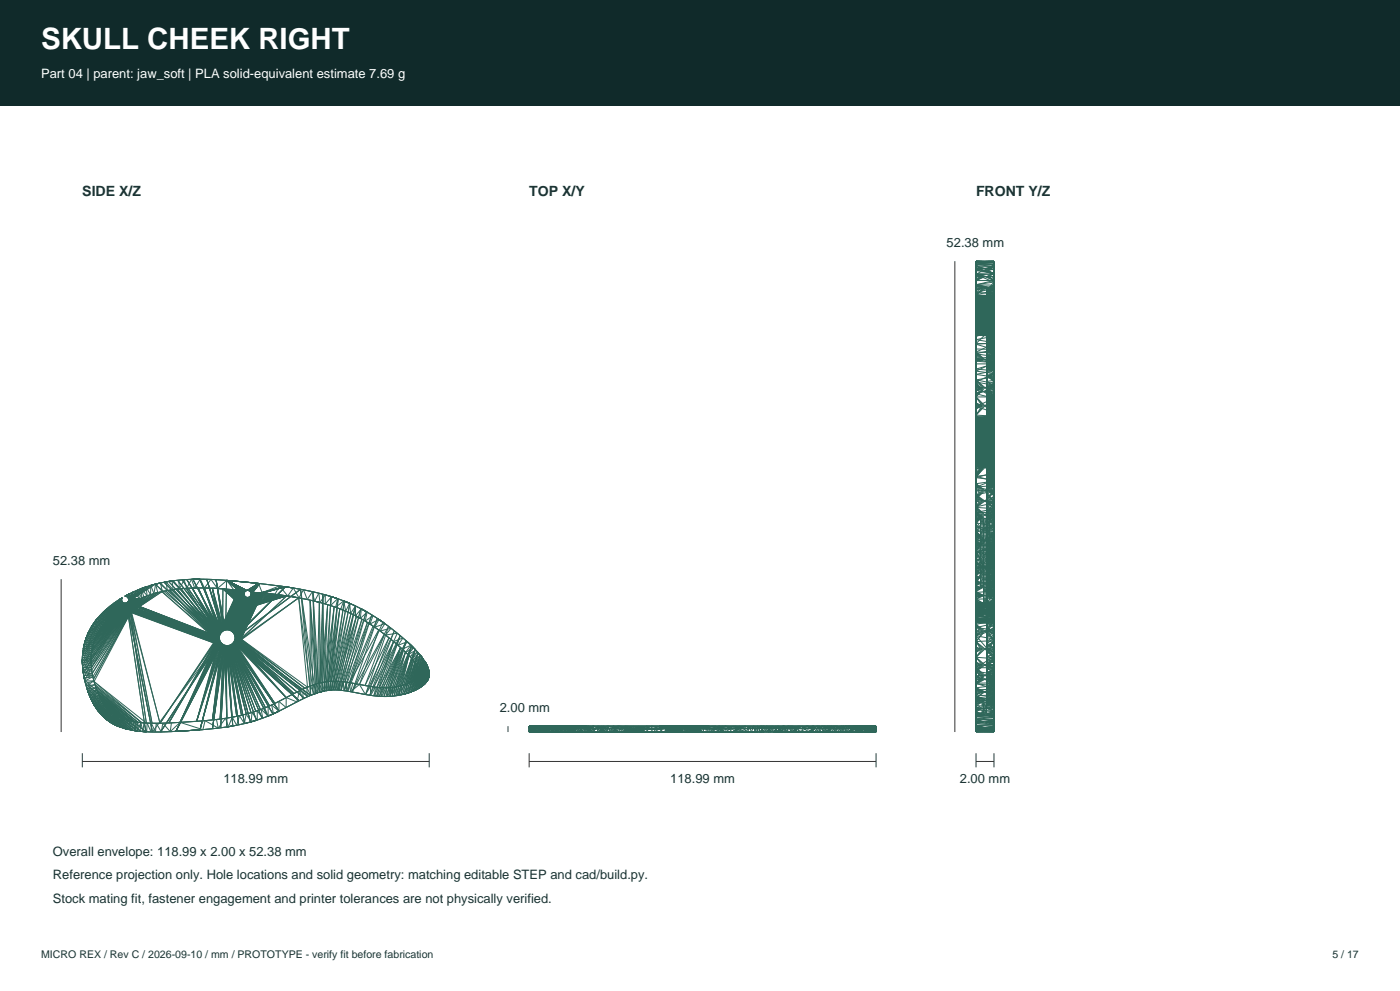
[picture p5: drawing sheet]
<svg xmlns="http://www.w3.org/2000/svg" width="420mm" height="297mm" viewBox="0 0 420 297" stroke-linecap="round" stroke-linejoin="round" font-family="sans-serif">
<defs><g id="words">
<text font-size="8.8" fill="#fff" x="12.3" y="14.8">SKULL CHEEK RIGHT</text>
<g font-size="4.2" fill="#1a3333">
<text x="24.7" y="58.9">SIDE X/Z</text>
<text x="158.7" y="58.9">TOP X/Y</text>
<text x="292.8" y="58.9">FRONT Y/Z</text>
</g>
<text font-size="3.9" fill="#fff" x="12.3" y="23.3">Part 04 | parent: jaw_soft | PLA solid-equivalent estimate 7.69 g</text>
<g font-size="3.9" fill="#1a3333">
<text x="284" y="74">52.38 mm</text>
<text x="15.9" y="169.3">52.38 mm</text>
<text x="149.9" y="213.4">2.00 mm</text>
<text x="67" y="234.6">118.99 mm</text>
<text x="201.1" y="234.6">118.99 mm</text>
<text x="288" y="234.6">2.00 mm</text>
<text x="15.9" y="256.4">Overall envelope: 118.99 x 2.00 x 52.38 mm</text>
<text x="15.9" y="263.5">Reference projection only. Hole locations and solid geometry: matching editable STEP and cad/build.py.</text>
<text x="15.9" y="270.5">Stock mating fit, fastener engagement and printer tolerances are not physically verified.</text>
</g>
<g font-size="3.2" fill="#1a3333">
<text x="12.3" y="287.1">MICRO REX / Rev C / 2026-09-10 / mm / PROTOTYPE - verify fit before fabrication</text>
<text x="399.7" y="287.1">5 / 17</text>
</g>
</g></defs>
<path d="M0 0h420v31.8h-420z" fill-rule="evenodd" fill="#102a2a"/>
<g fill="none" stroke="#2f675a" stroke-width=".3">
<path d="M292.8 78.3v141.1M292.8 79.8l1.8 .6-1.8 .7M292.8 78.3h.5l-.5 .1M292.8 78.3h1.4l-1.4 .1M292.8 78.3h1.8M292.8 78.3l5.4 .1M292.8 78.3h5.4M292.8 79.8l2.3 .6-2.3 .7M292.8 78.3h.9l-.9 .1M292.8 78.4h5.4M292.8 79.4l2.3 1.7M292.8 78.4l5.4 .1-5.4 .2 5.4 .7"/>
<path d="M292.8 79.4l1.8 1.7M292.8 79.8l5.4 .1M292.8 79.8l2.7 .6M292.8 79.8l1.4 .6M292.8 79.4h5.4M295.1 78.3l-2.3 .1M298.2 78.3v141.1l-5.4-.1M298.2 78.3h-2.3l2.3 .1M298.2 79.4l-2.7 1.7 2.7 1.1M298.2 78.3h-1.8l1.8 .1M298.2 79.4l-1.8 1.7 1.8 1.1M298.2 78.4l-5.4 .2 5.4 .1-5.4 .2 5.4 .3-5.4 .1 5.4 .6"/>
<path d="M298.2 79.9l-1.8 .5 1.8 .4M298.2 78.3l-5.4 .1M298.2 79.9l-2.7 .5M298.2 79.9l-2.3 .5 2.3 .4M298.2 78.3h-1.4l1.4 .1M298.2 79.4l-3.1 1.7M298.2 79.4l-2.3 1.7 2.3 1.1M298.2 79.9l-1.4 .5M298.2 79.4l-1.4 1.7M292.8 80.4h1.4M292.8 89.8h5.4l-5.4 .1M292.8 89l5.4 .1"/>
<path d="M292.8 89.3l5.4 .1M292.8 94.6h5.4M292.8 85.4l1.4 1.1-1.4 .3M292.8 82l1.8 .9-1.8 1.2M292.8 96h5.4M292.8 97.4h5.4M292.8 93.5l5.4 .1M292.8 89.6l5.4 .1M292.8 96.4l5.4 .1M292.8 94.5h5.4M292.8 92.8h5.4M292.8 95l5.4 .1h-5.4"/>
<path d="M292.8 85.3l3.1 .8 2.3 .3M292.8 87.6l5.4 .5-5.4 1.8M292.8 93.7l5.4 .1M292.8 88.8l5.4 .1h-5.4M292.8 95.6l5.4 .1h-5.4M292.8 94.8l5.4 .1M292.8 82l1.4 .9-1.4 1.2M292.8 97.9h5.4M292.8 91h5.4M292.8 85.4l2.3 1.1-2.3 1.9M292.8 94.6h5.4h-5.4M292.8 90.7h5.4"/>
<path d="M292.8 91.4h5.4M292.8 95.1h5.4l-5.4 .3M292.8 89.9h5.4M292.8 98h5.4M292.8 85.4l.9 1.1-.9 .3M292.8 94.9h5.4M292.8 82l2.3 .9-2.3 1.2M292.8 95.4h5.4M292.8 94.3h5.4M292.8 99.8l5.4 .1M292.8 91.3h5.4M292.8 92.9l5.4 .2"/>
<path d="M292.8 92.2h5.4M292.8 96.3h5.4M292.8 98.9h5.4M292.8 95.6h5.4M292.8 95h5.4M292.8 90h5.4M292.8 96.5l5.4 .1M292.8 99.2h5.4l-5.4 .1M292.8 94.2h5.4M292.8 90.7l5.4 .1h-5.4M292.8 99.8h5.4M292.8 97.2h5.4"/>
<path d="M292.8 94.1h5.4M292.8 97.5l5.4 .2h-5.4M292.8 99.7h5.4M292.8 91.5l5.4 .2M292.8 96.6l5.4 .2M292.8 94.3l1.8 .3-1.8 1.8M292.8 99h5.4M292.8 91l5.4 .2M292.8 98.6l2.3 1.7-2.3 .4M292.8 93.8h5.4M292.8 98.2h5.4M292.8 98.5l5.4 .3"/>
<path d="M292.8 96.8l5.4 .1M292.8 95.5h5.4M292.8 90.4l5.4 .2M292.8 80.4h.9l-.9 .7M292.8 99l5.4 .1h-5.4M292.8 97.3h5.4M292.8 94h5.4M292.8 97.7l5.4 .1M292.8 90.1l5.4 1.8-5.4 .1M292.8 99.5h5.4M292.8 97h5.4M292.8 99.2l5.4 1.5"/>
<path d="M292.8 96.4h5.4M292.8 95.9l5.4 .1M292.8 98.6l3.1 1.7M292.8 98.3h5.4M292.8 94.4h5.4M292.8 92l5.4 1M292.8 92.4h5.4M292.8 89h5.4M292.8 96.5h5.4M292.8 96.9l5.4 .1M292.8 94.7l5.4 .1M292.8 88.4l5.4 .2-5.4 1.5"/>
<path d="M292.8 95.5l5.4 .1M292.8 96l5.4 .2M292.8 93.1h5.4M292.8 97.5h5.4M292.8 92.7l5.4 .1M292.8 97.9l5.4 .2M292.8 89.3h5.4M292.8 99.3l5.4 .1M292.8 94.3l2.7 .3M292.8 92.7h5.4M292.8 98.6l1.8 1.7-1.8 .4M292.8 93.3l5.4 .1"/>
<path d="M292.8 91.2h5.4M292.8 93.3h5.4M292.8 92.9h5.4M292.8 97l5.4 .2M292.8 92.6l5.4 .1M292.8 96.2l5.4 .1M292.8 98.5h5.4M292.8 94.3l5.4 .1M292.8 99.4h5.4M292.8 98.9l5.4 .1M292.8 92l5.4 .2M292.8 94.2h5.4l-5.4 .1"/>
<path d="M292.8 98.1l5.4 .1M292.8 96.8h5.4M292.8 94.8h5.4M292.8 97.2l5.4 .1M292.8 99.4l5.4 .1M292.8 98.6l2.7 1.7M292.8 95.9h5.4M292.8 89.9l5.4 .1M292.8 99.3h5.4M292.8 96.3l5.4 .1M292.8 99.5l5.4 .1M292.8 94.6l5.4 .1"/>
<path d="M292.8 93.7h5.4l-5.4 .1M292.8 97.8h5.4M292.8 99.6h5.4M292.8 94l5.4 .1M292.8 91.4l5.4 .1M292.8 98.6l.9 1.7-.9 .4M292.8 98.3l5.4 .1M292.8 94.2l5.4 .1M292.8 88.9l5.4 .1M292.8 94.3l1.4 .3-1.4 1.8M292.8 94.9l5.4 .1M292.8 97.4l5.4 .1"/>
<path d="M292.8 92.3h5.4M292.8 92.6h5.4M292.8 96.1h5.4M292.8 96.6h5.4M292.8 94.3l2.3 .3-2.3 1.8M292.8 91.5h5.4M292.8 92h5.4l-5.4 .2M292.8 98.6l1.4 1.7-1.4 .4M292.8 90.3h5.4M292.8 85.3l4 .8M292.8 85.4l5.4 .1M292.8 81.1l5.4 .7"/>
<path d="M292.8 89.8l5.4 .1M292.8 96.4l5.4 1.9M292.8 92.4l5.4 .2M292.8 92.8l5.4 .1M292.8 99.2l5.4 .1M292.8 94.1l5.4 .1M292.8 82l2.7 .9M292.8 96.9h5.4M292.8 99.7l5.4 .1M292.8 90.2h5.4l-5.4 .1M292.8 85.3l1.8 .8M292.8 93.9l5.4 .1"/>
<path d="M292.8 85.3l2.7 .8 2.7 .3M292.8 91.3l5.4 .1M292.8 80.4h.5M292.8 92.2l5.4 .1M292.8 90.6h5.4M292.8 93.9h5.4M292.8 90.1l5.4 .1M292.8 85.3l5.4 1.1M292.8 90.6l5.4 .1M292.8 82.3l5.4 2.2M292.8 85.4l.5 1.1M292.8 90.2l5.4 .1"/>
<path d="M292.8 90.4h5.4M292.8 95.7l5.4 .1M292.8 90.8l5.4 .1M292.8 93.8l5.4 .1M292.8 90.3l5.4 .1M292.8 90l5.4 .1M292.8 89.9l5.4 1.3M292.8 85.4l1.8 1.1M292.8 94.4l5.4 .1M292.8 85.4l2.7 1.1M292.8 82l3.1 .9M292.8 93.1l5.4 .1"/>
<path d="M292.8 85.3l2.3 .8 3.1 .3M292.8 95.4l5.4 .1M292.8 99.6l5.4 .1M292.8 91.2l5.4 .1M292.8 82l.5 .9M292.8 92.1l5.4 .6M292.8 82l.9 .9M292.8 98.2l5.4 .1M292.8 92.3l5.4 .1M292.8 97.3l5.4 .1M293.3 86.5h3.5M293.3 82.9h4.4"/>
<path d="M293.3 82.9l-.5 .1 .9-.1M293.3 80.4h3.5M293.3 80.4l-.5 .7M293.3 86.5l-.5 .3M293.7 82.9l-.9 1.2M294.2 80.4l-1.4 .7M294.6 81.1l3.6 1.1M294.6 86.5l-1.8 .3M294.6 86.1l3.6 .3M294.6 81.1h2.2M294.6 81.1l-1.8 1.2M294.6 86.1h2.2"/>
<path d="M294.6 86.1l-1.8 1.5M294.6 86.5l-1.8 1.9M295.1 81.1l3.1 1.1M295.5 80.4l-2.7 .7M295.5 80.4l2.7 .4M295.5 86.5l2.7 .5M295.5 94.6l2.7 1.7M295.5 86.5l-2.7 1.9M295.5 94.6l-2.7 1.8M295.5 82.9l-2.7 1.2M295.5 82.9l2.7 1.2M295.9 82.9l2.3 1.2"/>
<path d="M295.9 94.6l2.3 1.7M296 86.4v124.9M296 96.4l2.2 .5M296 97.9l2.2 .5M296 87.4l.9 .2-.9 .3M296 87.2l2.2 .8h-2.2l2.2 .5h-2.2l2.2 .6M296 93.8l2.2 .6M296 86.4h2.2M296 94.9l2.2 .5h-2.2l2.2 .5M296 90.6l2.2 .6M296 86.6l2.2 .3M296 95.5h2.2"/>
<path d="M296 94.9l2.2 .6M296 96l2.2 .5h-2.2l2.2 .5h-2.2l2.2 .5h-2.2l2.2 .4M296 86.6l1.8 .1M296 95.5l2.2 1.5M296 93.7l2.2 .1M296 87.9h2.2M296 96.8l2.2 .6h-2.2l2.2 .5M296 97.9h2.2M296 86.4h.9l-.9 .1M296 99l2.2 .5M296 95.9l2.2 .5M296 99.7l2.2 1.4-2.2 .7"/>
<path d="M296 93.3l2.2 .5M296 86.6l.5 .1M296 93.7l2.2 1M296 95.5l2.2 .5M296 91.5l2.2 .1M296 86.5l2.2 .2M296 90.6l1.3 .2M296 89.1l2.2 .5M296 93.7l.9 .7M296 99.7l2.2 .1M296 90.1l2.2 .5h-2.2M296 90.6l2.2 .1"/>
<path d="M296 87.4l1.8 .2M296 92.5l2.2 .1M296 97.4l2.2 .5M296 90.6l.9 .2M296 89l2.2 .7M296 87.4l.5 .2M296 87.4l1.3 .2M296 96.9l2.2 .5M296 98.4l2.2 .5M296 92.8l2.2 .5M296 94.4l2.2 .5M296 89.6l2.2 .5"/>
<path d="M296 96.8h2.2M296 99.5l2.2 .5M296 92.5l2.2 1.1M296 86.4h1.3M296.5 87.6h1.3M296.5 99.6l-.5 .1M296.5 86.7h1.3M296.5 99.6l1.7 .2M296.5 87.6l-.5 .3M296.5 86.7l1.7 .2M296.5 86.7l-.5 .5M296.8 86.1l1.4 .3"/>
<path d="M296.8 82.9l1.4-.1-.5 .1M296.8 82.9l1.4 1.2M296.8 86.5l1.4 .5M296.8 80.4l1.4 .4M296.8 81.1l1.4 1.1M296.9 94.4l-.9 1.1M296.9 90.8h.9M296.9 90.8l-.9 .7M297.3 90.8l.9 .8M297.3 87.6l-1.3 .3M297.3 86.4l-1.3 .1M297.3 90.8l-1.3 .7"/>
<path d="M297.3 94.4l.9 1.1M297.3 87.6l.9 .3M297.3 94.4l-1.3 1.1M297.7 82.9l.5 1.2M297.8 90.8l.4 .8M297.8 86.7l.4 .2M297.8 87.6l.4 .3M298.2 93.8l-.9 .6M298.2 95.5l-2.2 .8M298.2 99l-5.4 .2M298.2 93.1l-5.4 .1h5.4M298.2 95.4l-5.4 1.2 5.4 .5"/>
<path d="M298.2 88.7h-5.4l5.4 .1M298.2 94.4l-.5 .2 .5 1.7M298.2 98.8h-2.2l2.2 .5M298.2 88.7l-5.4 .1M298.2 98.9l-2.2 .4 2.2 .4M298.2 92.3l-5.4 .1M298.2 98.5l-5.4 .2 5.4 .1M298.2 92.7l-2.7 1.9M298.2 92.4l-5.4 .2M298.2 88.8h-5.4M298.2 94.9l-2.2 .6M298.2 91.8l-5.4 .2"/>
<path d="M298.2 89.3l-5.4 .1h5.4M298.2 86.4l-5.4 1.2M298.2 92.7l-5.4 1.6M298.2 91.7l-5.4 .1h5.4M298.2 91.2h-2.2l2.2 .5h-2.2l2.2 .5h-2.2l2.2 .6M298.2 98.4l-5.4 .1M298.2 89.2l-5.4-.1 5.4 .2M298.2 84.1h-5.4M298.2 90l-5.4 .1h5.4M298.2 94.7l-2.2 .2M298.2 87.2l-2.2 .2M298.2 99.9l-5.4 .1"/>
<path d="M298.2 86.7l-2.2 .4 2.2 .1M298.2 94.9h-5.4M298.2 97.2l-5.4 .1M298.2 93.3l-5.4 .1h5.4M298.2 90.7l-.4 .1M298.2 98.6l-.9 1 .9 .2M298.2 86.7h-2.2M298.2 99.8l-2.2 .4M298.2 85.5l-2.3 1 2.3 .5M298.2 91.8l-2.2 .5 2.2 .5h-2.2l2.2 .6M298.2 95.8h-5.4l5.4 .1M298.2 93.4l-2.2 .5h2.2l-2.2 .5"/>
<path d="M298.2 94.5l-5.4 .1M298.2 99.3l-2.2 .5 2.2 .3M298.2 98.6l-1.3 1 1.3 .2M298.2 94.4l-1.4 .2 1.4 1.7M298.2 98.6l-.4 1 .4 .2M298.2 97.8l-5.4 .1M298.2 88.9h-5.4l5.4 .1M298.2 85.5l-1.4 1M298.2 98.8l-5.4 .1M298.2 90.7l-5.4 .1M298.2 92.7l-2.3 1.9M298.2 93.8l-5.4 .1"/>
<path d="M298.2 89.4h-5.4l5.4 .1M298.2 98.3l-5.4 .1h5.4M298.2 91l-5.4 .2M298.2 84.1l-5.4 1.3M298.2 80.8l-5.4 .3M298.2 98.3l-2.3 2M298.2 95.9l-5.4 .1M298.2 98.9l-5.4 .1M298.2 86.4l-2.2 .1M298.2 95.6l-5.4 .1M298.2 95l-5.4 .1M298.2 94.7l-5.4 .1"/>
<path d="M298.2 86.4l-.4 .3M298.2 91.5l-5.4 .2h5.4M298.2 81.8l-5.4 .2M298.2 98.3l-1.8 2 1.8 .3M298.2 87.9l-2.2 .5 2.2 .4M298.2 98.3l-1.4 2 1.4 .3M298.2 89.7l-5.4 .1M298.2 94.2h-5.4M298.2 90.3l-5.4 .1M298.2 96.1l-5.4 .2M298.2 90.7l-.9 .1M298.2 99.7l-5.4 .1"/>
<path d="M298.2 91.2l-5.4 .1M298.2 96.3l-2.2 .5M298.2 97l-2.2 .6 2.2 1M298.2 98.3l-.5 2 .5 .3M298.2 99.5l-5.4 .1M298.2 94.6l-5.4 .1M298.2 90.1l-5.4 .1M298.2 98.6l-1.7 1M298.2 92.7l-5.4 .1M298.2 81.8l-1.8 1.1 1.8 1.2M298.2 95.5l-5.4 .1M298.2 90.9l-5.4 .1"/>
<path d="M298.2 97l-5.4 .2M298.2 96.4l-5.4 .1M298.2 92.2l-5.4 .1M298.2 91.2l-2.2-.5 2.2 1.4-2.2 1.6M298.2 85.5l-2.7 1M298.2 85.5l-1.8 1 1.8 .5M298.2 94.4l-5.4 .1M298.2 96.9l-5.4 .1M298.2 97.3l-5.4 .1M298.2 93l-5.4 1.1M298.2 93.4l-5.4 .1M298.2 99.3l-5.4 .1"/>
<path d="M298.2 98.2l-5.4 .1M298.2 97.4l-5.4 .1M298.2 99.8l-5.4 .1h5.4M298.2 93.6l-5.4 .1M298.2 92.9l-5.4 .2M298.2 90.9h-5.4l5.4 .1M298.2 86.4l-2.2 .2M298.2 94.1l-5.4 .1M298.2 97.1l-5.4 .8 5.4 1M298.2 88.9l-5.4 .1M298.2 91.2l-5.4 .9M298.2 90.6l-5.4 .1"/>
<path d="M298.2 94l-5.4 .1M298.2 89.2l-5.4 .1M298.2 94.8l-5.4 .1M298.2 91.6l-2.2 .9M298.2 92.8l-5.4 .1M298.2 81.8l-2.3 1.1M298.2 97.9l-2.2 .5 2.2 .6M298.2 81.8l-1.4 1.1M298.2 88.8l-2.2 .2M298.2 99.6l-5.4 .1M298.2 99.9h-5.4h5.4M298.2 94.2l-5.4 .1"/>
<path d="M298.2 89.7l-2.2 .1M298.2 93.6l-2.2 .1M298.2 88.8l-5.4 .1M298.2 93.9l-5.4 .1M298.2 86.4h-.9M298.2 96.6l-5.4 .2M298.2 99.4l-5.4 .1M298.2 97.5l-5.4 .2M298.2 92.6l-5.4 .1M298.2 98.6l-2.2 1.1M298.2 94.4l-2.2 .5M298.2 87l-5.4 1.4"/>
<path d="M298.2 93.2l-5.4 .1M298.2 96.5l-5.4 .1M298.2 93.8l-1.3 .6M298.2 95.8l-5.4 .1M298.2 94.3l-5.4 .1M298.2 98.3l-5.4 .3M298.2 91.3l-5.4 .1M298.2 93.8l-.4 .6 .4 1.1M298.2 89.5l-5.4 .1M298.2 84.5l-1.4 1.6M298.2 98l-5.4 .2M298.2 96l-5.4 .1"/>
<path d="M298.2 95.4l-5.4 .1M298.2 86.9l-2.2 .3M298.2 95.1l-5.4 .1M298.2 91.4l-5.4 .1M298.2 89.9l-5.4 .1M298.2 96.3l-5.4 .1M298.2 89.7l-2.2 .9M298.2 87.2l-.4 .4M298.2 94.4l-2.3 .2M298.2 91.2l-2.2 .6M298.2 98.9l-5.4 .3M298.2 96.8l-5.4 .1"/>
<path d="M298.2 82.2l-5.4 .1M298.2 94.4l-1.8 .2 1.8 1.7M298.2 84.5l-5.4 .8M298.2 97.9l-5.4 .1M298.2 90.4l-5.4 .2M292.8 119l2.7 2.6M292.8 100.4l5.4 .1M292.8 100.3h5.4M292.8 100l5.4 .1M292.8 100.5h5.4M292.8 100.4h5.4M292.8 100.3h5.4l-5.4 .1"/>
<path d="M292.8 115.5l.5 .7M292.8 108.2l5.4 .5M292.8 118l5.4 1.4M292.8 114.5l1.8 2.9-1.8 .6M292.8 113.8l5.4 1.1M292.8 119l2.3 2.6-2.3 2.8M292.8 113.8l1.8 2.4M292.8 114.5l2.3 2.9M292.8 113.8l2.7 2.4M292.8 100.3l5.4 .1M292.8 105.5l2.3 2.3M292.8 105.5l1.4 2.3-1.4 .4"/>
<path d="M292.8 109.1h5.4M292.8 100.1l5.4 .1M292.8 114.5l1.4 2.9-1.4 .6M292.8 114.5l.9 2.9M292.8 115.5l1.4 .7-1.4 1M292.8 100.5l5.4 .2M292.8 115.5l.9 .7-.9 1M292.8 105.5l.9 2.3-.9 .4M292.8 113.8l2.3 2.4M292.8 115.5l1.8 .7M292.8 105.5l1.8 2.3-1.8 .4M292.8 105.5l2.7 2.3"/>
<path d="M292.8 105.5l.5 2.3M292.8 114.5l5.4 1M292.8 105.5l5.4 .2M292.8 119l1.8 2.6M292.8 104.6l5.4 .1M293.3 107.8h3.5M293.3 107.8l-.5 .4M293.3 116.2h3.5M293.3 116.2l-.5 1M293.7 117.4h3.1M293.7 117.4l-.9 .6M294.6 116.2l-1.8 1"/>
<path d="M295.1 117.4l3.1 2M295.1 107.8l-2.3 .4M295.1 117.4l-2.3 .6M295.1 116.2l-2.3 2.8M295.1 116.2l-2.3 1M295.1 107.8l3.1 .9M295.5 100.3l-2.7 2.7h5.4M295.5 100.3l2.7 2.7M295.5 100.3l-2.7 .4M295.5 116.2l2.7 2.7M295.5 116.2l-2.7 2.8M295.5 107.8l2.7 .9"/>
<path d="M295.9 100.3l2.3 .3M295.9 100.3l2.3 2.7M296 100.6l2.2 .4h-2.2l2.2 .4h-2.2l2.2 .3h-2.2l2.2 .4h-2.2l2.2 .3M296 108.4h2.2l-2.2 .9h2.2l-2.2-.3h2.2l-2.2-.3h2.2zM296 104.3h2.2M296 119.3h2.2M296 104h2.2M296 107.3h2.2M296 105.3h2.2h-2.2M296 110h2.2l-2.2 .1M296 105.3l2.2 .4h-2.2l2.2 .4h-2.2l2.2 .4h-2.2l2.2 .4M296 117.2l.5 .4"/>
<path d="M296 119.2h2.2l-2.2 .1M296 117.2l1.3 .4M296 107.6l2.2 .3h-2.2l2.2 .4M296 103.1l2.2 .3h-2.2l2.2 .2M296 102h2.2M296 112.5h.5M296 105.6l2.2 .3M296 109.3l2.2 .9M296 109.3l2.2 .2h-2.2l2.2 .2h-2.2l2.2 .2M296 108.3h2.2M296 104.9l2.2 .1M296 103.9l2.2 .2"/>
<path d="M296 115.8h2.2M296 101.8h2.2l-2.2 .3h2.2l-2.2 .4M296 102.4h2.2M296 119.6l2.2 .2M296 100.6l2.2 .4M296 105.3h2.2M296 110.1h2.2l-2.2 .3M296 105.2h2.2l-2.2 .1M296 119.6h2.2l-2.2 .2h2.2M296 117.2l.9 .4-.9 1.1M296 118.2l1.3 .6 .9 .9M296 110.7h2.2"/>
<path d="M296 104.4h2.2M296 100.5l2.2 .5M296 104.7l2.2 .2M296 104.1h2.2M296 110.4l2.2 .2M296 102.5l2.2 .5M296 104.9l2.2 .4M296 118.2l2.2 1.5M296 110.6l2.2 .1M296 119h2.2M296 100.6h2.2M296 104.9h2.2"/>
<path d="M296 110.4h2.2M296 110.6h2.2M296 107.6h2.2M296 108.6h2.2M296 108.8h2.2M296 118.7l2.2 .4M296 100.1l2.2 .5M296 102.4l2.2 .4h-2.2l2.2 .3M296 104.3l2.2 .2M296 118.2l.5 .6M296 103h2.2M296 105.2l2.2 .1"/>
<path d="M296 104.7h2.2M296 101.8l2.2 .8-2.2 1.1 2.2 .5M296 105.6l.5 1.8M296 119l2.2 .1M296 103.1l2.2 .3M296 100l2.2 .5M296 103l2.2 .5h-2.2l2.2 .5M296 104.4l2.2 .5M296 119.2l2.2 .1M296 103.9h2.2M296 108.6l2.2 .2M296 112.5l2.2 1.9"/>
<path d="M296 103.1h2.2M296 107.7l2.2 .1M296 110.2h2.2M296 110l2.2 2M296 118.2l1.8 .6M296 119.3l2.2 .2M296 103.4h2.2M296 102.5h2.2M296.4 116.2l1.8 .7-1.4-.7M296.4 116.2l1.8 2.7M296.5 107.4l-.5 .3M296.5 117.6h1.3"/>
<path d="M296.5 112.5h1.3M296.5 118.8h1.3M296.5 117.6l-.5 1.1M296.5 118.8l1.7 .9M296.5 107.4h1.3M296.5 118.8l-.5 2.7M296.5 112.5l1.7 1.9M296.8 107.8l1.4 .9M296.8 117.4l1.4 2M297.3 107.4l-1.3 .3M297.3 117.6l-1.3 1.1M297.3 117.6l.9-.2-.4 .2"/>
<path d="M297.3 107.4l.9 .4M297.3 117.6l.9 1.5M297.8 118.8l.4 .9M297.8 107.4l.4 .4M297.8 117.6l.4 1.5M297.8 112.5l.4 1.9M298.2 118.9l-2.3 2.7M298.2 100.1l-5.4 .1h5.4M298.2 117l-.4 1.8M298.2 118.9h-2.2l2.2 .1M298.2 104.4l-2.2 .1h2.2M298.2 105.9l-.9 1.5"/>
<path d="M298.2 102.5l-2.2 .3h2.2l-2.2 .3M298.2 109.9h-2.2l2.2 .2h-2.2l2.2 .1M298.2 117l-2.2 1.2M298.2 107.8l-2.2 2.2M298.2 114.4l-2.2 .8 2.2 1.8M298.2 118.9l-5.4 .1M298.2 110.2l-2.2 1.3 2.2 .6M298.2 108.7l-5.4 2.5 5.4 .7-5.4 2.6M298.2 119.4l-5.4 2.4 5.4 1.8-5.4 2.4 5.4 2.2-5.4 2.3 5.4 2.1M298.2 109.1l-5.4 1.5 5.4 .5-5.4 1.1 5.4 .8-5.4 .8M298.2 106.9l-5.4 .6 5.4 1.6M298.2 105l-2.2 .1h2.2"/>
<path d="M298.2 101h-2.2l2.2 .5h-2.2l2.2 .5M298.2 103.4l-2.2 .3 2.2-.1M298.2 115.5l-1.4 1.9M298.2 119.1l-2.2 .1M298.2 110.4l-2.2 .2M298.2 103.6l-2.2 .3M298.2 104.1l-2.2 .3M298.2 108.8l-2.2 .3h2.2l-2.2 .3h2.2l-2.2 .2h2.2l-2.2 .2h2.2l-2.2 .2M298.2 114.9l-2.7 1.3M298.2 105h-2.2l2.2 .1M298.2 114.9l-2.3 1.3 2.3 2.7M298.2 114.9l-1.8 1.3"/>
<path d="M298.2 119l-2.2 .1h2.2M298.2 104.5l-2.2 .2M298.2 110.7h-2.2M298.2 112.1l-2.2 .8 2.2 1.1-2.2 .3 2.2 1.5M298.2 104l-2.2 .4M298.2 107.3l-2.2 .3M298.2 105.1l-2.2 .1M298.2 114.9l-1.4 1.3M298.2 106.9h-2.2l2.2 .4M298.2 115.5l-2.7 1.9 2.7 2M298.2 119.5l-2.2 .1M298.2 115.5l-1.8 1.9 1.8 2"/>
<path d="M298.2 108.3l-2.2 .3M298.2 110.6l-2.2 .1M298.2 118.9l-1.8 2.7 1.8 1.4M298.2 100.2l-5.4 .1M298.2 104.1h-2.2l2.2 .2M298.2 115.8l-2.2 1.4M298.2 112l-1.3 .5 1.3 1.9M298.2 101l-2.2 .4h2.2l-2.2 .4M298.2 100.7l-5.4 1.1 5.4 .9-5.4 .5 5.4 1.5M298.2 100.4l-5.4 .1M298.2 112l-.4 .5M298.2 115.5l-3.1 1.9"/>
<path d="M298.2 115.5l-2.3 1.9 2.3 2M298.2 118.9l-2.2 .1M298.2 112l-.9 .5 .9 1.9M298.2 119.1l-2.2 1.1M298.2 110.2h-2.2l2.2 .2M298.2 112l-1.7 .5M298.2 105.7l-2.7 2.1M298.2 118.9l-1.4 2.7M298.2 103l-5.4 2.5M298.2 105.7l-1.8 2.1 1.8 .9M298.2 105.7l-2.3 2.1 2.3 .9M298.2 115.8l-.9 1.8"/>
<path d="M298.2 118.9l-2.7 2.7M298.2 119.3l-2.2 .2h2.2M298.2 119.7l-2.2 1.8M298.2 119.8l-2.2 .2M298.2 105.9l-1.3 1.5-.9 .3M298.2 100.4h-5.4M298.2 105.9l-.4 1.5M298.2 102l-2.2 .5M298.2 105.7l-1.4 2.1M298.2 104.7l-5.4 1.3 5.4 .9M298.2 104.2l-2.2 1.4M298.2 112l-2.2 .5"/>
<path d="M298.2 109.8l-2.2 .2M298.2 100.2l-2.2 .4M298.2 105.9l-1.7 1.5M292.8 138.3l5.4 .1M292.8 134.6h5.4M292.8 139.4l5.4 .1M292.8 129.5l5.4 .3h-5.4M292.8 137.7h5.4M292.8 125.1h5.4M292.8 125.1l5.4 .1M292.8 120.7l.9 .9-.9 1M292.8 125.8l5.4 .3"/>
<path d="M292.8 132.9h5.4M292.8 138.4l1.8 1.7-1.8 2.6M292.8 134.9h5.4M292.8 135.3l1.8 4.3-1.8 3.6M292.8 125.2h5.4M292.8 138.6l5.4 .1M292.8 135.4l5.4 .3M292.8 139.5h5.4M292.8 125.7l5.4 .1h-5.4M292.8 129h5.4M292.8 128h5.4M292.8 130.6h5.4"/>
<path d="M292.8 138.4l2.7 1.7M292.8 131.2l5.4 .3M292.8 126.4h5.4M292.8 135.9h5.4l-5.4 .3h5.4M292.8 127.1h5.4M292.8 127.8l5.4 .2M292.8 136.9h5.4M292.8 139.4h5.4M292.8 133.5h5.4M292.8 137.5l5.4 .2M292.8 128.5h5.4l-5.4 .2M292.8 127.8h5.4"/>
<path d="M292.8 135.3l.5 4.3-.5 .2 .9-.2M292.8 139.3h5.4M292.8 137.5h5.4M292.8 138.4l2.3 1.7-2.3 2.6M292.8 131.5h5.4M292.8 125.5l5.4 .1M292.8 126.3l1.4 1.1-1.4 .8M292.8 138.3h5.4l-5.4 .1M292.8 136.7h5.4M292.8 135.4h5.4l-5.4 .3h5.4M292.8 128.7l5.4 .3M292.8 137.1l5.4 .2"/>
<path d="M292.8 139l5.4 .1M292.8 137.3h5.4M292.8 133.8l5.4 .3M292.8 138.4l1.4 1.7M292.8 125.2l5.4 .1M292.8 135.3l1.4 4.3-1.4 3.6M292.8 138.4l5.4 .2h-5.4M292.8 128.5l5.4 .2M292.8 120.7l1.4 .9-1.4 1M292.8 127.6h5.4l-5.4 .2M292.8 138.9h5.4M292.8 125.7h5.4"/>
<path d="M292.8 126.4l5.4 .2M292.8 131.2h5.4M292.8 135.3l2.3 4.3M292.8 130.2h5.4M292.8 139h5.4M292.8 134.1h5.4M292.8 130.6l5.4 .3M292.8 132.2l1.8 1.4-1.8 2.7M292.8 136.4l5.4 .3M292.8 136.9l5.4 .2M292.8 139.2h5.4M292.8 120.7l1.8 .9"/>
<path d="M292.8 132.9l5.4 .3M292.8 126.3l.9 1.1-.9 .8M292.8 124.4l5.4 .3M292.8 131.5l5.4 .3M292.8 120.7l.5 .9M292.8 125.4l5.4 .1h-5.4M292.8 138.4l.5 1.7M292.8 137.1h5.4M292.8 139.1h5.4M292.8 136.4h5.4l-5.4 .3M292.8 133.2h5.4M292.8 133.8h5.4"/>
<path d="M292.8 138.4l.9 1.7-.9 .5M292.8 135.3l.9 4.3M292.8 134.3h5.4M292.8 130.2l2.7 3.4M292.8 134.9l5.4 .2M292.8 138.9l5.4 .1M292.8 126.2h5.4M292.8 127.6l5.4 .2M292.8 134.1l5.4 .2M292.8 129.8l5.4 .3M292.8 137.9l5.4 .2M292.8 124.4l2.7 3"/>
<path d="M292.8 133.2l5.4 .3M292.8 129.3h5.4M292.8 136.3l5.4 1.7M292.8 138.4h5.4M292.8 129.5h5.4M292.8 128l5.4 .2M292.8 126.3l1.8 1.1M292.8 137.9h5.4M292.8 136.7l5.4 .2M292.8 132.6h5.4M292.8 130.3l5.4 .3M292.8 132.2l.9 1.4-.9 .6"/>
<path d="M292.8 139.2l5.4 .1M292.8 135.3l5.4 .7M292.8 124.4l2.3 3M292.8 135.9l5.4 .3M292.8 132.2l1.4 1.4M292.8 126.2l5.4 .2M292.8 134.6l5.4 .3M292.8 130.9l5.4 .3M292.8 132.2l2.3 1.4M292.8 125.4h5.4M292.8 132.2l.5 1.4M292.8 130.9h5.4"/>
<path d="M292.8 137.7l5.4 .2M292.8 132.6l5.4 .3M292.8 129.3l5.4 .2M292.8 130.3h5.4M292.8 126.3l2.3 1.1M292.8 134.3l5.4 .3M292.8 126.3l.5 1.1M292.8 128.2h5.4M292.8 129l5.4 .3M292.8 128.7h5.4M292.8 133.5l5.4 .3M292.8 139.1l5.4 .1"/>
<path d="M292.8 127.1l5.4 .2M292.8 139.3l5.4 .1M292.8 137.3l5.4 .2M292.8 130.2l2.3 3.4M293.3 121.6l4.9 .1M293.3 127.4l-.5 .8M293.3 127.4h4.4M293.3 121.6l-.5 1M293.3 133.6l-.5 .6M293.7 139.6l-.9 3.6M294.2 133.6l-1.4 .6M294.2 133.6l-1.4 2.7"/>
<path d="M294.6 121.6l-1.8 1M294.6 127.4l-1.8 2.8M294.6 121.6l-1.8 2.8M294.6 127.4l-1.8 .8M295.1 133.6l-2.3 2.7M295.1 127.4l-2.3 2.8M295.1 139.6l-2.3 3.6M295.5 133.6l-2.7 2.7M295.5 127.4l-2.7 2.8M295.5 121.6l2.7 3.1M295.5 139.6l-2.7 3.6M295.5 127.4l2.7 2.8"/>
<path d="M295.5 133.6l2.7 2.4M295.5 139.6l2.7 2.1M295.5 121.6l-2.7 2.8M295.9 121.6l2.3 1.4M295.9 121.6l2.3 3.1M296 122.3h2.2M296 136h2.2M296 126.1l2.2 .5M296 131.3h2.2M296 123.5l2.2 .4h-2.2l2.2 .4M296 138.8l.5 .8-.5 1.1M296 131.6l2.2 .8"/>
<path d="M296 126.1h2.2M296 122.7l2.2 .4M296 123.1l2.2 .4h-2.2M296 135.2l2.2 .5M296 138.5h2.2M296 129.1l2.2 .7-2.2 2.6 2.2 3.5h-2.2l2.2 3.4M296 127.6l2.2 .5M296 138.8l.9 .8-.9 1.1M296 131.6l.9 2M296 127.6h2.2M296 120.8h2.2M296 133.4l2.2 .5"/>
<path d="M296 138.5l2.2 .5M296 120.8l2.2 .2M296 130.7h2.2M296 121.8l.5 .8M296 126.6l.9 1.3M296 121.8l1.3 .8M296 123.1h2.2M296 122.7h2.2M296 126.6l2.2 .5M296 121l2.2 .3M296 121h2.2M296 138.8l2.2 .3"/>
<path d="M296 133.4h2.2l-2.2 .5h2.2M296 132.3l2.2 .6M296 120.2h2.2M296 139.9h2.2M296 121.5l2.2 1.1M296 138.8l1.3 .8M296 129.7l2.2 .5M296 129.1h2.2M296 139.9l2.2 .4M296 129.1l2.2 .6h-2.2M296 126.6l.5 1.3M296 121.8l.9 .8-.9 .8"/>
<path d="M296 126.6l1.3 1.3M296 131.3l2.2 .5M296 128.6l2.2 .5M296 128.6h2.2M296 120.5h2.2M296 122.3l2.2 .4M296 128.2l2.2 1M296 120.2l2.2 .3M296 123.4l2.2 1M296 130.7l2.2 .6M296 122h2.2M296 120l2.2 .2"/>
<path d="M296 122l2.2 .3M296 120h2.2M296 128.1l2.2 .5M296 136l2.2 .5M296 128.1h2.2M296 124.8h2.2M296 126.6l2.2 1M296 120.2l2.2 .6M296 120.5l2.2 .3M296 124.8l2.2 .4M296.4 127.4l1.8 2.8M296.4 127.4l1.8 .9"/>
<path d="M296.5 122.6h1.3M296.5 127.9h1.3M296.5 122.6l-.5 .8M296.5 127.9l-.5 .3M296.8 133.6l1.4 .4M296.8 139.6l1.4 2.1M296.8 121.6l1.4 1.4M296.8 133.6l1.4 2.4M296.9 127.9l1.3 1.3M296.9 133.6l-.9-.2 .5 .2-.5 1.6M296.9 127.9l-.9 .3M296.9 133.6l-.9 1.6"/>
<path d="M297.3 139.6l-1.3 1.1M297.3 139.6l.9 1.3M297.3 127.9l.9 1.3M297.3 133.6l-1.3 1.6M297.3 122.6l.9 1.8M297.3 122.6l-1.3 .8M297.3 133.6l.9 .4M297.7 139.6l.5 2.1M297.7 133.6l.5 .4M297.7 127.4l.5 .9M297.8 133.6h-4.5M297.8 139.6l.4 1.3"/>
<path d="M297.8 127.9l.4 1.3M297.8 122.6l.4 1.8M298.2 124.4l-2.2 .5 2.2 1.2M298.2 126.1l-5.4 .1M298.2 136.7l-5.4 .2M298.2 131.8l-5.4 .2h5.4M298.2 126.4l-5.4 .2h5.4M298.2 121.7l-2.2 .3M298.2 136.5l-2.2 .6h2.2l-2.2 .4M298.2 133.9l-2.2 .6h2.2l-2.2 .5h2.2l-2.2 .5h2.2l-2.2 .5M298.2 121.3l-2.2 .4 2.2 .3M298.2 130.2h-2.2l2.2 .5"/>
<path d="M298.2 130.3l-5.4 .3M298.2 136l-2.3 3.6 2.3 2.1M298.2 126.1l-2.2 3M298.2 132.1l-2.3 1.5 2.3 2.4M298.2 139l-2.2 .4 2.2 .5M298.2 135.7l-5.4 .2M298.2 130.7l-2.2 .6M298.2 126.1l-2.2 .5M298.2 138.9l-5.4 .1M298.2 125.1l-5.4 .1M298.2 126.6l-5.4 .1h5.4l-5.4 .2h5.4l-5.4 .2M298.2 132.1l-1.4 1.5"/>
<path d="M298.2 139.5h-5.4M298.2 130.1h-5.4l5.4 .2M298.2 126.6l-2.2 .5 2.2 .5M298.2 130.2l-2.7 3.4M298.2 139.9l-2.2 .4h2.2M298.2 137.9l-5.4 .2h5.4M298.2 139.2l-5.4 .1M298.2 131.3l-2.2 .5 2.2 .5M298.2 138l-2.2 .5M298.2 132.1l-.5 1.5M298.2 139.1l-5.4 .1M298.2 120.8l-2.2 1"/>
<path d="M298.2 121.3h-2.2l2.2 .4M298.2 132.9l-2.2 .5M298.2 132.4l-.4 1.2M298.2 122.6l-2.2 2.6 2.2 .9M298.2 121l-.5 .6 .5 1.4M298.2 135.1l-5.4 .3M298.2 128.2l-5.4 .3M298.2 132.6l-5.4 2.7M298.2 124.8l-2.2 .4 2.2 .5M298.2 125.6h-5.4l5.4 .1M298.2 133.8l-5.4 .3M298.2 128l-5.4 .2"/>
<path d="M298.2 129.1l-2.2 .6M298.2 130.2l-2.2 .5M298.2 128.6l-2.2 .5M298.2 122l-2.2 .3M298.2 139.2l-.5 .4M298.2 132l-5.4 .3h5.4M298.2 131.5l-5.4 .3h5.4M298.2 125.2h-5.4M298.2 122.3l-2.2 .4M298.2 134.6l-5.4 .3M298.2 121l-1.4 .6M298.2 125.7l-2.2 .4"/>
<path d="M298.2 135.7l-2.2 1.3 2.2 .4-2.2 1.4M298.2 136.2l-5.4 .2M298.2 132.1l-1.8 1.5 1.8 2.4M298.2 129.2l-2.2 .7 2.2 .9-2.2 .8M298.2 132.6l-5.4 .3M298.2 133.2l-5.4 .3M298.2 136l-2.2 .5h2.2M298.2 132.1l-2.7 1.5M298.2 136l-5.4 .3M298.2 132.4l-.9 1.2M298.2 127.6l-.4 .3M298.2 124.3h-2.2l2.2 .5"/>
<path d="M298.2 134l-2.2 1.2M298.2 125.3h-5.4l5.4 .1M298.2 124.7l-2.3 2.7 2.3 2.8M298.2 138.7h-5.4l5.4 .2M298.2 138l-2.7 2.1M298.2 125.2l-2.2 .5 2.2 .4M298.2 137.7l-5.4 .2M298.2 138l-1.4 2.1 1.4 2M298.2 137.5l-2.2 .5 2.2 .5M298.2 120.8l-.4 1.8M298.2 137.1l-5.4 .2M298.2 138l-1.8 2.1 1.8 2"/>
<path d="M298.2 138.1l-5.4 .2M298.2 127.3l-5.4 .3M298.2 125.4l-5.4 .1M298.2 138l-.5 2.1M298.2 139.3l-2.2 2.1 2.2 1.5-2.2 2.7M298.2 122.7l-2.2 .4M298.2 132.3l-5.4 .3M298.2 127.1l-5.4 .2h5.4M298.2 132.4l-1.3 1.2M298.2 127.6l-.9 .3M298.2 130.9l-5.4 .3M298.2 139.4h-5.4"/>
<path d="M298.2 134.9l-5.4 .2h5.4M298.2 123.1l-2.2 .4M298.2 136l-1.4 3.6M298.2 131.2l-5.4 .3M298.2 130.6l-5.4 .3M298.2 138.7l-5.4 .2M298.2 125.6l-5.4 .1M298.2 125.3l-5.4 .1M298.2 132.9l-5.4 .3M298.2 122.6h-.4M298.2 126.5l-1.8 .9M298.2 120.2l-2.2 .3"/>
<path d="M298.2 124.3l-2.2 .5M298.2 138.5l-2.2 .5M298.2 139.3l-5.4 .1M298.2 125.1h-5.4M298.2 120.8l-.9 1.8M298.2 139l-5.4 .1M298.2 124.7l-2.7 2.7M298.2 127.1l-2.2 .5M298.2 128.7l-5.4 .3M298.2 138l-2.3 2.1 2.3 2M298.2 134.1l-5.4 .2M298.2 130.1l-5.4 .2"/>
<path d="M298.2 138.4l-5.4 .2M298.2 128.1l-2.2 .5M298.2 126.1h-5.4l5.4 .1M298.2 126.5l-.5 .9M298.2 136l-2.7 3.6M298.2 125.7l-5.4 .1M298.2 126.5l-1.4 .9 1.4 .9M298.2 136l-1.8 3.6 1.8 2.1M298.2 139.1l-.4 .5M298.2 139.2l-1.4 .4M298.2 120.5l-2.2 .3M298.2 138l-5.4 .4"/>
<path d="M298.2 134.3l-5.4 .3M298.2 139.4l-5.4 .1M298.2 129.5l-5.4 .3M298.2 129.3l-5.4 .2M298.2 132.3l-2.2 .6M298.2 124.7l-1.8 2.7M298.2 127.8l-5.4 .2M298.2 126.2l-5.4 .2M298.2 127.6l-2.2 .5M298.2 129l-5.4 .3M298.2 136.9l-5.4 .2M298.2 120.8l-2.2 .2"/>
<path d="M298.2 136l-3.1 3.6M298.2 133.5l-5.4 .3M298.2 137.5l-5.4 .2M298.2 137.3l-5.4 .2M298.2 139.1l-.9 .5M298.2 139.4l-2.2 .5M292.8 145l.5 2M292.8 157.3l.9 .7M292.8 145l.9 2M292.8 146l5.4 1.1M292.8 145l1.8 2-1.8 2.6M292.8 159.2l.9 2.8-.9 3.1"/>
<path d="M292.8 145l2.7 2M292.8 157.3l1.4 .7M292.8 159.2l1.8 2.8-1.8 3.1M292.8 159.2l5.4 5.5M292.8 154.3h.5M292.8 153.6l1.4 1.9M292.8 153.6l2.3 1.9M292.8 145l1.4 2-1.4 2.6M292.8 143.2l5.4 .6-5.4 2.2M292.8 151.9l.9 2.4-.9 2.4M292.8 152.1l5.4 .3M292.8 151.9l1.8 2.4-1.8 2.4"/>
<path d="M292.8 156.2l1.4 1.8M292.8 159.2l1.4 2.8-1.4 3.1M292.8 151.9l2.7 2.4M292.8 159.2l2.3 2.8-2.3 3.1M292.8 148.3l1.4 1.9-1.4 1.9M292.8 145l2.3 2-2.3 2.6M292.8 153.6l.9 1.9M292.8 148.3l2.3 1.9-2.3 1.9M292.8 153.6l1.8 1.9M292.8 156.7l5.4 .9M292.8 153.6l2.7 1.9M292.8 159.2l.5 2.8"/>
<path d="M292.8 151.9l1.4 2.4-1.4 2.4M292.8 142.7l5.4 1.5M292.8 151.9l2.3 2.4-2.3 2.4M292.8 149.6l5.4 1.1M292.8 148.3l1.8 1.9-1.8 1.9M292.8 148.3l.5 1.9M292.8 148.3l.9 1.9M292.8 151.9l.5 2.4M292.8 148.3l2.7 1.9M292.8 159.2l.9 1.4M292.8 159.2l5.4 .7M292.8 159.2l1.4 1.4"/>
<path d="M292.8 157.3l.5 .7M293.3 154.3h4.4M293.3 158h4.4M293.3 155.5h4.4M293.3 150.2h4.4M293.3 155.5l-.5 .7M293.3 140.1h4.4M293.3 155.5l-.5-.5 .9 .5M293.3 147l-.5 .2 .9-.2M293.3 150.2l-.5 .2 .9-.2M293.3 147h4.4M293.3 158l-.5 .3 .9-.3"/>
<path d="M293.3 140.1l-.5 .5M293.3 154.3l-.5 2.4M293.7 158l-.9 1.2M293.7 155.5l-.9 .7M293.7 147l-.9 2.6M293.7 150.2l-.9 1.9M294.2 155.5v20.5M294.2 140.1l-1.4 2.6M294.2 158l-1.4 1.2M294.2 158l.9 5.1M294.2 140.1l-1.4 .5M294.2 155.5l-1.4 .7"/>
<path d="M294.6 155.5l.5 2.5M294.6 155.5v20.5M294.6 158l.5 2.6M294.6 155.5l-.4 2.5M295.1 155.5v28.8M295.1 155.5l.4 2.5M295.5 155.5v28.8M295.5 158l.4 2.6M295.5 150.2l-2.7 1.9M295.5 154.3l-2.7 2.4M295.5 158l-.4 2.6M295.5 140.1l2.7 2"/>
<path d="M295.5 147l-2.7 2.6M295.5 154.3l2.7 3.3M295.5 155.5l.4 2.5 .5-2.5M295.5 147l2.7 3.7M295.5 150.2l2.7 2.2M295.5 140.1l-2.7 2.6M295.9 150.2l2.3 2.2M295.9 147l2.3 3.7M295.9 147l2.3 1.5M295.9 154.3l2.3 3.3M296 143.6h2.2M296 145.6l2.2 2.4-2.2 .8 2.2 1.1-2.2 1.5"/>
<path d="M296 145.7h2.2h-2.2M296 144.6l.9 1.4-.9 .6M296 140.8h2.2l-2.2 .4h2.2M296 142.7l2.2 .3M296 158.1l2.2 .7-2.2 .4 2.2 .3-2.2 .7M296 142.6h2.2l-2.2 .4h2.2M296 145.7l2.2 .1M296 153.6l1.1 1.2M296 155.1l2.2 .6-2.2 1.7 2.2 .3-2.2 2M296 150.8l2.2 1.1M296 141.6h2.2l-2.2 .4M296 158.1l2.2 .1"/>
<path d="M296 145.4h2.2M296 144.2h2.2l-2.2 .2h2.2M296 159.7l2.2 1.9-2.2 .7 2.2 1.3-2.2 1.7M296 144.6h2.2l-2.2 .3M296 145l2.2 .2M296 145h2.2M296 142.6l2.2 1.8M296 142l2.2 .3M296 142h2.2M296 140.8l2.2 .4M296 143.3h2.2l-2.2 .3M296 150.8l.5 2.1"/>
<path d="M296 150.8l.9 2.1M296 144.9l2.2 .1M296 144.9h2.2M296 151.4h2.2M296 153.6l2.2 .7-1.1 .5M296 144.2l2.2 .2M296 143.3l2.2 .3M296 144.6l.5 1.4M296 141.6l2.2 .4M296 144.6l1.3 1.4M296 144.6l2.2 .3M296 140.7l2.2 .2"/>
<path d="M296 151.4l2.2 1.5M296 145.6l2.2 .2M296 145.2l2.2 .2M296 146.6l2.2 1.5M296 145.4l2.2 .1M296 145.2h2.2M296 143.6l2.2 .3M296.4 155.5v20.5M296.4 154.3l1.8 .9M296.4 150.2l1.8 2.2M296.4 150.2l1.8 1.1M296.4 154.3l1.8 3.3"/>
<path d="M296.4 155.5l.4 2.5M296.5 152.9h1.3M296.5 146h1.3M296.5 152.9h-.5M296.5 152.9l-.5 2.2M296.5 146l-.5 .6M296.8 155.5v20.5M296.8 147l1.4-.7-.5 .7M296.8 155.5l1.4-.9-.5 .9M296.8 147l1.4 1.5M296.8 155.5l1.4 .8M296.8 158l1.4 1.1"/>
<path d="M296.8 155.5l1.4 1.5M296.9 152.9l1.3 .9M296.9 152.9l-.9 2.2M297.1 154.8l-1.1 .5 2.2 1M297.1 154.8l1.1 .5M297.1 154.8l1.1 1.5M297.3 146l.9 .3-.4-.3M297.3 146l.9 2.1M297.3 146l-1.3 .6M297.7 150.2l.5 1.1M297.7 154.3l.5 .9M297.7 158l.5 1.1"/>
<path d="M297.7 155.5l.5 .8M297.7 150.2h.5M297.7 158l.5 .4M297.7 155.5l.5 .1M297.7 147l.5 1.5M297.7 140.1l.5 2M297.8 152.9l.4 .9M298.2 140.3l-2.2 .5M298.2 145.5l-2.2 .2M298.2 147.1l-2.7 3.1M298.2 148.1l-2.2 .6 2.2 1.3-2.2 .8M298.2 142l-2.2 .3h2.2"/>
<path d="M298.2 143l-2.2 .3M298.2 153.8l-2.2 1.3M298.2 144.4l-2.2 .2M298.2 152.9l-2.2 .7M298.2 153.5l-2.3 2v28.8M298.2 143.6l-2.2 .3h2.2M298.2 148.8l-.5 1.4M298.2 157.7l-.5 .3M298.2 143.9l-2.2 .3M298.2 156.3l-2.2 .5 2.2 .5-2.2 .8M298.2 159.9l-2.7 2.1-2.7 3.1M298.2 145.5l-5.4 .5"/>
<path d="M298.2 147.1l-2.3 3.1M298.2 153l-1.4 1.3 1.4 .9M298.2 141.7l-5.4 1.5M298.2 142.1l-5.4 .6M298.2 148.8l-1.8 1.4M298.2 153l-1.8 1.3M298.2 153.5l-1.4 2M298.2 140l-.5 .1M298.2 144.2l-1.4 2.8M298.2 151.9l-.9 1 .9 .9M298.2 145.2l-2.2 .2M298.2 159.9l-.5 2.1"/>
<path d="M298.2 144.4l-.4 1.6M298.2 152.4l-5.4 1.2M298.2 142.3l-2.2 .4M298.2 153l-.5 1.3M298.2 141.2l-2.2 .4M298.2 153.5l-1.8 2M298.2 144.2l-2.3 2.8M298.2 159.1l-1.4 1.5M298.2 157.6l-5.4 1.6M298.2 157l-1.4 1M298.2 144.2l-1.8 2.8 1.8 1.5M298.2 159.9l-1.8 2.1 1.8 2.7"/>
<path d="M298.2 153l-2.3 1.3M298.2 150.7l-2.7 3.6M298.2 145.4l-2.2 .1h2.2M298.2 144.4l-.9 1.6M298.2 144.2l-5.4 .8M298.2 157l-.5 1M298.2 153.5l-2.7 2M298.2 150.7l-5.4 1.2M298.2 147.1l-5.4 1.2M298.2 153.5l-5.4 .1M298.2 148.8l-2.3 1.4M298.2 144.2l-2.7 2.8"/>
<path d="M298.2 140.9l-2.2 1.7M298.2 148.8l-1.4 1.4 1.4 1.1M298.2 159.9l-2.3 2.1 2.3 2.7M298.2 144.9l-2.2 .1M298.2 159.9l-1.4 2.1M298.2 145l-2.2 .2M298.2 150.7l-2.3 3.6M298.2 151.9l-1.3 1M298.2 159.6l-2.2 .1M298.2 151.9l-.4 1M35.4 179.9l1.3 .4M35.4 179.9l1.2 .3"/>
<path d="M35.4 179.9l1.1 .1M35.4 179.9l1.2 .2M35.4 179.9l1.2 .4M35.4 179.9l-.6 .5M35.8 179.7l.7 .3M35.8 179.7l.7 .4M35.8 179.7l.8 .5M35.8 179.7l-.9 .6M35.8 179.7l.8 .4M35.8 179.7h.7M35.8 179.7l-.4 .2M35.8 179.7l.7 .1"/>
<path d="M36 179.5h.5M36 179.5l.5 .1M36 179.5l.5 .2M36 179.5l.5 .3M36 179.5l.5 .4M36 179.5l-.6 .4M36 179.5l-.2 .2M36 179.5l.5 .5M36.5 179.7v.1M36.5 179.8h.1M36.5 179.7h.1M36.5 179.8v.1"/>
<path d="M36.5 179.9h.1M36.5 179.6v.1M36.5 179.6l-.7 .1M36.5 179.9v.1M36.5 179.6h.1M36.5 180h.1M36.5 179.5v.1M36.5 179.5l-.7 .2M36.5 179.5h.1M36.5 179.5h-.5M36.6 179.4l-.1 .1M36.6 179.4l-.6 .1"/>
<path d="M36.6 179.4l-.8 .3M36.6 179.4h.1M36.6 179.3l-.6 .2M36.6 179.3v.1M36.6 179.3l-.8 .4M36.6 179.3h.1M36.6 179.2l-.6 .3M36.6 179.2v.1M36.7 179.2l-.9 .5M36.7 179.2h-.1M36.7 179.2h.1M36.7 179.2l-.7 .3"/>
<path d="M36.7 179.1l-.7 .4M36.7 179.1v.1M36.7 179.1l-.9 .6M37.5 178.7h-.1M37.5 178.7h.1M37.6 178.7h.1M37.7 178.7h.1M37.8 178.7h.1M37.8 178.7l.1 .1M37.9 178.8h.1M38 178.8h.1M38.1 178.8v.1"/>
<path d="M38.1 178.3l-.6 .4M38.1 178.3v.6M38.1 178.3l-.5 .4M38.1 178.3l-.1 .5M38.1 178.3l-.2 .5M38.1 178.3l-.3 .4M38.1 178.3l.1 .6M38.1 178.3l-.4 .4M38.1 178.3l-.7 .4M38.1 178.3l.1 .7M38.1 178.9h.1M38.2 178.9h.1"/>
<path d="M38.2 178.9v.1M38.2 179h.1M38.3 179h.1M38.3 179v.1M38.3 179.1h.1M38.4 179.1h.1M38.4 179.1v.1M38.4 179.2h.1M38.5 179.2v.1M38.5 179.3h.1M38.5 179.3v.1M38.5 179.4h.1"/>
<path d="M38.5 179.4l.1 .1M38.6 179.5h.1M38.6 180h.1M38.6 180l3.2 .6M38.6 179.5v.1M38.6 179.6h.1M38.6 179.9v.1M38.6 179.9l3.3 .6M38.6 179.9l3.3 .4M38.6 179.6v.1M38.6 179.9h.1M38.6 179.7h.1"/>
<path d="M38.6 179.8l3.3 .3M38.6 179.8v.1M38.6 179.8l3.3 .1M38.6 179.8h.1M38.6 179.7v.1M38.7 178l-.3 1.2M38.7 178l-1 .7M38.7 178l-1.1 .7M38.7 178l-1.2 .7M38.7 178l-.8 .8M38.7 178l-.9 .7M38.7 178l-.5 .9"/>
<path d="M38.7 178l-.6 .9M38.7 178l-.7 .8M38.7 178l-.3 1.1M38.7 178l-.4 1.1M38.7 178l-1.3 .7M38.7 178l-.4 1M38.7 178l-.2 1.4M38.7 178l-.2 1.3M38.7 178l-.2 1.2M38.7 178l-.5 1M38.8 178l-.5 1M38.8 178l-.7 .3"/>
<path d="M38.8 178l-.3 1.4M38.8 178l-.3 1.3M38.8 178l-.4 1.2M38.8 178l-.4 1.1M38.8 178h-.1M38.8 178l-.6 1M39.9 177.4l-1.4 2M39.9 177.4l2 2M39.9 177.4l-1.3 2.1M40 177.4l-1.3 .6M40 177.4l-1.4 2.2M40 177.4l-1.4 2.1"/>
<path d="M40 177.4l-1.5 2M40 177.4l-1.4 2.4M40 177.4l-1.4 2.3M40 177.4h-.1M41.1 176.9l1.4 2.3M41.1 176.9l.8 2.5M41.1 176.9l-1.2 .5M41.2 176.9l-2.6 3.1M41.2 176.9h-.1M41.2 176.9l-1.2 .5M41.2 176.9l-2.6 3M41.2 176.9l-2.7 3.2"/>
<path d="M41.9 179.4l-3.3 .1M41.9 179.4l-3.3 .3M41.9 179.4v.2M41.9 179.4l-3.3 .2M41.9 179.9v.2M41.9 179.6l-3.3 .1M41.9 179.6v.2M41.9 179.8v.1M41.9 179.8h-3.3M42.4 176.4l1.8 2.2M42.4 176.4l.1 2.8M42.4 176.4l.8 2.5"/>
<path d="M42.4 176.4l-1.3 .5M42.5 179.2l-.6 .2M42.6 176.3l-4.1 3.9M42.6 176.3l-4.1 3.8M42.6 176.3l-1.4 .6M42.8 176.3h-.2M42.8 176.3l-.4 .1M42.8 176.3l-1.6 .6M43 179l-1.1 .8M43 179l-1.1 1.3M43 179l-1.1 .6M43 179l-1.2 1.6"/>
<path d="M43 179l-1.1 1.1M43 179l-1.1 1.5M43 179l-1.1 .9M43 179l-1.1 .4M43.2 178.9l-.2 .1M43.2 178.9l-.7 .3M43.8 175.9l-1.4 .5M43.8 175.9l.4 2.7M43.8 175.9l1.4 2.3M43.9 175.9l-1.3 .4M43.9 175.9l-5.5 4.4M43.9 175.9l-5.4 4.3"/>
<path d="M43.9 175.9h-.1M44.1 178.6l-2.3 2M44.1 178.6l-2.3 2.2M44.1 178.6l-2.4 2.5M44.1 178.6l-2.4 2.4M44.1 178.6l-2.5 2.7M44.2 178.6l-1.2 .4M44.2 178.6h-.1M45.2 175.5l-6.8 4.8M45.2 178.2l-1.1 .4M45.2 178.2l-3.7 3.4M45.2 178.2h.1"/>
<path d="M45.2 178.2l-3.6 3.3M45.2 178.2l-3.6 3.1M45.2 175.5h.1M45.2 175.5v2.7M45.2 175.5l1 2.4M45.2 175.5l-1.3 .4M45.2 175.5l-1.4 .4M46.2 177.9l-1 .3M46.3 177.9l-4.9 3.9M46.3 177.9l-4.8 3.7M46.3 177.9h-.1M46.3 177.9l-1.1 .3"/>
<path d="M46.3 177.9l-5 4M46.5 175.1l-8.1 5.3M46.5 175.1l19.3 15.8M46.6 175.1l-1.4 .4M46.6 175.1h-.1M46.7 175.1l-1.5 .4M46.7 175.1h-.1M46.7 175.1l-.5 2.8M46.7 175.1l2 2.2M46.7 175.1l.6 2.5M47.3 177.6l-1.1 .3M47.4 177.6l-6.1 4.5"/>
<path d="M47.4 177.6h-.2M47.4 177.6l-6.2 4.6M47.4 177.6l-1.1 .3M47.4 177.6l-6.1 4.3M47.9 174.8l17.9 16.1M47.9 174.8l-1.4 .3M48.2 174.7l-1.6 .4M48.2 174.7l.5 2.6M48.2 174.7l2 2.3M48.2 174.7l-.3 .1M48.2 174.7l-1.5 .4M48.6 177.3l-7.4 4.9"/>
<path d="M48.6 177.3l-7.5 5M48.6 177.3l15.2 13.5M48.6 177.3l15.2 13.3M48.7 177.3l-1.4 .3M48.7 177.3h-.1M49.2 174.5l16.6 16.3M49.2 174.5l16.6 16.2M49.2 174.5l-1 .2M49.2 174.5l-1.3 .3M49.7 177.1l-1.1 .2M49.7 177.1l14.1 13.5M49.7 177.1l14.1 13.3"/>
<path d="M49.8 174.4l-.6 .1M49.8 174.4l-1.6 .3M49.8 174.4l.4 2.6M49.8 174.4l2.1 2.3M50.2 177l-1.5 .3M50.2 177l-.5 .1M50.4 174.3l-.6 .1M50.6 174.3h-.2M50.6 174.3l-1.4 .2M50.6 174.3l15.3 16.3M50.6 174.3l15.2 16.4M50.8 176.9l13.1 13.4"/>
<path d="M50.8 176.9l13 13.5M50.8 176.9l13.1 13.2M50.8 176.9l-.6 .1M50.8 176.9l-1.1 .2M51.6 174.1l-1.8 .3M51.6 174.1l-1.2 .2M51.6 174.1l.3 2.6M51.6 174.1l2.3 2.4M51.9 174.1l-1.5 .2M51.9 174.1l14 16.3M51.9 174.1l14 16.4M51.9 174.1l14 16.5"/>
<path d="M51.9 174.1h-.3M51.9 176.7l-1.7 .3M52 176.7h-.1M52 176.7l-1.2 .2M52 176.7l12 13.2M52 176.7l11.9 13.4M53.2 176.6l10.8 13.3M53.2 176.6l10.9 13M53.2 176.6l-1.2 .1M53.2 176.6l10.8 13.2M53.3 173.9l-1.7 .2M53.3 173.9l12.6 16.5"/>
<path d="M53.3 173.9l12.7 16.3M53.3 173.9l12.6 16.4M53.6 173.9h-.3M53.6 173.9l-2 .2M53.6 173.9l.3 2.6M53.9 176.5l-2 .2M53.9 176.5l-.7 .1M54.3 176.4l9.8 13M54.3 176.4l9.9 12.9M54.3 176.4l9.8 13.2M54.3 176.4l-.4 .1M54.3 176.4l-1.1 .2"/>
<path d="M54.7 173.8l11.3 16.3M54.7 173.8l11.3 16.4M54.7 173.8l-1.4 .1M54.7 173.8l11.4 16.2M54.7 173.8l-1.1 .1M55.2 173.7l-1.6 .2M55.2 173.7l.8 2.6M55.2 173.7l-1.3 2.8M55.2 173.7l-.5 .1M55.9 176.3l8.5 12.7M55.9 176.3l8.4 12.8M55.9 176.3l8.3 13"/>
<path d="M56 176.3l-1.7 .1M56 176.3h-.1M56 176.3l-2.1 .2M56 173.7l10.1 16.3M56 173.7l10.2 16.1M56 173.7h-.8M56 173.7l-1.3 .1M56 173.7l10.2 16.2M57.4 173.6l-2.2 .1M57.4 173.6l-1.4 2.7M57.4 173.6l1 2.6M57.4 173.6l-1.4 .1"/>
<path d="M57.7 176.2l-1.8 .1M57.7 176.2l7 12.2M57.7 176.2l6.8 12.5M57.7 176.2l6.7 12.8M57.7 176.2l6.9 12.3M57.7 176.2l6.7 12.6M57.9 173.6l8.4 16M57.9 173.6l8.4 16.1M57.9 173.6l8.5 16M57.9 173.6l8.3 16.2M57.9 173.6l-1.9 .1M58.3 173.6h-.4"/>
<path d="M58.3 173.6h-.9M58.4 176.2h-.7M58.4 176.2l-2.4 .1M59.5 176.2l5.2 12.2M59.5 176.2l5.6 11.8M59.5 176.2l5.4 12.1M59.5 176.2h-1.1M59.5 176.2h1.8M59.5 176.2h-1.8M59.5 176.2l5.5 11.9M59.9 173.6h2.1M59.9 173.6l6.6 15.8"/>
<path d="M59.9 173.6l6.7 15.7M59.9 173.6l6.5 15.9M59.9 173.6l6.7 15.8M59.9 173.6l6.5 16M59.9 173.6h.2M60.1 173.6h-1.8M60.1 173.6h3.2M60.1 173.6h-2.7M60.1 173.6h1.9M60.1 173.6l1.2 2.6M60.1 173.6l-1.7 2.6M61.3 176.2l4.2 11.5"/>
<path d="M61.3 176.2l3.9 11.7M61.3 176.2l2.4 .1M61.3 176.2l4.3 11.4M61.3 176.2l4.1 11.6M61.3 176.2l3.8 11.8M61.3 176.2h.1M61.3 176.2l4.5 11.3M61.3 176.2h-2.9M61.3 176.2l2.9 .1M61.3 176.2l3.9 .2M62 173.6l2.8 .1M62 173.6l4.6 15.7"/>
<path d="M62 173.6l4.8 15.6M62 173.6l5 15.5M62 173.6h1.3M62 173.6l4.7 15.7M62 173.6l4.9 15.5M63.3 173.6l-2 2.6M63.3 173.6l1.5 .1M63.3 173.6l1.9 2.8M63.3 173.6l4.8 .3M63.7 176.3l2.7 10.8M63.7 176.3l2.4 11M63.7 176.3h.5"/>
<path d="M63.7 176.3l2.8 10.8M63.7 176.3l2.5 10.9M63.7 176.3l2.2 11.1M63.7 176.3l3 10.7M63.7 176.3l2.1 11.2M63.7 176.3l3.2 .2M64.2 176.3l1 .1M64.8 173.7l2.8 15.1M64.8 173.7l2.2 15.4M64.8 173.7l2.4 15.3M64.8 173.7l3.3 .2M64.8 173.7l2.6 15.2"/>
<path d="M64.8 173.7l2.3 15.3M64.8 173.7l2.5 15.2M64.8 173.7l2.7 15.2M65.2 176.4l8.7 .6M65.2 176.4l1.7 .1M66.9 176.5l3.3 3.1M66.9 176.5l7 .5M66.9 176.5l3 1.6M66.9 176.5l3 2M66.9 176.5l3.1 2.3M66.9 176.5l3.1 .4M66.9 176.5l3.2 2.6"/>
<path d="M66.9 176.5l3.1 .7M66.9 176.5l3.3 3M66.9 176.5l3 1.1M66.9 176.5l3 1.4M66.9 176.5l3 1.8M66.9 176.5l3.1 2.1M66.9 176.5l3.1 2.5M66.9 176.5v10.4M66.9 176.5l3.1 .6M66.9 176.5l3 .9M66.9 176.5l3 1.3M66.9 176.5l-.2 10.5"/>
<path d="M66.9 176.5l3.2 2.8M68 173.9l5.4 3.6M68 173.9l5.9 3.1M68 173.9l5.3 4.5M68 173.9l9.9 1M68 173.9l5.3 3.7M68 173.9l5.3 3.9M68 173.9l5.3 3.8M68 173.9l6.1 3.1M68 173.9l5.2 4.1M68 173.9l5.2 4M68 173.9l5.8 3.2"/>
<path d="M68 173.9l-.4 14.9M68 173.9l5.6 3.3M68 173.9l5.7 3.3M68 173.9l5.2 4.2M68 173.9l5.7 3.2M68 173.9l5.5 3.4M68 173.9l5.2 4.3M68 173.9l5.4 3.5M68 173.9l-.3 14.9M68 173.9l5.3 4.4M68 173.9l5.5 3.5M68 173.9h.1"/>
<path d="M68.1 173.9l9.5 1M68.1 173.9l5.8 3.1M68.1 173.9l-2.9 2.5M68.1 173.9l5.9 3.1M68.1 173.9l6 3.1M68.1 173.9l2 2.8M69.9 177.9l3.3 .1M69.9 177.9v.2M69.9 178.1v.2M69.9 177.8l3.3 .2M69.9 177.8v.1M69.9 177.8l3.3 .1"/>
<path d="M69.9 178.3v.2M69.9 177.6l3.3 .3M69.9 177.6v.2M69.9 178.5l.1 .1M69.9 177.4l3.3 .5M69.9 177.4v.2M69.9 177.4l3.3 .4M70 178.6v.2M70 177.2l-.1 .2M70 177.2l3.2 .6M70 178.8v.2M70 177.1v.1"/>
<path d="M70 177.1l3.3 .7M70 179l.1 .1M70 176.9l3.3 .9M70 176.9v.2M70.1 179.1v.2M70.1 176.7l3.4 .6M70.1 176.7l3.2 1M70.1 176.7l3.3 .7M70.1 176.7l3.2 .8M70.1 176.7l3.4 .7M70.1 176.7l3.2 .9M70.1 176.7l-.1 .2"/>
<path d="M70.1 176.7l3.7 .4M70.1 176.7l3.5 .5M70.1 176.7l3.6 .4M70.1 179.3l.1 .2M70.2 179.5v.1M70.2 179.6l-3.3 7.3M70.2 179.6l.1 .2M70.3 179.8l.1 .1M70.3 179.8l-3.4 7.1M70.3 179.8l-3.3 7.1M70.4 179.9v.2M70.4 179.9l-3.4 7"/>
<path d="M70.4 179.9l-3.2 7M73.2 178h.1M73.2 178l-3.3 .1M73.2 178v.1M73.2 178l-3.3 .3M73.2 177.9v.1M73.2 178.1h.1M73.2 178.1l-3.3 .4M73.2 178.1l-3.3 .2M73.2 178.1v.1M73.2 177.9h.1M73.2 178.1l-3.2 .5"/>
<path d="M73.2 178.2h.1M73.2 177.8v.1M73.2 178.2l-3.2 .4M73.3 178.2v.1M73.3 178.2l-3.3 .8M73.3 178.2l-3.3 .6M73.3 177.8h-.1M73.3 178.3h.1M73.3 177.8h.1M73.3 178.3l-3.3 .7M73.3 177.7v.1M73.3 178.3l-3.2 .8"/>
<path d="M73.3 178.3l-3.2 1M73.3 177.7h.1M73.3 178.3v.1M73.3 178.4l-3.1 1.1M73.3 177.6v.1M73.3 178.4h.1M73.3 178.4l-3.1 1.2M73.3 177.6h.1M73.3 178.4v.1M73.3 178.5l-2.9 1.4M73.3 178.5h.1M73.3 178.5l-3 1.3"/>
<path d="M73.3 178.5l-5.6 10.3M73.3 178.5l-5.5 10.3M73.3 178.5l-2.9 1.6M73.4 177.5h-.1M73.4 178.5v.1M73.4 178.5l-5.5 10.3M73.4 178.5l-5.4 10.3M73.4 178.5l-2.9 1.7M73.4 178.6l-5.4 10.2M73.4 177.5h.1M73.4 178.6h.1M73.4 178.6l-2.9 1.6"/>
<path d="M73.4 178.6l-5.3 10.2M73.4 178.6l-2.7 1.9M73.4 177.4v.1M73.4 178.6l-2.8 1.8M73.4 178.6l-5.2 10.2M73.4 177.4h.1M73.4 178.6l-2.6 2.1M73.4 178.6l.1 .1M73.5 178.7l-5.2 10.1M73.5 177.4h-.1M73.5 178.7h.1M73.5 178.7l-2.6 2.1"/>
<path d="M73.5 177.3v.1M73.5 178.7l-5 10.1M73.5 177.3h.1M73.5 178.7l-2.5 2.2M73.5 178.7v.1M73.5 178.7l-5.1 10.1M73.5 178.7l-2.3 2.4M73.5 178.8l-2.3 2.3M73.5 178.8h.1M73.5 178.8l-4.9 10M73.5 178.8l-2.2 2.4M73.6 178.8h.1"/>
<path d="M73.6 177.2l-.1 .1M73.6 178.8l-2.2 2.5M73.6 178.8l-2.3 2.4M73.6 178.8l-5 10M73.6 178.8l-2.1 2.6M73.6 178.8l-4.9 10M73.6 178.8l-4.8 10M73.6 178.8l.1 .1M73.6 177.2h.1M73.6 178.8l-1.9 2.7M73.7 177.2h-.1M73.7 178.9l-4.8 10"/>
<path d="M73.7 178.9h.1M73.7 178.9l-1.9 2.7M73.7 177.1v.1M73.7 178.9l-1.6 2.9M73.7 177.1h.1M73.7 178.9l-1.7 2.8M73.7 178.9l-4.7 10M73.8 178.9l-4.7 10.1M73.8 178.9h.1M73.8 178.9l-1.5 3M73.8 178.9l-1.7 2.9M73.8 178.9l-4.8 10"/>
<path d="M73.8 177.1h-.1M73.8 177.1h.1M73.8 178.9l.1 .1M73.8 178.9l-4.6 10.1M73.9 179l-1.5 3M73.9 179l-4.8 10M73.9 177l-.1 .1M73.9 179h.1M73.9 179l-4.7 10M73.9 179l-1.2 3.1M73.9 177h.1M73.9 179l-1.3 3"/>
<path d="M73.9 179l-4.6 10.1M73.9 179l-4.5 10.1M74 179l-.9 3.2M74 177h-.1M74 179l-1.1 3.2M74 179h.1M74 179l-4.6 10.1M74 179l-.8 3.3M74 177h.1M74.1 177h-.1M74.1 179h.1M74.1 179l-.7 3.3"/>
<path d="M74.1 179l-4.6 10.2M74.1 177h.1M74.1 179l-4.5 10.3M74.1 179l-.5 3.3M74.1 179l-4.4 10.3M74.1 179l.1 .1M74.1 179l-.3 3.3M74.2 179.1h.1M74.2 179.1l-.3 3.3M74.2 179.1l-.4 3.2M74.2 177h-.1M74.2 179.1l-4.5 10.2"/>
<path d="M74.2 179.1l-4.5 10.3M74.2 177h.1M74.2 179.1l-.1 3.3M74.3 177h-.1M74.3 179.1h.1M74.3 177h.1M74.3 179.1l-4.5 10.3M74.3 179.1v3.3M74.3 179.1l-4.4 10.4M74.3 179.1l-4.4 10.5M74.3 179.1l.1 3.3M74.3 179.1l.3 3.3"/>
<path d="M74.4 179.1h-.1M74.4 179.1l-4.5 10.5M74.4 177h.1M74.4 179.1l-4.4 10.5M74.4 179.1l.4 3.3M74.4 179.1l.2 3.3M74.4 179l-4.3 10.7M74.4 179v.1M74.4 179l.6 3.3M74.5 179l.5 3.3M74.5 179l.6 3.3M74.5 177h.1"/>
<path d="M74.5 179h-.1M74.5 179l-4.4 10.7M74.5 179l-4.4 10.8M74.5 179l-4.3 10.9M74.5 179l.8 3.3M74.5 179h.1M74.5 179l-4.3 11M74.5 179l1 3.2M74.6 179h-.1M74.6 179l-4.3 11M74.6 177h.1M74.6 179l-4.4 11"/>
<path d="M74.6 179l.9 3.2M74.6 179l1 3.2M74.6 179h.1M74.6 179l1.2 3.1M74.7 179h-.1M74.7 177h.1M74.7 179l-4.4 11.1M74.7 179l-4.4 11M74.7 179l1.1 3.1M74.7 179l1.3 3M74.7 177v.1M74.7 179h.1"/>
<path d="M74.7 179l-4.4 11.2M74.7 179l1.4 3M74.7 177.1h.1M74.7 178.9l1.6 3M74.7 178.9v.1M74.7 178.9l-4.4 11.3M74.7 178.9l1.4 3.1M74.8 177.1h.1M74.8 178.9h-.1M74.8 178.9l-4.4 11.5M74.8 178.9l1.6 2.9M74.8 178.9l-4.4 11.6"/>
<path d="M74.8 178.9h.1M74.9 177.1v.1M74.9 178.9l1.7 2.8M74.9 178.9l1.8 2.7M74.9 177.2h.1M74.9 178.9h.1M74.9 178.9l-4.4 11.8M74.9 178.9l2 2.6M74.9 178.8v.1M74.9 178.8l-4.4 11.9M74.9 178.8l2.1 2.6M74.9 178.8l2 2.7"/>
<path d="M75 177.2h.1M75 178.8l-4.5 12M75 178.8h-.1M75 178.8l2.1 2.5M75 178.8l2 2.6M75 178.8h.1M75 177.2v.1M75 178.8l2.3 2.4M75 178.8l2.4 2.3M75 177.3h.1M75 178.7v.1M75 178.7l2.4 2.4"/>
<path d="M75.1 178.7l2.4 2.3M75.1 178.7l2.5 2.1M75.1 177.3v.1M75.1 178.7h-.1M75.1 178.7l2.6 2M75.1 178.7h.1M75.1 177.4h.1M75.1 178.6l2.6 2.1M75.1 178.6v.1M75.1 178.6l2.7 2M75.1 177.4l.1 .1M75.1 178.6h.1"/>
<path d="M75.2 177.5h.1M75.2 178.6l2.7 1.8M75.2 178.6l2.8 1.7M75.2 178.6h-.1M75.2 178.5l2.8 1.8M75.2 178.5v.1M75.2 178.5l2.9 1.6M75.2 178.5h.1M75.2 178.5l3 1.5M75.2 177.6h3.4M75.2 178.5l3.1 1.3M75.2 177.6h.1"/>
<path d="M75.2 178.4v.1M75.2 178.4l3.1 1.2M75.3 177.6v.1M75.3 178.4l3 1.2M75.3 178.4l3.1 1.1M75.3 178.4h-.1M75.3 178.3l3.2 1M75.3 178.3v.1M75.3 177.7h.1M75.3 178.3l3.2 .9M75.3 177.7v.1M75.3 178.3h.1"/>
<path d="M75.3 177.8h.1M75.3 178.3l3.2 .7M75.3 178.2l3.2 .8M75.3 178.2l3.3 .6M75.3 178.2v.1M75.3 177.8v.1M75.3 178.2h.1M75.3 178.2l3.3 .4M75.3 178.1v.1M75.3 177.9h.1M75.3 178.1l3.3 .4M75.3 178.1l3.3 .5"/>
<path d="M75.3 178.1l3.3 .2M75.3 177.9v.1M75.3 178.1h.1M75.3 178v.1M75.3 178h.1M75.3 178l3.3 .3M75.3 178l3.4 .1M77.6 174.9l-2.5 2.5M77.6 174.9l-3.1 2.1M77.6 174.9l-2.4 2.6M77.6 174.9l-3 2.1M77.6 174.9l-3.5 2.1"/>
<path d="M77.6 174.9l-2.7 2.3M77.6 174.9l-3.4 2.1M77.6 174.9l-2.6 2.3M77.6 174.9l-3.3 2.1M77.6 174.9l-2.6 2.4M77.6 174.9l-3.2 2.1M77.6 174.9l1 2.7M77.6 174.9l-2.9 2.1M77.6 174.9l-2.9 2.2M77.6 174.9l-2.8 2.2M77.6 174.9l6.3 .7M77.6 174.9h.3"/>
<path d="M77.9 174.9l-3.6 2.1M77.9 174.9l-3.1 2.2M77.9 174.9l-3.8 2.1M77.9 174.9l-2.6 3.1M77.9 174.9l-3.5 2.1M77.9 174.9l-2.6 3.2M77.9 174.9l-3.4 2.1M77.9 174.9l-2.6 3.3M77.9 174.9l-2.6 3.4M77.9 174.9l-2.6 2.9M77.9 174.9l-2.6 3M77.9 174.9l-2.7 2.6"/>
<path d="M77.9 174.9l7.7 1M77.9 174.9l-2.6 2.7M77.9 174.9l-2.9 2.4M77.9 174.9l-2.8 2.4M77.9 174.9l-2.8 2.5M77.9 174.9l-3 2.2M77.9 174.9l-3 2.3M77.9 174.9l-2.7 2.7M77.9 174.9l-3.3 2.1M77.9 174.9l-3.2 2.1M77.9 174.9l-2.9 2.3M77.9 174.9l-3.7 2.1"/>
<path d="M78.2 180l-.1 .1M78.3 179.8l-.1 .2M78.3 179.6v.2M78.4 179.5l-.1 .1M78.5 179.3l-.1 .2M78.5 179.2v.1M78.5 179v.2M78.6 178.8l-.1 .2M78.6 178.6v.2M78.6 178.5v.1M78.6 178.5l7.4 .1M78.6 177.6l-3.3 .1"/>
<path d="M78.6 177.6v.2M78.6 177.6l-3.3 .2M78.6 177.6l7.4 1M78.6 177.6l-3.3 .3M78.6 177.6l3.9 .5M78.6 178.3l7.4 .3M78.6 178.3v.2M78.6 177.8l.1 .2M78.6 177.8l-3.3 .2M78.6 177.8l-3.3 .1M78.6 177.8l7.4 .8M78.7 178.1l-.1 .2"/>
<path d="M78.7 178.1l7.3 .5M78.7 178v.1M78.7 178h-3.4M78.7 178l7.3 .6M82.5 178.1l3.8 .5M83.9 175.6l-5.3 2M83.9 175.6l-1.4 2.5M83.9 175.6l4.1 .6M83.9 175.6l2.4 3M83.9 175.6l3.5 .5M83.9 175.6l1.7 .3M85.6 175.9l-10.4 2.6"/>
<path d="M85.6 175.9l-10.6 2.9M85.6 175.9l-15.1 14.9M85.6 175.9l-15.1 15.1M85.6 175.9l1.8 .2M85.6 175.9l-10.5 2.7M85.6 175.9l-10.5 2.8M85.6 175.9l-10.3 2.4M85.6 175.9l-10.4 2.5M85.6 175.9l-10.4 2.7M85.6 175.9l-15.1 15M85.6 175.9l-15.1 15.2M85.6 175.9l4.6 .7"/>
<path d="M86 178.6l-7.7 1.2M86 178.6l-13.5 12.7M86 178.6l-8.3 2.1M86 178.6l3.7 .6M86 178.6h.3M86 178.6l-7.9 1.5M86 178.6l-8.5 2.4M86 178.6h-7.4M86 178.6l-7.7 1M86 178.6l-8.2 2M86 178.6l-8.9 2.7M86 178.6l-7.5 .6"/>
<path d="M86 178.6l-8.4 2.2M86 178.6l-7.6 .9M86 178.6l-8.1 1.8M86 178.6l3.6 .6M86 178.6l-8.7 2.6M86 178.6l-7.5 .4M86 178.6l-7.5 .7M86 178.6l-7.8 1.4M86 178.6l-9 2.8M86 178.6l-13.5 12.5M86 178.6l-8 1.7M86 178.6l-7.4 .2"/>
<path d="M86 178.6l-8.6 2.5M86.3 178.6l3.4 .6M87.4 176.1l.6 .1M87.4 176.1l2.8 .5M88 176.2l2.2 .4M88 176.2l1.7 3M88 176.2l-1.7 2.4M88 176.2l3 .6M89.6 179.2l3.4 .7M89.6 179.2h.1M89.6 179.2l2.6 .5M89.6 179.2l-17.1 12.4"/>
<path d="M89.6 179.2l-17.1 12.3M89.6 179.2l2.7 26.7M89.6 179.2l-17.1 12.1M89.6 179.2l3.4 26.4M90.2 176.6l4.5 31.2M90.2 176.6l3.8 31.5M90.2 176.6l.8 .2M90.2 176.6l-19.7 14.6M90.2 176.6l3.7 .8M90.2 176.6l3 31.8M90.2 176.6l-19.7 14.7M91 176.8l2.9 .6"/>
<path d="M91 176.8l1.2 2.9M91 176.8l-1.3 2.4M92.2 179.7l.8 .2M92.2 179.7l2.2 .5M93 179.9l1.6 25.2M93 179.9v25.7M93 179.9l1.4 .3M93 179.9l2.8 .6M93 179.9l2.1 25M93 179.9l.9 25.4M93.7 177.3l.2 .1M93.7 177.3l2 .5"/>
<path d="M93.7 177.3l.7 2.9M93.7 177.3l-1.5 2.4M93.9 177.4l3 .7M93.9 177.4l1.3 30.3M93.9 177.4l.8 30.4M93.9 177.4l1.8 30.1M93.9 177.4l1.8 .4M95.7 177.8l-1.3 2.4M95.7 177.8l1.9 .5M95.7 177.8l1.2 .3M95.7 177.8l.3 2.8M96.9 178.1l.4 29"/>
<path d="M96.9 178.1l-1.2 29.4M96.9 178.1l-.6 29.2M96.9 178.1l2.4 .7M96.9 178.1l-.1 29.1M96.9 178.1l.7 .2M97.6 178.3l2 .6M97.6 178.3l1.9 .5M97.6 178.3v2.7M97.6 178.3l-1.6 2.3M99.3 178.8l.3 .1M99.3 178.8l-2 28.3M99.3 178.8l-1.4 28.2"/>
<path d="M99.3 178.8l2.1 .7M99.5 178.8l-1.9 2.2M99.5 178.8l-.3 2.7M99.6 178.9l1.8 .6M101.3 179.4l2 .8M101.3 179.4l-2.1 2.1M101.3 179.4l-.6 2.6M101.3 179.4l.1 .1M101.4 179.5l-2.5 27.4M101.4 179.5l-3.5 27.5M101.4 179.5l-3 27.4M292.8 166.5l.5 .2"/>
<path d="M292.8 171l.5 .6M292.8 178.5l.5 .1M292.8 168.4l1.4 1.6M292.8 166l.9 .7-.9 .7M292.8 171l1.4 .6M292.8 168.4l2.3 1.6M292.8 174.4l.5 .2M292.8 177.6l1.4 1M292.8 165.1l5.4 2.1M292.8 171l.9 .6M292.8 179.6l1.8 1.2M292.8 178l.9 .6-.9 .4"/>
<path d="M292.8 178l.5 .6M292.8 174.8l5.4 2.3-5.4 .5M292.8 164l.5 .3M292.8 177.6l2.3 1M292.8 168.4l.9 1.6M292.8 170.7l1.4 .9M292.8 177.6l1.8 1-1.8 1M292.8 174.1l1.4 .5M292.8 164l.9 .3-.9 .7M292.8 174.1l.5 .5M292.8 169.6l.5 .4M292.8 165l.9 .5"/>
<path d="M292.8 165.1l2.3 4.9M292.8 166l.5 .7M292.8 177.6l5.4 1.8M292.8 170h.5M292.8 169.6l.9 .4M292.8 174.1l.9 .5M292.8 167.4l.9 .4M292.8 175.4l1.4 .6M292.8 179.6l2.7 3.7M292.8 165l.5 .5M292.8 162.1l1.4 1M292.8 168.5l.9 .4"/>
<path d="M292.8 172.4l.9 .8M292.8 175.4l.5 .6M292.8 172.4l1.4 .8M292.8 175.4l.9 .6M292.8 165.1l2.7 4.9M292.8 162.1l.9 1M292.8 179.6l2.3 3.7M292.8 173.7l1.4 .9M292.8 167.7l.5 .1M292.8 167.4l.5 .4M292.8 168.9h.5M292.8 171.4l.5 .2"/>
<path d="M292.8 177.2l2.3 1.4M292.8 168.4l1.8 1.6M292.8 168.5l.5 .4M292.8 178l1.4 .6M292.8 173.1l.5 .1M292.8 179.6l2.3 1.2M292.8 175.9l.5 .1M293.3 174.6h4.4M293.3 178.6h4.4M293.3 170h4.4M293.3 171.6h4.4M293.3 165.5h4.4"/>
<path d="M293.3 168.9l-.5 .3M293.3 167.8h4.4M293.3 166.7l-.5 .7M293.3 171.6l-.5 .1M293.3 176h4.4M293.3 160.6l-.5-.6 .9 .6M293.3 166.7h4.4M293.3 162h4.4M293.3 164.3h4.4M293.3 160.6l-.5 .9M293.3 164.3l-.5 .7M293.3 163.1h4.4"/>
<path d="M293.3 160.6h4.4M293.3 165.5l-.5 .5M293.3 174.6l-.5 .4 .9-.4M293.3 168.9h4.4M293.3 166.7l-.5 .2M293.3 163.1l-.5-.4 .9 .4M293.3 178.6l-.5 .4M293.3 173.2h4.4M293.3 163.1l-.5 .9M293.3 171.6l-.5 .5 .9-.5M293.3 160.6l-.5 .2M293.3 176l-.5 .3 .9-.3"/>
<path d="M293.3 164.3l-.5 .2M293.3 165.5h-.5M293.3 174.6l-.5 .1M293.3 163.1l-.5 .3M293.3 170l-.5 .7M293.3 162l-.5 3.1M293.3 162h-.5M293.3 170l-.5 .3M293.3 173.2l-.5-.5 .9 .5M293.3 167.8l-.5 .7M293.3 173.2l-.5 .2M293.3 168.9l-.5 .7"/>
<path d="M293.3 167.8l-.5 .3M293.3 173.2l-.5 .5M293.7 176l-.9 .8M293.7 165.5l.5 1.2M293.7 163.1v6.9M293.7 168.9l.5-1.1 .9 2.2M293.7 160.6l-.9 .9M293.7 174.6l-.9 .8M293.7 168.9l-.9 .7M293.7 170l-.9 1.6M293.7 170l-.9 .7M293.7 165.5l-.9 .5"/>
<path d="M293.7 163.1l-.9 .9M293.7 171.6l-.9 .8M293.7 167.8l-.9 .7M293.7 163.1l.5 1.2M293.7 168.9l.5 1.1M293.7 173.2l-.9 .5M294.2 173.2l-1.4 .5M294.2 170l.9 3.2 .4-1.6M294.2 160.6l.4 2.5M294.2 171.6l.9 3M294.2 173.2l.4 1.4M294.2 160.6l-1.4 1.5"/>
<path d="M294.2 166.7l1.3 3.3M294.2 176l-1.4 .8M294.2 160.6l-1.4 .9M294.2 178.6l-1.4 .4M294.2 166.7l-.5 1.1M294.2 165.5l.9 2.3M294.2 174.6l-1.4 .8M294.2 168.9l.4 1.1M294.2 170l-1.4 .7M294.2 170l-1.4 1.6M294.2 164.3l-.5 1.2M294.2 174.6l.4 1.4"/>
<path d="M294.2 164.3l.9 2.4M294.2 171.6l-1.4 .8M294.2 178.6l-1.4 1M294.6 176l-1.8 1.2M294.6 164.3l.5 1.2M294.6 170l.5 1.6M294.6 170l-1.8 1.6M294.6 176l-1.8 .8M294.6 163.1l.5 1.2 .4-1.2M294.6 163.1l-.4 1.2M295.1 167.8l.4 1.1M295.1 165.5l.4-1.2 .4 1.2"/>
<path d="M295.1 160.6l.4 2.5M295.1 170l.4 1.6M295.1 170l-2.3 4.8M295.1 165.5l.4 1.2-.4 1.1M295.1 178.6l.4-2.6 .4 2.6M295.1 178.6l-2.3 1M295.1 174.6l.4-1.4 .4 1.4M295.1 178.6l.4 2.2M295.1 170l-2.3 1.6M295.1 174.6l-.5 1.4M295.5 170l2.7 4.7-5.4 .1M295.5 165.5l.4 1.2"/>
<path d="M295.5 171.6l.4 1.6 .5-1.6M295.5 163.1l.4 1.2 .5-1.2M295.5 160.6l.4 2.5M295.5 170l2.7 2.2M295.5 170l-2.7 4.8M295.5 170l.4 1.6M295.9 160.6l.5-2.6 .4 2.6M295.9 166.7l-.4 1.1 .4 1.1M295.9 170l.5 1.6M295.9 165.5l.9 2.3 .9 1.1M295.9 174.6l.5-1.4 .4 1.4M295.9 170l2.3 2.2"/>
<path d="M295.9 168.9l-.4 1.1M295.9 168.9l.5 1.1M295.9 178.6l-.4 2.2M295.9 160.6l.5 2.5M295.9 166.7l.5 1.1M295.9 174.6l.5 1.4M295.9 178.6l2.3 1.2M295.9 165.5l.5-1.2 .4 1.2M296 164.2l2.2 .2-2.2 .2h2.2l-2.2 .3M296 172.8l2.2 .2-2.2 .1 2.2 .2M296 172.5h2.2l-2.2 .1M296 177l2.2 .3h-2.2"/>
<path d="M296 172.1l1.1 .2M296 160.2l2.2 .6-2.2 .2 2.2 .3-2.2 .4M296 175.3l2.2 .2M296 178l2.2 .3-2.2 .7 2.2 .7-2.2 .7M296 161.7l2.2 .4-2.2 .2 2.2 .2-2.2 .4M296 162.9l2.2 .4-2.2 .1 2.2 .3M296 173h2.2M296 177.3l2.2 .4M296 173.8l2.2 .5M296 165.3l2.2 1.7M296 165.4l2.2 .1-2.2 .1 2.2 .1-2.2 .1 2.2 .1M296 178l2.2 .2"/>
<path d="M296 170.8l2.2 .1M296 176.1l2.2 .1-2.2 .4 2.2 .2-2.2 .2M296 169h2.2M296 172.6h2.2M296 161.7h2.2M296 175.6h2.2M296 164.9l2.2 .1M296 169.6h2.2M296 165.4h2.2M296 165.3l2.2 .3M296 176.1l2.2 .8M296 172.8l2.2 2.7"/>
<path d="M296.4 165.5l.4 1.2 1.4 1.7M296.4 160.6l.4 2.5M296.4 168.9l.4 1.1M296.4 170l1.8 2.2M296.4 170l.4 1.6M296.4 176l1.8 1M296.4 163.1l.4 1.2 .9-1.2M296.4 171.6l.4 1.6M296.4 167.8l-.5 1.1M296.4 167.8l.4 1.1 .9 1.1M296.8 170l1.4-.3-.5 .3M296.8 160.6l1.4 .8-.5-.8"/>
<path d="M296.8 176l1.4 .4-.5-.4M296.8 162l1.4 .3M296.8 178.6l1.4 .5-.5-.5M296.8 173.2l1.4 .6M296.8 160.6l1.4 1.2-1.4 1.3M296.8 171.6l1.4-.4-.5 .4M296.8 160.6l1.4-.8-.5 .8M296.8 171.6l1.4 .8M296.8 174.6l1.4 .7M296.8 174.6l-.4 1.4M296.8 174.6l1.4-.3-.5 .3M296.8 162l1.4 2.7"/>
<path d="M296.8 170l1.4 2.2M296.8 176l1.4 1M296.8 165.5l.9 1.2M296.8 178.6l1.4 1.2M296.8 170l1.4 .8M297.1 172.3l1.1 .1M297.1 172.3l-1.1 .7M297.1 172.3l1.1 .7M297.1 172.3l-1.1 .3M297.7 174.6l.5 .7M297.7 163.1v6.9M297.7 168.9l.5 .7"/>
<path d="M297.7 170l.5 .8M297.7 173.2l.5 .1M297.7 174.6l.5 .2M297.7 167.8l.5 .2M297.7 160.6l.5 .3M297.7 168.9l.5 .3M297.7 170l.5 .4M297.7 166.7l.5 .4M297.7 173.2l.5 .6M297.7 165.5l.5 .3M297.7 171.6l.5 .4M297.7 164.3l.5 .7"/>
<path d="M297.7 166.7h.5M297.7 170l.5 2.2M297.7 162l.5 .3M297.7 165.5l.5 .8M297.7 163.1l.5 .1M297.7 171.6l.5 .8M297.7 164.3l-.9 1.2M297.7 164.3l.5 .2M297.7 163.1l.5 .5M298.2 178.4l-2.2 .1h2.2M298.2 178h-2.2M298.2 166.9h-2.2l2.2 .2"/>
<path d="M298.2 170.8l-1.4 .8M298.2 166.3l-.5 .4M298.2 165l-2.2 .1 2.2 .1-2.2 .2M298.2 171.9l-2.2-.1 1.1 .5M298.2 167.5l-2.2 .1h2.2l-2.2 .1 2.2 .1-2.2 .1 2.2 .1-2.2 .1 2.2 .1h-2.2l2.2 .2M298.2 173.3l-2.2 .3 2.2 .1M298.2 162.3l-.5 .8M298.2 172.9l-.5 .3M298.2 177.3l-2.2 .5 2.2 .2M298.2 173.3l-2.2 .5M298.2 170.9l-2.2 .2 2.2 .2-2.2 .2 2.2 .4M298.2 175.8l-.5 .2"/>
<path d="M298.2 165.9h-2.2l2.2 .1-2.2 .2 2.2 .1M298.2 175.5l-2.2 1 2.2 .8M298.2 174.3l-2.2 .6 2.2 .1-2.2 .4 2.2 .5-2.2 .2M298.2 167.6l-.5 .2M298.2 177l-2.3-1-.4-1.4-.4 1.4-2.3 1.2M298.2 163.7l-2.2 .1 2.2 .2-2.2 .2M298.2 168.4l-2.2 .2 2.2 .1-2.2 .1 2.2 .2M298.2 168.3l-2.2 2.3 2.2 1.6M298.2 174.3l-2.2 .1M298.2 177.7h-2.2l2.2 .3M298.2 173.7l-2.2 .1M298.2 172.2l-2.2 .6"/>
<path d="M298.2 170l-2.2 .2 2.2 .2M298.2 172.6l-2.2 .2M298.2 176.9l-2.2 .1M298.2 168.8l-.5 .1M298.2 166.3h-2.2l2.2 .1-2.2 .1h2.2l-2.2 .2h2.2M298.2 177.7l-2.3 .9M298.2 170h-.5M298.2 177.7l-1.8 .9 1.8 1.2M298.2 179.4l-2.7 3.9M298.2 173l-2.2 .3h2.2M298.2 178.3l-2.2 .1h2.2M298.2 177.7l-1.4 .9"/>
<path d="M298.2 164.8l-2.2 .1M298.2 177.7l-.5 .9M298.2 177l-2.3 1.6M298.2 169l-2.2 .2 2.2 .1-2.2 .1 2.2 .2M298.2 168.4l-.5 .5M298.2 172.8h-2.2M298.2 173.7l-2.2 .3 2.2 .3M298.2 175.5l-2.2 1.6 2.2 1.4M298.2 167.1h-2.2l2.2 .1h-2.2l2.2 .3M298.2 165.4l-.5 .1M298.2 166.7l-2.2 .1 2.2 .1M298.2 179.8l-1.8 1"/>
<path d="M298.2 164.2h-2.2M298.2 169.6l-2.2 .2 2.2 .2M298.2 178.2h-2.2l2.2 .1M298.2 174.3l-2.2 .5 2.2 .2-2.2 .2 2.2 .4M298.2 175.3l-1.4 .7M298.2 167.2l-2.3 2.8M298.2 179.4l-2.3 3.9M298.2 175.6l-2.2 .5M298.2 175.3l-.5 .7M298.2 167.2l-1.4 2.8M298.2 164.7l-5.4 .4M298.2 178.2l-2.2 .1 2.2 .1"/>
<path d="M298.2 178l-2.2 .1 2.2 .1M298.2 160.5l-.5 .1M298.2 162.3l-1.4 .8M298.2 179.8l-2.3 1M298.2 174.3l-2.2 1.2h2.2M298.2 167l-2.2 1.3 2.2 .1M298.2 178.5l-2.2 .3M298.2 179.4l-5.4 .2M298.2 164.1l-.5 .2M298.2 167.2l-1.8 2.8M298.2 179.8l-1.4 1M298.2 172.8l-2.2 .2"/>
<path d="M298.2 170.4l-2.2 .1 2.2 .4M298.2 172.4l-.5 .8M298.2 178.4l-.5 .2M298.2 172.6l-2.2 .1 2.2 .1M298.2 160.1l-2.2 .1M298.2 173l-2.2 .5 2.2 .1-2.2 .3 2.2 .4M298.2 171.6h-.5M298.2 167.2l-2.7 2.8M298.2 178.5l-2.2 2M298.2 162.9h-2.2M298.2 163.6l-.5 .7M298.2 172.4l-1.4 .8"/>
<path d="M298.2 177.3h-2.2M298.2 173.8l-1.4 .8M298.2 167.1l-.5 .7M298.2 165l-.5 .5M298.2 169.6l-.5 .4M298.2 167.5h-2.2M298.2 171.9l-1.1 .4M298.2 178.4h-2.2M298.2 162.7l-.5 .4M298.2 176.9l-2.2 1.1M24.7 197.8l2.6 .3M24.7 197.8v.5"/>
<path d="M24.7 197.8v.8M24.7 198.3v.7M24.7 198.3v.3M24.7 198.3v1M24.7 197.5v.8M24.7 198.6l2.6 .1M24.7 198.6v.7M24.7 197.1l2.6 .4M24.7 197.1v1.2M24.7 197.1v.7M24.7 197.1v.4M24.7 199v.3"/>
<path d="M24.7 199l.1 .8M24.7 196.7v.8M24.7 196.7v.4M24.7 199.3h2.7M24.7 199.3l.1 .5M24.7 199.3l.1 .8M24.8 196.4l2.5 .5M24.8 196.4l-.1 .7M24.8 199.8l.1 1M24.8 199.8v.3M24.8 195.9v.1M24.8 195.9l-.1 .8"/>
<path d="M24.8 195.9l-.1 1.2M24.8 195.9v.5M24.8 195.7v.2M24.8 195.7l2.6 .5M24.8 195.7v.7M24.9 195.2l-.1 .8M24.9 195l2.6 .6M24.9 195l2.6 .1M24.9 195l-.1 .9M24.9 195l-.1 .7M24.9 195v.2M25 194.5l-.1 .5"/>
<path d="M25 194.5l-.1 .7M25 194.3v.2M25 194.3l2.5 .8M25 194.3l-.1 .7M25 194.3l2.7 .2M25.1 193.8l-.1 .7M25.1 193.7l-.1 .8M25.1 193.7v.1M25.1 193.7l-.1 .6M25.1 193.6l2.6 .9M25.1 193.6v.1M25.1 193.6l2.7 .3"/>
<path d="M25.3 193.1l-.2 .6M25.3 193.1l-.2 .7M25.3 193l-.2 .7M25.3 193l2.5 .9M25.3 193l2.6 .3M25.3 193v.1M25.5 192.4l-.2 .7M25.5 192.3v.1M25.5 192.3l-.2 .7M25.5 192.3l2.4 1M25.5 192.3l2.6 .5M25.7 191.7l-.2 .7"/>
<path d="M25.7 191.7l2.6 .5M25.7 191.7l2.4 1.1M25.7 191.7l-.2 .6M25.7 191.5v.2M25.7 191.5l-.2 .9M25.9 191l-.2 .5M25.9 191l2.4 1.2M25.9 191l2.6 .7M25.9 191l-.2 .7M26.1 190.4l2.4 1.3M26.1 190.4l2.6 .7M26.1 190.4l-.4 1.1"/>
<path d="M26.4 189.8l2.5 .8M26.4 189.8l2.3 1.3M26.4 189.8l-.3 .6M26.5 189.5l-.1 .3M26.5 189.5l-.4 .9M26.7 189.2l2.5 .9M26.7 189.2l2.2 1.4M26.7 189.2l-.3 .6M26.7 189.2l-.2 .3M27 188.7l2.5 .9M27 188.7l2.2 1.4M27 188.7l-.5 .8"/>
<path d="M27 188.7l-.3 .5M27 188.6v.1M27 188.6l-.5 .9M27 188.6l-.3 .6M27.3 188.1l2.2 1.5M27.3 188.1l2.5 1M27.3 188.1l-.3 .6M27.3 198.1v.4M27.3 198.1l-2.6 .5M27.3 198.1v.6M27.3 197.8v.7M27.3 197.8v.3"/>
<path d="M27.3 197.5l-2.6 .3M27.3 197.5v.6M27.3 197.5v.3M27.3 198.5v.2M27.3 198.5l.1 .8M27.3 198.7l.1 .6M27.3 198.7l-2.6 .6M27.3 197.1v.4M27.3 197.1v.7M27.3 196.9v.2M27.3 196.9v.6M27.3 196.9l-2.6 .2"/>
<path d="M27.4 199.3h.1M27.4 199.3v.7M27.4 199.3l-2.6 .8M27.4 196.4l-.1 .5M27.4 196.4l-.1 .7M27.4 188l-.4 .6M27.4 196.2v.2M27.4 196.2l-.1 .7M27.4 196.2l-2.6 .2M27.4 200l-2.6 .1M27.4 200l.1 .6M27.4 200l-2.5 .9"/>
<path d="M27.4 195.8v.4M27.4 195.8v.6M27.5 195.6l-2.7 .1M27.5 195.6l-.1 .2M27.5 195.6h.1M27.5 195.6l-.1 .6M27.5 195.1l-.1 .7M27.5 195.1v.5M27.5 195.1h.1M27.6 187.6l-.2 .4M27.6 187.6l-.6 1M27.6 187.6l-.3 .5"/>
<path d="M27.6 187.6l-.6 1.1M27.7 194.5l-.2 .6M27.7 187.5l2.4 1.1M27.7 187.5l-.4 .6M27.7 187.5l2.1 1.6M27.7 187.4l-.3 .6M27.7 187.4l-.1 .2M27.8 193.8l-.1 .7M27.8 193.8v.1M27.9 193.5l-.1 .4M27.9 193.3l-.1 .6M27.9 193.3v.2"/>
<path d="M27.9 193.2v.3M27.9 193.2v.1M27.9 193.2l-.1 .6M28.1 192.8l-.2 .5M28.1 192.8l-.2 .4M28.1 192.6v.2M28.1 192.6l-.2 .6M28.1 186.8l-.4 .6M28.1 186.8l-.5 .8M28.1 186.8l2 1.8M28.1 186.8l2.4 1.2M28.1 186.8l-.4 .7"/>
<path d="M28.3 192.2l-.2 .4M28.3 192.2l-.2 .6M28.3 192v.2M28.3 192l-.2 .6M28.5 191.7l-.2 .3M28.5 191.7l-.2 .5M28.5 191.5v.2M28.5 186.2l-.4 .6M28.6 191.5h-.1M28.6 191.5l-.3 .5M28.6 186.1l2.3 1.3M28.6 186.1l-.5 .7"/>
<path d="M28.6 186.1l1.9 1.9M28.7 191.1l-.2 .4M28.7 191.1l-.2 .6M28.8 190.9l-.1 .2M28.8 190.9l-.3 .6M28.8 190.9l-.2 .6M28.8 185.9l-.7 .9M28.8 185.9l-.3 .3M28.9 190.6l-.1 .3M28.9 190.6l-.2 .5M29 185.7l-.5 .5M29.1 190.3l-.2 .3"/>
<path d="M29.1 190.3l-.3 .6M29.1 185.5l-.5 .6M29.1 185.5l-.3 .4M29.1 185.5l2.3 1.3M29.1 185.5l1.8 1.9M29.2 190.1l-.1 .2M29.2 190.1l-.3 .5M29.4 189.8l-.3 .5M29.4 189.7l-.2 .4M29.4 189.7v.1M29.4 185.1l-.3 .4M29.4 185.1l-.6 .8"/>
<path d="M29.4 185.1l-.4 .6M29.5 189.6l-.1 .1M29.5 189.6l-.3 .5M29.7 184.8l2.2 1.5M29.7 184.8l-.3 .3M29.7 184.8l-.6 .7M29.7 184.8l1.7 2M29.7 189.3l-.3 .5M29.7 189.3l-.3 .4M29.7 189.3l-.2 .3M29.8 189.1l-.1 .2M29.8 189.1l-.3 .5"/>
<path d="M29.9 184.6l-.2 .2M29.9 184.6l-.5 .5M30 188.7l-.2 .4M30 188.7l-.3 .6M30.1 188.6l-.3 .5M30.1 188.6l-.1 .1M30.2 184.2l-.5 .6M30.2 184.2l2.2 1.5M30.2 184.2l-.3 .4M30.2 184.2l1.7 2.1M30.3 188.2l-.2 .4M30.3 188.2l-.3 .5"/>
<path d="M30.4 184.1l-.2 .1M30.4 184.1l-.5 .5M30.5 188l-.2 .2M30.5 188l-.4 .6M30.7 187.7l-.2 .3M30.7 187.7l-.4 .5M30.9 183.6l1.5 2.1M30.9 183.6l-.7 .6M30.9 183.6l2.1 1.6M30.9 183.6l-.5 .5M30.9 187.4l-.2 .3M30.9 187.4l-.4 .6"/>
<path d="M31.1 187.2l-.4 .5M31.1 187.2l-.2 .2M31.4 183.1l-.5 .5M31.4 186.8l-.5 .6M31.4 186.8l-.3 .4M31.5 186.7l-.4 .5M31.5 186.7l-.1 .1M31.6 182.9l1.4 2.3M31.6 182.9l-.2 .2M31.6 182.9l2 1.6M31.6 182.9l-.7 .7M31.8 186.3l-.4 .5"/>
<path d="M31.9 186.3l-.5 .5M31.9 182.6l-.5 .5M31.9 182.6l-.3 .3M31.9 186.2l-.1 .1M31.9 186.2l-.4 .5M32.4 182.2l1.2 2.3M32.4 182.2l2 1.7M32.4 182.2l-.8 .7M32.4 182.2l-.5 .4M32.4 185.7l-.6 .6M32.4 185.7l-.5 .5M32.4 182.1l-.5 .5"/>
<path d="M32.4 182.1v.1M32.9 185.3l-.5 .4M33 185.2l-.1 .1M33 185.2l-.6 .5M33 181.7l-.6 .5M33 181.7l-.6 .4M33.2 181.5l1.2 2.4M33.2 181.5l1.9 1.9M33.2 181.5l-.8 .7M33.2 181.5l-.2 .2M33.3 184.8l-.4 .5M33.6 181.2l-.4 .3"/>
<path d="M33.6 181.2l-.6 .5M33.6 184.5l-.6 .7M33.8 184.4l-.2 .1M33.8 184.4l-.5 .4M34 180.9l1.1 2.5M34 180.9l-.8 .6M34.2 180.8l-.2 .1M34.2 180.8l-.6 .4M34.4 183.9l-.8 .6M34.4 183.9l-.6 .5M34.7 183.7l-.3 .2M34.8 180.4l-.8 .5"/>
<path d="M34.8 180.4l2 .1M34.8 180.4l2.1 .2M34.8 180.4h1.9M34.9 180.3l-.9 .6M34.9 180.3l.2 3.1M34.9 180.3l1.9 .2M34.9 180.3h1.7M34.9 180.3h1.8M34.9 180.3l1.9 .1M34.9 180.3l1.8 .1M34.9 180.3l-.1 .1M35.1 183.4l.1 .1"/>
<path d="M35.1 183.4l-.7 .5M35.1 183.4l-.4 .3M35.2 183.5l.2 .1M35.2 183.5l-.5 .2M35.4 183.6l-.7 .1M35.4 183.6h.1M35.5 183.6l.2 .1M35.5 183.6l-.8 .1M35.5 183.6l-1.1 .3M35.7 183.7l.1 .1M35.7 183.7l-1.3 .2M35.8 183.8l-1.4 .1"/>
<path d="M35.8 183.8h.2M36 183.8l.2 .1M36 183.8l-1.6 .1M36 183.8l-2.2 .6M36.2 183.9l.1 .1M36.2 183.9l-2.4 .5M36.3 184l-2.5 .4M36.3 184h.2M36.3 184l-3 .8M36.5 184l-3.2 .8M36.5 184h.2M36.5 180v.1"/>
<path d="M36.5 180.1h.1M36.6 180.1v.1M36.6 180.2h.1M36.6 180.2l-1.7 .1M36.6 180.2v.1M36.6 180.3h.1M36.7 180.3h.1M36.7 184l.1 .1M36.7 184l-3.4 .8M36.7 184l-3.8 1.3M36.7 180.3v.1M36.7 180.4h.1"/>
<path d="M36.8 180.4v.1M36.8 180.5h.1M36.8 184.1h.2M36.8 184.1l-3.9 1.2M36.8 180.5l-1.7 2.9M36.8 180.5l.1 .1M36.9 180.6l-1.8 2.8M36.9 180.6h.1M36.9 180.6l-2.7 .2M37 180.6v.1M37 180.6l-1.8 2.9M37 184.1l-4.6 1.6"/>
<path d="M37 184.1l-4.1 1.2M37 184.1h.2M37 180.7l-1.6 2.9M37 180.7h.1M37 180.7l-2.8 .1M37 180.7l-1.8 2.8M37 180.7l-1.5 2.9M37.1 180.7l-1.4 3M37.1 180.7h.1M37.1 180.7l-3.5 .5M37.1 180.7l-1.3 3.1M37.2 180.7l-1.2 3.1"/>
<path d="M37.2 180.7h.1M37.2 184.1h.1M37.2 184.1l-4.8 1.6M37.2 184.1l-5.3 2.1M37.2 180.7l-3.6 .5M37.2 180.7v.1M37.2 180.7l-1 3.2M37.2 180.7l-4.2 1M37.2 180.8h.1M37.2 180.8l-1 3.1M37.3 180.8h.1M37.3 180.8l-4.3 .9"/>
<path d="M37.3 180.8l-1 3.2M37.3 180.8l-.8 3.2M37.3 180.8l-4.9 1.3M37.3 180.8l-.6 3.2M37.3 184.1l-5.8 2.6M37.3 184.1l-5.4 2.1M37.3 184.1h.2M37.4 180.8l-5 1.3M37.4 180.8l-.7 3.2M37.4 180.8h.1M37.4 180.8l-.6 3.3M37.4 180.8l-.4 3.3"/>
<path d="M37.4 180.8l-5.5 1.8M37.4 180.8l-.2 3.3M37.5 180.8l-5.6 1.8M37.5 180.8h.1M37.5 180.8l-.2 3.3M37.5 180.8l-.3 3.3M37.5 184.1l-6.8 3.6M37.5 184.1l-6.4 3.1M37.5 184.1l-6 2.6M37.5 180.8l-6.1 2.3M37.5 180.8v3.3M37.5 180.8l-6.6 2.8"/>
<path d="M37.6 180.8l.1 3.3M37.6 180.8h-.1M37.6 180.8l-6.7 2.8M37.6 180.8l-.1 3.3M37.6 180.8h.1M37.6 180.8l.3 3.3M37.6 180.8l-7.2 3.3M37.6 180.8l-7.7 3.8M37.7 180.8h-.1M37.7 180.8l-7.8 3.8M37.7 180.8l.2 3.3M37.7 180.8l-8.3 4.3"/>
<path d="M37.7 180.8l.3 3.3M37.7 184.1h-.2M37.7 184.1l-7.4 4.1M37.7 184.1l-7 3.6M37.7 180.8h.1M37.7 180.8l.5 3.3M37.7 180.8l-10 6.6M37.7 180.8l-8.7 4.9M37.7 180.8l-9.6 6M37.7 180.8l-9.2 5.4M37.7 180.8l-11 8.4M37.7 180.8l-11.3 9"/>
<path d="M37.7 180.8l.7 3.3M37.7 180.8l-10.3 7.2M37.7 180.8l-10.7 7.8M37.8 180.8l-11.9 10.3 .2-.7M37.8 180.8l-12.8 13.7M37.8 180.8l.7 3.2M37.8 180.8l-12.5 12.3M37.8 180.8l.6 3.3M37.8 180.8h-.1M37.8 180.8l-12.3 11.6M37.8 180.8l-12.7 13M37.8 180.8l-11.4 9"/>
<path d="M37.8 180.8l-11.7 9.6M37.8 180.8l-12.1 10.9M37.8 180.8l.9 3.2M37.8 180.8h.1M37.8 180.8l-13.1 15.9M37.8 180.8l-13 15.2M37.8 180.8l-12.9 14.4M37.8 180.8l-13.1 17.5M37.8 180.8l-13.1 16.7M37.9 184.1l-8.2 5.2M37.9 184.1l-7.9 4.6M37.9 184.1h-.2"/>
<path d="M37.9 184.1l-7.6 4.1M37.9 180.8l-13.2 18.2M37.9 180.8h-.1M37.9 180.8l.8 3.2M37.9 180.8l-13.1 19M37.9 180.8l-13 20M37.9 180.7l1.1 3.2M37.9 180.7l-12.7 22.1M37.9 180.7l1 3.2M37.9 180.7v.1M37.9 180.7l-12.9 21.1M37.9 180.7l5.8 38.6"/>
<path d="M37.9 180.7l-12.5 23.2M37.9 180.7h.1M38 180.7l1.2 3.1M38 180.7l7.7 38.7M38 180.7l1.3 3M38 180.7h-.1M38 180.7l27.9 11.3M38 180.7h.1M38 180.7l27.9 11.2M38 180.7l1.5 3M38 184.1l-9.4 7.4M38 184.1h-.1"/>
<path d="M38 184.1l-9.2 6.8M38 184.1l-8.6 5.7M38 184.1l-8.3 5.2M38 184.1l-8.9 6.2M38.1 180.7h-.1M38.1 180.7l1.6 2.9M38.1 180.7h.1M38.1 180.7l27.8 11M38.1 180.7l1.7 2.8M38.1 180.6v.1M38.1 180.6l1.7 2.9M38.1 180.6l1.9 2.8"/>
<path d="M38.1 180.6l27.8 11.1M38.2 180.6l1.8 2.8M38.2 180.6l27.6 11M38.2 180.6h-.1M38.2 180.6l1.9 2.7M38.2 180.6l2 2.6M38.2 180.6h.1M38.2 184.1l-10.3 9.1M38.2 184.1l-9.9 7.9M38.2 184.1h-.2M38.2 184.1l-10.5 10.4M38.2 184.1l-9.6 7.4"/>
<path d="M38.2 184.1l-10.4 9.7M38.2 184.1l-10.1 8.5M38.2 180.6l2.3 2.4M38.2 180.6l27.6 10.9M38.2 180.6l2.2 2.5M38.3 180.5l27.5 10.8M38.3 180.5l2.3 2.4M38.3 180.5h.1M38.3 180.5l27.5 10.7M38.3 180.5l2.4 2.2M38.3 180.5l27.5 10.6M38.3 180.5l2.6 2.1"/>
<path d="M38.3 180.4l2.7 2.1M38.3 180.4l27.5 10.6M38.3 180.4v.1M38.4 184.1h-.2M38.4 184.1l-11.1 13M38.4 184.1l-11 11.7M38.4 184.1l-10.9 11M38.4 184.1l-11 12.3M38.4 184.1l-10.7 10.4M38.4 180.4l2.6 2.1M38.4 180.4h-.1M38.4 180.4l2.7 1.9"/>
<path d="M38.4 180.4l27.4 10.5M38.4 180.4h.1M38.4 180.3l2.8 1.9M38.4 180.3l2.9 1.8M38.4 180.3l2.9 1.6M38.4 180.3h.1M38.5 180.3h-.1M38.5 180.3l2.9 1.5M38.5 180.2l3 1.4M38.5 180.2v.1M38.5 180.2l2.9 1.6M38.5 180.2l3.1 1.3"/>
<path d="M38.5 180.2h.1M38.5 180.1l3.1 1.2M38.5 180.1l3.2 1M38.5 180.1v.1M38.5 184l-.1 .1M38.5 184l-11.2 13.8M38.5 184l-11.2 13.1M38.5 184l-11.1 16M38.5 184l-11.2 14.5M38.5 184l-11.1 15.3M38.5 180.1h.1M38.5 180.1l3.2 .9"/>
<path d="M38.6 180l-.1 .1M38.6 180l3.1 1M38.6 180l3.2 .8M38.7 184l-11.2 16.9M38.7 184h-.2M38.7 184l-11 17.8M38.7 184l-11.3 16M38.9 183.9l-.2 .1M38.9 183.9l-11.2 17.9M38.9 183.9l-11 18.9M38.9 183.9l-10.9 19.7M39 183.9l-10.8 20.4"/>
<path d="M39 183.9h-.1M39 183.9l-11 19.7M39 183.9l4.9 32.8M39.2 183.8l-.2 .1M39.2 183.8l6.4 33M39.2 183.8l4.7 32.9M39.3 183.7l6.3 33.1M39.3 183.7l-.1 .1M39.3 183.7l8.7 33.1M39.5 183.7h-.2M39.5 183.7l8.5 33.1M39.5 183.7l24.6 9"/>
<path d="M39.7 183.6l-.2 .1M39.7 183.6l24.4 9.1M39.7 183.6l24.3 8.9M39.8 183.5l24.2 9M39.8 183.5l24.2 8.8M39.8 183.5l-.1 .1M40 183.4l-.2 .1M40 183.4l24 8.9M40 183.4l23.9 8.8M40.1 183.3l-.1 .1M40.1 183.3l23.8 8.9M40.1 183.3l23.8 8.7"/>
<path d="M40.2 183.2l23.7 8.8M40.2 183.2l23.6 8.6M40.2 183.2l-.1 .1M40.4 183.1l-.2 .1M40.4 183.1l23.4 8.7M40.5 183l-.1 .1M40.5 183l23.3 8.8M40.5 183l23.3 8.6M40.6 182.9l-.1 .1M40.6 182.9l23.2 8.7M40.6 182.9l23.2 8.6M40.7 182.7l-.1 .2"/>
<path d="M40.7 182.7l23.1 8.8M40.7 182.7l23.1 8.6M40.9 182.6l-.2 .1M40.9 182.6l22.9 8.7M40.9 182.6l22.9 8.5M41 182.5l-.1 .1M41 182.5l22.8 8.6M41 182.5l22.8 8.5M41.1 182.3l22.7 8.5M41.1 182.3l-.1 .2M41.1 182.3l22.7 8.7M41.2 182.2l-.1 .1"/>
<path d="M41.3 182.1l-.1 .1M41.3 181.9v.2M41.4 181.8l-.1 .1M41.5 181.6l-.1 .2M41.6 181.5l-.1 .1M41.6 181.3v.2M41.7 181.1l-.1 .2M41.7 181v.1M41.8 180.8l-.1 .2M41.8 180.6v.2M41.9 180.5l-.1 .1M41.9 180.3v.2"/>
<path d="M41.9 180.1v.2M63.8 191.1l2 .1M63.8 191.1v.2M63.8 191.1h2M63.8 191.3v.2M63.8 191v.1M63.8 191h2M63.8 191l2 .1M63.8 190.8l2 .1M63.8 191.5v.1M63.8 190.8v.2M63.8 190.8h2"/>
<path d="M63.8 191.6v.2M63.8 190.6v.2M63.8 190.6l2 .2M63.8 190.4l2 .4M63.8 190.4v.2M63.8 191.8l.1 .2M63.8 190.4l2 .3M63.9 192v.2M63.9 190.3l-.1 .1M63.9 190.3l1.9 .4M63.9 190.1l1.9 .6M63.9 190.1v.2"/>
<path d="M63.9 192.2l.1 .1M63.9 190.1l2 .4M63.9 190.1l2 .5M64 189.9l1.9 .6M64 189.9l-.1 .2M64 189.9l1.9 .5M64 192.3v.2M64 192.5l.1 .2M64 189.8v.1M64 189.8l1.9 .6M64 189.8l1.9 .5M64.1 189.6l-.1 .2"/>
<path d="M64.1 192.7v.1M64.1 189.6l1.9 .6M64.1 189.6l1.8 .7M64.1 192.7l-16.1 24.1M64.1 189.4l1.9 .8M64.1 192.8l.1 .2M64.1 189.4v.2M64.1 192.8l-16.1 24M64.1 189.4l1.9 .7M64.2 189.3l-.1 .1M64.2 193l.1 .1M64.2 189.3l1.8 .8"/>
<path d="M64.2 193l-13.6 23.7M64.2 193l-16.2 23.8M64.3 189.1l-.1 .2M64.3 193.1l-13.7 23.6M64.3 193.1l.1 .2M64.3 189.1l1.7 1M64.3 189.1l1.8 .9M64.4 189l-.1 .1M64.4 189l1.7 1M64.4 193.3v.1M64.4 193.3l-13.8 23.4M64.4 193.4l.1 .2"/>
<path d="M64.4 188.8v.2M64.4 193.4l-10.4 23.1M64.4 188.8l1.7 1.2M64.4 193.4l-13.8 23.3M64.4 188.8l1.8 1.1M64.5 188.7l1.8 1M64.5 188.7l-.1 .1M64.5 193.6l.1 .1M64.5 188.7l1.7 1.1M64.5 193.6l-10.5 22.9M64.5 188.7l1.7 1.2M64.6 193.7l.1 .2"/>
<path d="M64.6 188.5l-.1 .2M64.6 193.7l-10.6 22.8M64.6 188.5l1.7 1.1M64.6 188.5l1.7 1.2M64.7 188.4l1.7 1.2M64.7 188.4l-.1 .1M64.7 193.9l.2 .1M64.7 188.4l1.6 1.2M64.7 193.9l-10.7 22.6M64.9 188.3l-.2 .1M64.9 188.3l1.5 1.3M64.9 194l.1 .1"/>
<path d="M64.9 194l-10.9 22.5M65 188.1l1.4 1.4M65 194.1l.1 .1M65 188.1l1.4 1.5M65 194.1l-11 22.4M65 188.1l-.1 .2M65.1 188l1.4 1.4M65.1 194.2l.1 .2M65.1 188l-.1 .1M65.1 194.2l-6.1 22M65.1 188l1.3 1.5M65.2 194.4l.2 .1"/>
<path d="M65.2 187.9l1.4 1.5M65.2 187.9l-.1 .1M65.2 187.9l1.3 1.5M65.2 194.4l-6.2 21.8M65.4 187.8l1.2 1.6M65.4 194.5l.1 .1M65.4 187.8l-.2 .1M65.4 187.8l1.3 1.5M65.4 187.8l1.2 1.5M65.4 194.5l-6.4 21.7M65.5 187.7l-.1 .1M65.5 194.6l.1 .1"/>
<path d="M65.5 187.7l1.2 1.6M65.5 194.6l-6.5 21.6M65.6 187.6l1.1 1.7M65.6 187.6l1.2 1.6M65.6 194.7l.2 .1M65.6 187.6l-.1 .1M65.6 194.7l-6.6 21.5M65.8 187.5l1.1 1.6M65.8 187.5l-.2 .1M65.8 194.8l.1 .1M65.8 187.5l1 1.7M65.8 194.8l-6.8 21.4"/>
<path d="M65.8 191.1v.1M65.8 191.2v.1M65.8 191.2l-2 .1M65.8 191v.1M65.8 191.2l-2 .3M65.8 190.9v.1M65.8 191.3v.1M65.8 191.3l-2 .2M65.8 190.9l-2 .1M65.8 190.8v.1M65.8 191.4v.1M65.8 191.4l-2 .2"/>
<path d="M65.8 191.4l-2 .4M65.8 191.4l-2 .1M65.8 190.8h.1M65.8 191.5l-2 .3M65.8 191.5v.1M65.8 190.7v.1M65.8 191.6l.1 .1M65.8 191.6l-1.9 .4M65.8 191.6l-2 .2M65.9 191.7v.1M65.9 191.7l-2 .5M65.9 190.6l-.1 .1"/>
<path d="M65.9 191.7l-2 .3M65.9 191.8l-1.9 .7M65.9 191.8l-1.9 .5M65.9 191.8v.1M65.9 191.8l-2 .4M65.9 190.5v.1M65.9 190.4v.1M65.9 191.9l-1.9 .6M65.9 191.9v.1M65.9 191.9l-1.8 .8M65.9 187.4l-.1 .1M65.9 187.4l1 1.7"/>
<path d="M65.9 187.4l1.1 1.7M65.9 194.9l.2 .1M65.9 194.9l-6.9 21.3M65.9 192h.1M65.9 192l-1.8 .7M65.9 190.3v.1M65.9 192l-20.2 27.4M65.9 192l-17.7 27.4M66 190.2l-.1 .1M66 192v.1M66 192l-1.9 .8M66 192l-1.9 .7"/>
<path d="M66 192.1l.1 .1M66 190.1v.1M66 192.1l-1.8 .9M66 192.1l-17.8 27.3M66 192.1l-1.9 .7M66.1 192.2v.1M66.1 192.2l-1.8 .9M66.1 192.2l-13.3 27M66.1 192.2l-17.9 27.2M66.1 190l-.1 .1M66.1 192.2l-1.9 .8M66.1 187.3l1 1.7"/>
<path d="M66.1 195l.1 .1M66.1 187.3l.9 1.8M66.1 195l-2.4 20.8M66.1 187.3l-.2 .1M66.1 195l-7.1 21.2M66.1 190h.1M66.1 192.3l.1 .1M66.1 192.3l-1.7 1M66.1 192.3l-13.3 26.9M66.1 192.3l-1.8 .8M66.2 189.9l-.1 .1M66.2 192.4v.1"/>
<path d="M66.2 192.4l-1.7 1.2M66.2 192.4l-1.8 1M66.2 192.4l-1.8 .9M66.2 192.4l-13.4 26.8M66.2 192.5l-1.7 1.1M66.2 189.8v.1M66.2 192.5h.1M66.2 192.5l-13.4 26.7M66.2 192.5l-1.6 1.2M66.2 195.1h.2M66.2 187.2l-.1 .1M66.2 187.2l1 1.8"/>
<path d="M66.2 187.2l.9 1.8M66.2 195.1l-2.5 20.7M66.3 192.5v.1M66.3 189.7l-.1 .1M66.3 192.5l-1.7 1.2M66.3 192.5l-13.5 26.7M66.3 189.6v.1M66.3 192.6l-13.5 26.6M66.3 192.6l.1 .1M66.3 192.6l-1.6 1.3M66.3 192.6l-1.7 1.1M66.4 192.7h.1"/>
<path d="M66.4 189.6h-.1M66.4 192.7l-1.5 1.3M66.4 192.7l-1.7 1.2M66.4 195.1l.1 .1M66.4 187.1l-.2 .1M66.4 187.1l.8 1.9M66.4 195.1l-2.7 20.7M66.4 192.7l.1 .1M66.4 192.7l-1.4 1.4M66.4 189.5v.1M66.4 192.7l-13.6 26.5M66.5 192.8l.1 .1"/>
<path d="M66.5 192.8l-1.5 1.3M66.5 192.8l-6.5 25.9M66.5 189.4l-.1 .1M66.5 192.8l-1.4 1.4M66.5 192.8l-13.7 26.4M66.5 187.1h-.1M66.5 187.1l.7 1.9M66.5 195.2l-2.8 20.6M66.5 195.2l.2 .1M66.5 187.1l.8 1.8M66.6 192.9h.1M66.6 192.9l-1.5 1.3"/>
<path d="M66.6 192.9l-6.6 25.8M66.6 192.9l-1.4 1.5M66.6 189.4h-.1M66.6 192.9l-1.2 1.6M66.6 192.9l.1 .1M66.6 189.3v.1M66.7 195.3l-3 20.5M66.7 195.3h.2M66.7 187l-.2 .1M66.7 187l.7 1.9M66.7 187l.6 1.9M66.7 193l-1.2 1.6"/>
<path d="M66.7 193l.1 .1M66.7 189.3h-.1M66.7 193l-6.7 25.7M66.7 193l-1.3 1.5M66.8 193.1h.1M66.8 193.1l-1.2 1.6M66.8 189.2l-.1 .1M66.8 193.1l-1.3 1.5M66.8 193.1l-6.8 25.6M66.9 193.1l.1 .1M66.9 193.1l-1.1 1.7M66.9 189.1l-.1 .1"/>
<path d="M66.9 193.1l-1.3 1.6M66.9 193.1l-6.9 25.6M66.9 186.9l.6 2M66.9 195.3l-3.2 20.5M66.9 186.9l-.2 .1M66.9 195.3l.1 .1M66.9 186.9l.5 2M66.9 195.3l-.9 20.2M67 193.2l-1.2 1.6M67 193.2h.1M67 189.1h-.1M67 193.2l-1.1 1.7"/>
<path d="M67 193.2l-7 25.5M67 193.2l-.9 1.8M67 193.2l-3.3 25.2M67 189.1h.1M67 195.4h.2M67 186.9l.6 1.9M67 186.9h-.1M67 186.9l.5 2M67 195.4l-1 20.1M67.1 193.2l.1 .1M67.1 193.2l-3.4 25.2M67.1 193.2l-1 1.8"/>
<path d="M67.1 193.2l-.9 1.9M67.1 189l-.1 .1M67.2 189h-.1M67.2 193.3l-3.5 25.1M67.2 193.3h.1M67.2 193.3l-1 1.8M67.2 193.3l-.8 1.8M67.2 186.9h-.2M67.2 195.4h.2M67.2 186.9l.4 1.9M67.2 195.4l-1.2 20.1M67.3 193.3l-.8 1.9"/>
<path d="M67.3 193.3l.1 .1M67.3 188.9l-.1 .1M67.3 193.3l-3.6 25.1M67.3 193.3l-.9 1.8M67.4 193.4l-.7 1.9M67.4 193.4l-.9 1.8M67.4 193.4h.1M67.4 188.9h-.1M67.4 193.4l-3.7 25M67.4 186.8l.3 2M67.4 195.4l.2 .1M67.4 186.8l-.2 .1"/>
<path d="M67.4 195.4l.6 19.8M67.4 186.8l.2 2M67.4 186.8l.4 2M67.4 195.4l-1.4 20.1M67.5 193.4h.1M67.5 188.9h-.1M67.5 193.4l-1.3 24.7M67.5 193.4l-.8 1.9M67.5 193.4l-.6 1.9M67.5 193.4l-3.8 25M67.6 195.5h.1M67.6 195.5l.4 19.7"/>
<path d="M67.6 186.8h-.2M67.6 186.8l.2 2M67.6 193.4l-.7 1.9M67.6 188.8l-.1 .1M67.6 193.4l-.6 2M67.6 193.4h.1M67.6 193.4l.1 .1M67.6 193.4l-.4 2M67.6 188.8h.1M67.6 193.4l-1.4 24.7M67.7 195.5h.2M67.7 195.5l.3 19.7"/>
<path d="M67.7 186.8l.2 2M67.7 186.8h-.1M67.7 186.8l.1 2M67.7 193.5l-.3 1.9M67.7 193.5h.1M67.7 188.8h-.1M67.7 193.5l-.5 1.9M67.7 193.5l.3 24.4M67.7 193.5l-1.5 24.6M67.8 188.8h-.1M67.8 193.5l.2 24.4M67.8 193.5h.1"/>
<path d="M67.8 193.5l-.2 2M67.8 193.5l-.4 1.9M67.9 195.5h.2M67.9 186.8h-.2M67.9 195.5l.1 19.7M67.9 186.8l.1 2M67.9 195.5l1.6 19.5M67.9 186.8v2M67.9 193.5h.1M67.9 193.5l.1 24.4M67.9 188.8h-.1M67.9 193.5l-.3 2"/>
<path d="M67.9 193.5l-.2 2M67.9 193.5l1.9 24.1M68 193.5l-.1 2M68 193.5h.1M68 193.5l-.3 2M68 188.8h-.1M68 193.5l1.8 24.1M68.1 186.8h-.2M68.1 186.8h.1M68.1 186.8l-.1 2M68.1 195.5h.1M68.1 195.5l1.4 19.5"/>
<path d="M68.1 186.8v2M68.1 188.8h.1M68.1 188.8h-.1M68.1 193.5h.1M68.1 193.5v2M68.1 193.5l-.2 2M68.1 193.5l1.7 24.1M68.2 188.8h.1M68.2 193.5l3.4 23.7M68.2 193.5l-.1 2M68.2 193.5v2M68.2 193.5l1.6 24.1"/>
<path d="M68.2 186.8l.1 2M68.2 186.8v2M68.2 186.8h.2M68.2 195.5l1.3 19.5M68.2 195.5l2.8 19.2M68.2 186.8l-.1 2M68.3 193.5l-.1 2M68.3 188.8h.1M68.3 193.5l.1 2M68.3 193.5l3.3 23.7M68.3 193.5h-.1M68.4 188.8h.1"/>
<path d="M68.4 193.5l.2 2M68.4 193.5v2M68.4 193.5h-.1M68.4 193.5l3.2 23.7M68.4 186.8h.2M68.4 186.8l-.1 2M68.4 195.5h-.2M68.4 195.5l2.6 19.2M68.5 188.8h.1M68.5 193.5l4.9 23.3M68.5 193.5l3.1 23.7M68.5 193.5h-.1"/>
<path d="M68.5 193.5l.3 2M68.5 193.5l.1 2M68.6 193.5l.2 2M68.6 193.5h-.1M68.6 193.5l.3 1.9M68.6 188.8h.1M68.6 193.5l4.8 23.3M68.6 195.5h-.2M68.6 186.8l-.3 2M68.6 195.5l3.9 18.9M68.6 186.8h.2M68.6 186.8l-.2 2"/>
<path d="M68.6 195.5l2.4 19.2M68.7 188.8h.1M68.7 193.4l-.1 .1M68.7 193.4l6.5 23M68.7 193.4l4.7 23.4M68.7 193.4l.4 2M68.7 193.4l.2 2M68.8 193.4l.5 2M68.8 193.4h-.1M68.8 193.4l6.4 23M68.8 188.8l.1 .1M68.8 193.4l.3 2"/>
<path d="M68.8 195.5h-.2M68.8 186.8l-.3 2M68.8 195.5l3.7 18.9M68.8 186.8l-.4 2M68.8 186.8h.1M68.9 193.4l.5 1.9M68.9 188.9h.1M68.9 193.4l6.3 23M68.9 193.4h-.1M68.9 193.4l.4 2M68.9 186.8l-.3 2M68.9 186.8l.2 .1"/>
<path d="M68.9 195.4l-.1 .1M68.9 186.8l-.4 2M68.9 195.4l3.6 19M68.9 195.4l5 18.6M68.9 186.8l-.2 2M68.9 193.4h.1M68.9 193.4l8 22.5M69 193.3l7.9 22.6M69 193.3l-.1 .1M69 193.3l.6 2M69 188.9l.1 .1M69 193.3l.8 1.9"/>
<path d="M69.1 195.4l4.8 18.6M69.1 195.4h-.2M69.1 186.9l-.4 1.9M69.1 186.9h.2M69.1 193.3h-.1M69.1 189h.1M69.1 193.3l.8 1.8M69.1 193.3l9.6 22M69.1 193.3l7.8 22.6M69.2 189l.1 .1M69.2 193.2l-.1 .1M69.2 193.2l.9 1.9"/>
<path d="M69.2 193.2l.7 1.9M69.2 193.2l9.5 22.1M69.3 195.4h-.2M69.3 186.9l-.5 1.9M69.3 186.9h.1M69.3 195.4l4.6 18.6M69.3 186.9l-.6 1.9M69.3 189.1h.1M69.3 193.2l.8 1.9M69.3 193.2l.9 1.8M69.3 193.2h-.1M69.3 193.2l9.4 22.1"/>
<path d="M69.3 193.2l11 21.4M69.4 189.1h.1M69.4 193.2h-.1M69.4 193.2l10.9 21.4M69.4 193.2l.8 1.8M69.4 193.2l1 1.7M69.4 186.9l-.6 1.9M69.4 186.9l.2 .1M69.4 195.3l5.9 18.3M69.4 195.3l-.1 .1M69.4 195.3l4.5 18.7M69.4 186.9l-.5 2"/>
<path d="M69.4 189.1l.1 .1M69.4 193.1l1.1 1.7M69.4 193.1l1 1.8M69.4 193.1v.1M69.4 193.1l10.9 21.5M69.5 193.1l12.4 20.9M69.5 193.1h-.1M69.5 193.1l1.2 1.6M69.5 193.1l1 1.7M69.5 189.2l.1 .1M69.5 193.1l10.8 21.5M69.6 193l-.1 .1"/>
<path d="M69.6 193l1.2 1.6M69.6 189.3h.1M69.6 193l1.1 1.7M69.6 193l12.3 21M69.6 187l-.7 1.9M69.6 187l.2 .1M69.6 195.3h-.2M69.6 195.3l5.7 18.3M69.7 189.3v.1M69.7 192.9l-.1 .1M69.7 192.9l14 20.2M69.7 192.9l12.2 21.1"/>
<path d="M69.7 192.9l1.3 1.6M69.7 192.9l1.1 1.7M69.7 192.9h.1M69.7 192.9l1.4 1.5M69.7 189.4h.1M69.8 187.1l-.8 1.8M69.8 187.1h.1M69.8 187.1l-.9 1.8M69.8 195.2l5.5 18.4M69.8 195.2l-.2 .1M69.8 195.2l6.9 18M69.8 192.8l1.4 1.4"/>
<path d="M69.8 192.8l-.1 .1M69.8 189.4l.1 .1M69.8 192.8l1.5 1.3M69.8 192.8l13.9 20.3M69.8 192.8l1.3 1.6M69.9 192.7l1.4 1.4M69.9 192.7l1.6 1.3M69.9 189.5v.1M69.9 192.7l-.1 .1M69.9 192.7l13.8 20.4M69.9 187.1l-.9 1.8M69.9 195.1l-.1 .1"/>
<path d="M69.9 187.1l.2 .1M69.9 187.1l-.8 1.9M69.9 195.1l6.8 18.1M69.9 189.6h.1M69.9 192.7h.1M69.9 192.7l1.7 1.2M70 192.6l1.6 1.3M70 192.6l-.1 .1M70 189.6l.1 .1M70 192.6l13.7 20.5M70.1 192.5l-.1 .1M70.1 189.7v.1"/>
<path d="M70.1 192.5l19.6 17.5M70.1 192.5l13.6 20.6M70.1 192.5l1.6 1.2M70.1 192.5l1.5 1.4M70.1 187.2l-.8 1.9M70.1 187.2l.1 .1M70.1 187.2l-.9 1.8M70.1 195.1l8 17.6M70.1 195.1h-.2M70.1 195.1l6.6 18.1M70.1 187.2l-1 1.8M70.1 189.8l.1 .1"/>
<path d="M70.1 192.5l1.7 1.1M70.1 192.5h.1M70.2 192.4l1.8 .9M70.2 189.9v.1M70.2 192.4l-.1 .1M70.2 192.4l19.5 17.6M70.2 192.4l1.6 1.2M70.2 192.4l1.7 1M70.2 192.3v.1M70.2 192.3l1.8 1M70.2 192.3l19.5 17.7M70.2 190h.1"/>
<path d="M70.2 192.3l1.8 .8M70.2 187.3l-.9 1.8M70.2 187.3l.2 .1M70.2 195l-.1 .1M70.2 195l7.9 17.7M70.3 190v.1M70.3 192.2l19.4 17.8M70.3 192.2l-.1 .1M70.3 192.2l1.7 .9M70.3 192.2l1.8 .8M70.3 190.1v.1M70.3 192.1l19.4 17.9"/>
<path d="M70.3 192.1v.1M70.3 192.1l1.8 .9M70.3 192l1.9 .8M70.3 192v.1M70.3 192l1.8 1M70.3 192l2 .7M70.3 192l19.4 18M70.3 190.2l.1 .1M70.4 190.3v.1M70.4 192h-.1M70.4 192l19.3 18M70.4 192l1.9 .7"/>
<path d="M70.4 187.4l-1.1 1.7M70.4 187.4l.1 .1M70.4 194.9l-.2 .1M70.4 194.9l9.3 17.2M70.4 194.9l7.7 17.8M70.4 187.4l-1 1.7M70.4 191.9l1.9 .8M70.4 191.9l1.9 .6M70.4 191.9l2 .4M70.4 191.9v.1M70.4 191.9l19.3 18.1M70.4 190.4v.1"/>
<path d="M70.4 191.9l20.9 17.3M70.4 190.5l.1 .1M70.4 191.8l2 .5M70.4 191.8v.1M70.4 191.8l20.9 17.4M70.4 180.1l-3 6.7M70.4 180.1l-3.2 6.8M70.4 180.1l.1 .1M70.5 191.7l21.9 17M70.5 190.6v.1M70.5 191.7l1.9 .5M70.5 191.7l20.8 17.5"/>
<path d="M70.5 191.7l-.1 .1M70.5 191.7l1.9 .6M70.5 191.6l1.9 .6M70.5 191.6l21.9 17.1M70.5 191.6v.1M70.5 190.7v.1M70.5 191.6l1.9 .4M70.5 191.5v.1M70.5 190.8h.1M70.5 191.5l2 .3M70.5 191.5l1.9 .5M70.5 191.5l2 .1"/>
<path d="M70.5 191.5l22.7 16.9M70.5 191.5l21.9 17.2M70.5 191.4v.1M70.5 190.8v.1M70.5 191.4l22.7 17M70.5 191.4l2 .2M70.5 191.4l2 .1M70.5 191.3l2 .2M70.5 190.9v.1M70.5 191.3v.1M70.5 191.3l22.7 17.1M70.5 191.2l2 .3"/>
<path d="M70.5 191.2l2 .1M70.5 191v.1M70.5 191.2v.1M70.5 191.1v.1M70.5 191.1l2 .2M70.5 191.1h2M70.5 180.2l.1 .2M70.5 180.2l-2.9 6.6M70.5 180.2l-3.1 6.6M70.5 194.8l-.1 .1M70.5 187.5l.2 .1M70.5 187.5l-1.1 1.6"/>
<path d="M70.5 194.8l9.2 17.3M70.6 180.4l.1 .1M70.6 180.4l-2.9 6.4M70.6 180.4l-3 6.4M70.7 187.6l-1.2 1.6M70.7 187.6l.1 .1M70.7 187.6l-1.3 1.5M70.7 194.7l9 17.4M70.7 194.7l-.2 .1M70.7 194.7l10.2 16.9M70.7 180.5l.1 .2M70.7 180.5l-2.8 6.3"/>
<path d="M70.7 180.5l-3 6.3M70.8 180.7l.1 .1M70.8 180.7l-2.7 6.1M70.8 180.7l-2.9 6.1M70.8 187.7l.2 .1M70.8 187.7l-1.2 1.6M70.8 194.6l10.1 17M70.8 194.6l-.1 .1M70.8 187.7l-1.3 1.5M70.9 180.8l.1 .1M70.9 180.8l-2.7 6M70.9 180.8l-2.8 6"/>
<path d="M71 194.5l-.2 .1M71 187.8l-1.3 1.5M71 187.8l-1.4 1.5M71 187.8l.1 .1M71 194.5l11.5 16.3M71 194.5l9.9 17.1M71 180.9l.2 .2M71 180.9l-2.8 5.9M71 180.9l-2.6 5.9M71.1 194.4l-.1 .1M71.1 187.9l-1.4 1.4M71.1 187.9l.1 .1"/>
<path d="M71.1 187.9l-1.4 1.5M71.1 194.4l11.4 16.4M71.2 181.1l-2.6 5.7M71.2 181.1l.1 .1M71.2 181.1l-2.8 5.7M71.2 188l.1 .1M71.2 194.2l-.1 .2M71.2 188l-1.3 1.5M71.2 188l-1.4 1.4M71.2 194.2l11.3 16.6M71.2 188l-1.5 1.4M71.3 181.2l-2.5 5.6"/>
<path d="M71.3 181.2l.1 .1M71.3 181.2l-2.7 5.6M71.3 194.1l-.1 .1M71.3 188.1l.2 .2M71.3 188.1l-1.4 1.4M71.3 194.1l11.2 16.7M71.3 188.1l-1.4 1.5M71.4 181.3l.1 .1M71.4 181.3l-2.6 5.5M71.4 181.3l-2.5 5.5M71.5 194l-.2 .1M71.5 194l14.4 15.1"/>
<path d="M71.5 188.3l-1.6 1.3M71.5 188.3l.1 .1M71.5 194l11 16.8M71.5 181.4l.2 .1M71.5 181.4l-2.4 5.5M71.5 181.4l-2.6 5.4M71.6 188.4l.1 .1M71.6 193.9l-.1 .1M71.6 188.4l-1.6 1.2M71.6 188.4l-1.7 1.2M71.6 193.9l14.3 15.2M71.7 193.7l-.1 .2"/>
<path d="M71.7 188.5l-1.6 1.2M71.7 188.5l.1 .2M71.7 188.5l-1.7 1.1M71.7 193.7l14.2 15.4M71.7 181.5l.1 .1M71.7 181.5l-2.6 5.4M71.7 181.5l-2.4 5.4M71.8 193.6l-.1 .1M71.8 188.7l-1.7 1.1M71.8 188.7l-1.7 1M71.8 188.7l.1 .1M71.8 188.7l-1.6 1.2"/>
<path d="M71.8 193.6l14.1 15.5M71.8 181.6l.2 .1M71.8 181.6l-2.5 5.3M71.8 181.6l-2.4 5.3M71.9 188.8l.1 .2M71.9 193.4l-.1 .2M71.9 188.8l-1.7 1.1M71.9 193.4l14 15.7M72 193.3l13.9 15.8M72 189v.1M72 193.3l-.1 .1M72 189l-1.7 1"/>
<path d="M72 189l-1.8 1M72 189l-1.8 .9M72 193.3l16.1 14.6M72 181.7l.1 .1M72 181.7l-2.4 5.3M72 181.7l-2.6 5.2M72 189.1l.1 .2M72 193.1v.2M72 189.1l-1.7 .9M72 193.1l16.1 14.8M72.1 181.8l-2.5 5.2M72.1 181.8l-2.3 5.3"/>
<path d="M72.1 181.8l.2 .1M72.1 189.3l.1 .1M72.1 189.3l-1.8 .7M72.1 193l-.1 .1M72.1 189.3l-1.8 .8M72.1 193l16 14.9M72.2 189.4l.1 .2M72.2 189.4l-1.9 .8M72.2 192.8l-.1 .2M72.2 189.4l-1.8 .9M72.2 192.8l15.9 15.1M72.2 189.4l-1.9 .7"/>
<path d="M72.3 192.7l-.1 .1M72.3 189.6l-1.9 .8M72.3 189.6v.2M72.3 189.6l-1.9 .7M72.3 192.7l15.8 15.2M72.3 181.9l.1 .1M72.3 181.9l-2.5 5.2M72.3 181.9l-2.4 5.2M72.3 189.8l.1 .1M72.3 189.8l-1.9 .6M72.3 192.5v.2M72.3 192.5l15.8 15.4"/>
<path d="M72.3 189.8l-1.9 .7M72.3 192.5l18.1 14.2M72.4 192.3l-.1 .2M72.4 189.9v.2M72.4 189.9l-2 .6M72.4 192.3l18 14.4M72.4 190.1l-1.9 .5M72.4 190.1v.2M72.4 190.1l-1.9 .6M72.4 192.2v.1M72.4 192.2l18 14.5M72.4 190.1l-2 .4"/>
<path d="M72.4 182h.2M72.4 182l-2.3 5.2M72.4 182l-2.5 5.1M72.4 192v.2M72.4 190.3l-1.9 .4M72.4 190.3l.1 .1M72.4 192l18 14.7M72.4 190.3l-1.9 .5M72.4 192l19.1 14.3M72.5 190.4v.2M72.5 191.8l-.1 .2M72.5 190.4l-2 .4"/>
<path d="M72.5 191.8l19 14.5M72.5 191.6v.2M72.5 190.6v.2M72.5 191.6l19.8 14.3M72.5 190.6l-2 .2M72.5 191.6l19 14.7M72.5 191.5v.1M72.5 190.8l-2 .1M72.5 190.8v.2M72.5 190.8h-2M72.5 190.8l-2 .2M72.5 191h-2"/>
<path d="M72.5 191.3v.2M72.5 191l-2 .1M72.5 191v.1M72.5 191.1v.2M72.6 182l.1 .1M72.6 182l-2.5 5.2M72.7 182.1l-2.3 5.3M72.7 182.1l.2 .1M72.7 182.1l-2.5 5.2M72.9 182.2h.2M72.9 182.2l-2.4 5.3M72.9 182.2l-2.5 5.2"/>
<path d="M73.1 182.2l-2.4 5.4M73.1 182.2l.1 .1M73.1 182.2l-2.6 5.3M73.2 182.3l-2.4 5.4M73.2 182.3h.2M73.2 182.3l-2.5 5.3M73.4 182.3h.2M73.4 182.3l-2.6 5.4M73.4 182.3l-2.4 5.5M73.6 182.3h.2M73.6 182.3l-2.5 5.6M73.6 182.3l-2.6 5.5"/>
<path d="M73.8 182.3l.1 .1M73.8 182.3l-2.7 5.6M73.8 182.3l-2.6 5.7M73.9 182.4h.2M73.9 182.4l-2.6 5.7M73.9 182.4l-2.7 5.6M74.1 182.4h.2M74.1 182.4l-2.6 5.9M74.1 182.4l-2.8 5.7M74.3 182.4l-2.7 6M74.3 182.4l-2.8 5.9M74.4 182.4h-.1"/>
<path d="M74.4 182.4l-2.7 6.1M74.4 182.4l-2.8 6M74.6 182.4h-.2M74.6 182.4l-2.9 6.1M74.6 182.4l-2.8 6.3M74.8 182.4h-.2M74.8 182.4l-2.9 6.4M74.8 182.4l-3 6.3M75 182.3l-.2 .1M75 182.3l-3.1 6.5M75 182.3l-3 6.7M75.1 182.3l-3.1 6.8"/>
<path d="M75.1 182.3h-.1M75.1 182.3l-3.1 6.7M75.3 182.3l-3.2 7M75.3 182.3h-.2M75.3 182.3l-3.3 6.8M75.5 182.2l-.2 .1M75.5 182.2l-3.3 7.2M75.5 182.2l-3.4 7.1M75.6 182.2l-3.3 7.4M75.6 182.2h-.1M75.6 182.2l-3.4 7.2M75.8 182.1l-3.5 7.7"/>
<path d="M75.8 182.1l-.2 .1M75.8 182.1l-3.5 7.5M76 182l-.2 .1M76 182l-3.6 7.9M76 182l-3.7 7.8M76.1 182h-.1M76.1 182l-3.7 7.9M76.1 182l-3.7 8.1M76.3 181.9l-.2 .1M76.3 181.9l-3.9 8.4M76.3 181.9l-3.9 8.2M76.4 181.8l-.1 .1"/>
<path d="M76.4 181.8l-3.9 8.6M76.4 181.8l-4 8.5M76.6 181.7l-.2 .1M76.6 181.7l-4.1 8.7M76.6 181.7l-4.1 8.9M76.7 181.6l-4.2 9.2M76.7 181.6l-4.2 9M76.7 181.6l-.1 .1M76.9 181.5l-.2 .1M76.9 181.5l-4.4 9.5M76.9 181.5l-4.4 9.3M77 181.4l-.1 .1"/>
<path d="M77 181.4l-4.5 9.7M77 181.4l-4.5 9.6M77.1 181.3l-.1 .1M77.3 181.2l-.2 .1M77.4 181.1l-.1 .1M77.5 181l-.1 .1M77.6 180.8l-.1 .2M77.7 180.7l-.1 .1M77.8 180.6l-.1 .1M77.9 180.4l-.1 .2M78 180.3l-.1 .1M78.1 180.1l-.1 .2"/>
<path d="M94.4 180.2l1.6 .4M95.8 180.5l.2 .1M95.8 180.5l.4 24.1M95.8 180.5l-.7 24.4M95.8 180.5l1.8 .5M95.8 180.5l2.5 .7M95.8 180.5l-.1 24.3M97.6 181l1.6 .5M97.6 181l.7 .2M98.3 181.2l1.9 .6M98.3 181.2l-1.5 23.3M98.3 181.2l-.9 23.2"/>
<path d="M98.3 181.2l-2.1 23.4M98.3 181.2l.9 .3M99.2 181.5l1 .3M99.2 181.5l1.5 .5M100.2 181.8l-2.8 22.6M100.2 181.8l1.7 .7M100.2 181.8l.5 .2M100.2 181.8l-1.7 22.5M100.2 181.8l-2.3 22.5M100.7 182l1.5 .6M101.9 182.5l1.7 .6M101.9 182.5l.3 .1"/>
<path d="M101.9 182.5l1.8 .7M101.9 182.5l-3.4 21.8M101.9 182.5l-2.9 21.7M101.9 182.5l-2.5 21.7M102.2 182.6l1.5 .6M103.1 180.1l1.8 .7M103.1 180.1l-.9 2.5M103.1 180.1l1.6 .6M103.1 180.1l-2.4 1.9M103.1 180.1l.2 .1M103.1 180.1l.6 3.1M103.3 180.2l1.7 .6"/>
<path d="M103.3 180.2l-3.8 26.6M103.3 180.2l-4.4 26.7M103.6 183.1l1.7 .8M103.6 183.1l-4.2 21.1M103.6 183.1l-3.5 21.1M104.7 180.7l.3 .1M104.7 180.7l2 .9M104.9 180.8l-1.2 2.4M104.9 180.8l.3 3M105 180.8l-5.5 26M105 180.8l-4.9 26M105.2 183.8l1.5 .7"/>
<path d="M105.2 183.8l.1 .1M105.3 183.9l-4.4 20.3M105.3 183.9l-5.2 20.3M105.3 183.9l1.4 .6M105.3 183.9l1.6 .8M106.6 181.6h.1M106.6 181.6l-6.5 25.2M106.6 181.6l-5.1 25.2M106.6 181.6l-5.9 25.2M106.6 181.6l1.7 .8M106.7 181.6l1.7 .9M106.7 181.6v2.9"/>
<path d="M106.7 181.6l-1.5 2.2M106.7 184.5l.2 .2M106.7 184.5l1.4 .8M106.9 184.7l-4.5 19.6M106.9 184.7l-6 19.5M106.9 184.7l1.2 .6M106.9 184.7l-5.4 19.5M106.9 184.7l1.7 .9M108.1 185.3l.5 .3M108.1 185.3l1.5 .8M108.3 182.4l1.3 .8M108.3 182.4l-6.1 24.5"/>
<path d="M108.3 182.4l-6.8 24.4M108.3 182.4l.1 .1M108.3 182.4l1.6 .9M108.4 182.5l1.8 1M108.4 182.5l-1.7 2M108.4 182.5l-.3 2.8M108.6 185.6l1 .5M108.6 185.6l-6.2 18.7M108.6 185.6l1.6 .9M108.6 185.6l-5.1 18.8M109.6 186.1l.9 .6M109.6 186.1l1.4 .9"/>
<path d="M109.6 186.1l.6 .4M109.6 183.2l.3 .1M109.6 183.2l.6 .3M109.9 183.3l.3 .2M109.9 183.3l1.6 1M109.9 183.3l-7.7 23.6M109.9 183.3l-6.6 23.7M110.2 183.5l1.7 1M110.2 183.5l-.6 2.6M110.2 183.5l-2.1 1.8M110.2 183.5l1.3 .8M110.2 186.5l-6.7 17.9"/>
<path d="M110.2 186.5l1.7 1.1M110.2 186.5l.3 .2M110.2 186.5l-5.4 18.1M110.5 186.7l.5 .3M111 187l1.4 1M111 187l.9 .6M111.5 184.3l-7.2 22.8M111.5 184.3l.4 .2M111.5 184.3l-8.2 22.7M111.5 184.3l1.7 1M111.9 187.6l-7.1 17M111.9 187.6l1.7 1.2"/>
<path d="M111.9 187.6l.5 .4M111.9 184.5l-.9 2.5M111.9 184.5l1.3 .8M111.9 184.5l-2.3 1.6M111.9 184.5l1.8 1.2M112.4 188l1.2 .8M112.4 188l1.6 1.1M113.2 185.3l1.4 1M113.2 185.3l.5 .4M113.2 185.3l1.7 1.2M113.2 185.3l-7.6 22.1M113.2 185.3l-8.9 21.8"/>
<path d="M113.6 188.8l1.8 1.3M113.6 188.8l-8.8 15.8M113.6 188.8l.4 .3M113.6 188.8l-5.8 16.3M113.7 185.7l.9 .6M113.7 185.7l1.8 1.2M113.7 185.7l-1.3 2.3M113.7 185.7l-2.7 1.3M114 189.1l1.4 1M114 189.1l1.6 1.2M114.6 186.3l.9 .6M114.9 186.5l1.7 1.2"/>
<path d="M114.9 186.5l-9.3 20.9M115.4 190.1l1.3 1M115.4 190.1l-7.6 15M115.4 190.1l.2 .2M115.4 190.1l-5.9 15.4M115.5 186.9l-3.1 1.1M115.5 186.9l1.8 1.4M115.5 186.9l1.1 .8M115.5 186.9l-1.5 2.2M115.6 190.3l2.5 2M116.6 187.7l.7 .6M116.6 187.7l-11 19.7"/>
<path d="M116.6 187.7l-6.9 20.4M116.6 187.7l1.7 1.4M116.7 191.1l-7.2 14.4M116.7 191.1l1.4 1.2M116.7 191.1l-5.5 14.6M117.3 188.3l-1.7 2M117.3 188.3l1 .8M117.3 188.3l-3.3 .8M117.3 188.3l1.9 1.5M118.1 192.3l-6.9 13.4M118.1 192.3l2.1 1.8M118.1 192.3l-4.4 13.7"/>
<path d="M118.1 192.3l-6 13.6M118.1 192.3l1.3 1.1M118.1 192.3l-5.1 13.7M118.3 189.1l.9 .7M118.3 189.1l1.8 1.4M118.3 189.1l-7.4 19.3M118.3 189.1l-8.6 19M119.2 189.8l-3.6 .5M119.2 189.8l-1.1 2.5M119.2 189.8l.9 .7M119.2 189.8l1.7 1.4M119.4 193.4l1.3 1.2"/>
<path d="M119.4 193.4l.8 .7M120.1 190.5l.8 .7M120.1 190.5l-6.3 18.2M120.1 190.5l-7.2 18.1M120.1 190.5l-8.1 18M120.1 190.5l-9.2 17.9M120.1 190.5l1.8 1.6M120.2 194.1l-5.2 12M120.2 194.1l-6.5 11.9M120.2 194.1l-3.2 12M120.2 194.1l-4.5 12M120.2 194.1l-5.8 12"/>
<path d="M120.2 194.1l.5 .5M120.2 194.1l-3.8 12M120.2 194.1l1.4 1.3M120.7 194.6l1 .9M120.9 191.2l-2.8 1.1M120.9 191.2l1 .9M120.9 191.2l1.3 1.1M120.9 191.2l-1.5 2.2M121.6 195.4l.8 .8M121.6 195.4l1.1 1.1M121.6 195.4l-3.3 10.5M121.6 195.4l-4.6 10.7"/>
<path d="M121.6 195.4l-2.7 10.4M121.6 195.4l-3.9 10.6M121.6 195.4l.1 .1M121.9 192.1l-5.6 16.6M121.9 192.1l-6.2 16.6M121.9 192.1l1.6 1.4M121.9 192.1l-6.8 16.6M121.9 192.1l-4.9 16.6M121.9 192.1l-7.4 16.6M121.9 192.1l.3 .2M121.9 192.1l-8.1 16.6M122.2 192.3l1.2 1.2"/>
<path d="M122.2 192.3l-1.5 2.3M122.2 192.3l-2.8 1.1M122.4 196.2l.3 .3M122.4 196.2l.6 .6M122.7 196.5l-3.2 9.2M122.7 196.5l-3.8 9.3M122.7 196.5l.3 .3M122.7 196.5l-2.7 9.1M122.7 196.5l-2.1 9M122.7 196.5l.8 .8M123 196.8l.5 .5M123.3 193.4l.1 .1"/>
<path d="M123.3 193.4l-2.6 1.2M123.3 193.4l-1.6 2.1M123.3 193.4l.8 .8M123.4 193.5l.7 .7M123.4 193.5h.1M123.4 193.5l1.1 1.1M123.5 197.3l.6 .7M123.5 197.3l.4 .5M123.5 197.3l-2.4 8M123.5 197.3l-1.9 7.9M123.5 197.3l-2.9 8.2M123.5 193.5l-6.5 15.2"/>
<path d="M123.5 193.5l-5.9 15.2M123.5 193.5l-4 14.9M123.5 193.5l-5.3 15.1M123.5 193.5l-4.7 15M123.9 197.8l.2 .2M123.9 197.8l.3 .5M124.1 198l.3 .4M124.1 198l-2.1 7M124.1 198l.4 .6M124.1 198l-1.7 6.9M124.1 198l-2.5 7.2M124.1 198l.1 .3"/>
<path d="M124.1 194.2l-2.4 1.3M124.1 194.2l.7 .7M124.1 194.2l-1.7 2M124.1 194.2l.4 .4M124.2 198.3l.3 .3M124.4 198.4l.1 .2M124.4 198.4l.3 .5M124.5 198.6l.3 .5M124.5 198.6l.2 .3M124.5 198.6l-1.8 6.2M124.5 198.6l-1.4 6M124.5 198.6l-2.1 6.3"/>
<path d="M124.5 194.6l-3.8 13.5M124.5 194.6l.3 .3M124.5 194.6l-3.1 13.4M124.5 194.6l-4.4 13.7M124.5 194.6l.9 1M124.5 194.6l-5 13.8M124.7 198.9l.1 .2M124.7 198.9l.3 .3M124.8 194.9l-2.4 1.3M124.8 194.9l-1.8 1.9M124.8 194.9l.6 .7M124.8 199.1l-1.4 5.4"/>
<path d="M124.8 199.1l-1.7 5.5M124.8 199.1l-1.1 5.2M124.8 199.1l.3 .4M124.8 199.1l.2 .1M125 199.2l.2 .3M125.1 199.5l-1.1 4.7M125.1 199.5l.3 .3M125.1 199.5h.1M125.1 199.5l-1.4 4.8M125.1 199.5l.2 .2M125.2 199.5l.1 .2M125.3 195.4l.1 .2"/>
<path d="M125.3 195.4l-1.8 1.9M125.3 195.4l-2.3 1.4M125.3 195.4l.4 .5M125.3 199.7l.1 .1M125.3 199.7l.1 .2M125.4 199.8v.1M125.4 199.8l-1.2 4.2M125.4 199.8l.1 .4M125.4 199.8l-1.4 4.4M125.4 199.8l-1 4.1M125.4 195.6l.3 .3M125.4 195.6l-3.4 12.2"/>
<path d="M125.4 195.6l.6 .7M125.4 195.6l-2.8 12M125.4 195.6l-4 12.4M125.4 199.9l.1 .3M125.7 195.9l.8 1M125.7 195.9l.5 .6M125.7 195.9l-2.2 1.4M125.7 195.9l-1.8 1.9M125.7 195.9l.3 .4M126 196.3l-3.4 11.3M126 196.3l-2.5 11M126 196.3l.6 .7"/>
<path d="M126 196.3l-2.9 11.1M126.2 196.5l.3 .4M126.2 196.5l-2 1.8M126.2 196.5l-2.3 1.3M126.5 196.9l.3 .4M126.5 196.9l.6 .8M126.5 196.9l.5 .6M126.5 196.9l.1 .1M126.5 196.9h.1M126.5 196.9l-2 1.7M126.5 196.9l-2.3 1.4M126.6 197l-3.1 10.3"/>
<path d="M126.6 197l-2.4 10 2.8-9.5M126.6 197l-2.7 10.1M126.8 197.3l.3 .4M126.8 197.3l-2.1 1.6M126.8 197.3l-2.3 1.3M127 197.5l-2.4 9.3M127 197.5l.1 .2M127 197.5l.3 .5M127.1 197.7l.2 .3M127.1 197.7l-2.1 1.5M127.1 197.7l-2.4 1.2M127.3 198l-2.3 1.2"/>
<path d="M127.3 198l.4 .6M127.3 198l.2 .4M127.3 198l-2.1 1.5M127.3 198h.1M127.3 198l-2.3 8.6M127.3 198l-2.7 8.8M127.3 198l.3 .5M127.3 198l-2 8.5M127.5 198.4l-2.2 1.3M127.5 198.4l-2.1 1.5M127.5 198.4l.2 .3M127.5 198.4l-2.3 1.1"/>
<path d="M127.5 198.4l.2 .2M127.6 198.5l.1 .1M127.6 198.5l.2 .4M127.6 198.5l-2 7.8M127.6 198.5l-2.3 8M127.7 198.6l.4 .9M127.7 198.6l.1 .3M127.7 198.6v.1M127.7 198.6l.3 .5M127.7 198.7l-2.2 1.5M127.7 198.7l-2.3 1.2M127.8 198.9l.3 .6"/>
<path d="M127.8 198.9l-1.7 7.1M127.8 198.9l-2.2 7.4M127.8 198.9l-1.9 7.2M127.8 198.9l.2 .2M127.8 198.9l-2.3 1.3M128 199.1l-2.4 1.3M128 199.1l.1 .3M128 199.1l.1 .4M128 199.1l-2.5 1.1M128 199.2l.1 .3M128 199.2l.2 .4M128 199.2l-1.7 6.6"/>
<path d="M128 199.2l-1.9 6.8M128 199.2l-1.5 6.5M128.1 199.4l.1 .2M128.1 199.4l-2.4 1.1M128.1 199.4l-2.5 1M128.1 199.5l.4 .8M128.1 199.5l.2 .4M128.1 199.5l.1 .1M128.2 199.6l-1.5 6M128.2 199.6l.1 .3M128.2 199.6l-1.7 6.1M128.2 199.6l-2.5 .9"/>
<path d="M128.2 199.6l-2.4 1.2M128.2 199.6l-2.4 1.1M128.3 199.8l-2.4 1.1M128.3 199.8l.1 .3M128.3 199.8l.2 .5M128.3 199.8l-2.5 1M128.3 199.9l-1.6 5.7M128.3 199.9l-1.4 5.5M128.3 199.9l.1 .2M292.8 183.2l1.4 .6-1.4 .8M292.8 183.2l2.3 .6-2.3 .8M292.8 185.9l5.4 .1"/>
<path d="M292.8 181.2l5.4 .4-5.4 .1M292.8 190.5l5.4 6.3-5.4 3.3M292.8 181.5l1.4 .4-1.4 .4M292.8 187.1l1.4 2-1.4 1.5M292.8 187.1l1.8 2-1.8 1.5M292.8 198.4l.9 .9-.9 .6M292.8 181.5l2.3 .4M292.8 181.7l5.4 .4-5.4 .3 5.4 2.4M292.8 183.7l.9 .6-.9 .5M292.8 187.1l2.3 2M292.8 198.4l1.8 .9M292.8 181.6l.5 1.7"/>
<path d="M292.8 192.3l1.4 2.2M292.8 183.7l1.8 .6-1.8 .5M292.8 184.6l5.4 .9M292.8 186.6l5.4 .2-5.4 1.3 5.4 .7-5.4 1.7M292.8 193.9l.9 .6-.9 1M292.8 181.2l5.4 .3M292.8 183.2l.9 .6-.9 .8M292.8 186.6h5.4h-5.4M292.8 180.8h1.4M292.8 192.3l1.8 2.2M292.8 183.2l1.8 .6-1.8 .8M292.8 192.3l2.7 2.2"/>
<path d="M292.8 181.5l.9 .4M292.8 187.1l.9 2M292.8 181.5l1.8 .4-1.8 .4M292.8 181.6l2.3 1.7M292.8 180.1l.9 .7M292.8 198.4l1.4 .9M292.8 181.5l2.7 .4M292.8 185.6l5.4 .1-5.4 .2M292.8 183.8h.5M292.8 197l2.7 2.3M292.8 180.8h.9M292.8 193.9l1.4 .6"/>
<path d="M292.8 192.3l2.3 2.2-2.3 2.5M292.8 181.5h5.4M292.8 182.1l1.4 .6-1.4 .5M292.8 181.6l.9 1.7-.9 2M292.8 182.1l.9 .6M292.8 181.6l1.8 1.7-1.8 2M292.8 180.7l1.4 .1M292.8 180.7l2.3 .1M292.8 197l1.8 2.3M292.8 197l2.3 2.3-2.3 1.9M292.8 180.7l.9 .1M292.8 197l5.4 .4"/>
<path d="M292.8 180.7l5.4 .1M292.8 183.7l.5 .6M292.8 183.2l.5 .6M292.8 181.6l1.4 1.7-1.4 2M292.8 180.7l.5 .1M292.8 180.8h.5M292.8 183.7l1.4 .6-1.4 .5M292.8 180.7l1.8 .1M292.8 181.7l1.8 1M292.8 183.7l2.3 .6M292.8 180.7l2.7 .1M292.8 185.2l5.4 .1"/>
<path d="M292.8 183.2l2.7 .6M292.8 181.7l2.3 1M292.8 182.1l1.8 .6M292.8 198.4l.5 .9M292.8 180.1l1.4 .7M292.8 190.5l5.4 1.1M292.8 180.1l1.8 .7M292.8 185.3l5.4 .7M292.8 193.9l.5 .6M292.8 182.7l5.4 .5M292.8 187.1l2.7 2M293.3 180.8h4.4"/>
<path d="M293.3 194.5h4.4M293.3 199.3h4.4M293.3 184.3h4.4M293.3 182.7h4.4M293.3 181.9l-.5 .4M293.3 183.8l-.5 .8M293.3 181.9h4.4M293.3 183.3h4.4M293.3 181.9h-.5h.9M293.3 189.1h4.4M293.3 183.3l-.5 .2M293.3 183.8h3.5"/>
<path d="M293.3 184.3l-.5 .5M293.3 180.8l-.5 .4M293.3 189.1l-.5-.2 .9 .2M293.3 199.3l-.5 .6M293.3 184.3h-.5M293.3 194.5l-.5 1M293.3 183.3l-.5 2M293.3 182.7l-.5 .5M293.3 182.7l-.5-.1 .9 .1M293.3 189.1l-.5 1.5M293.3 180.8l-.5 .2M293.7 189.1l-.9 1.5"/>
<path d="M293.7 182.7l-.9 .5M293.7 180.8l-.9 .2M293.7 181.9l-.9 .4M293.7 180.8l-.9 .4M294.2 194.5l-1.4 1M294.2 180.8l-1.4 .2M294.2 199.3l-1.4 .6M294.2 199.3l-1.4 1.9M294.2 180.8l-1.4 .9M294.2 180.8l-1.4 .4M294.6 194.5l-1.8 2.5M294.6 180.8l-1.8 .4"/>
<path d="M294.6 182.7l-1.8 .5M294.6 180.8l-1.8 .9M294.6 182.7l-1.8 1M294.6 199.3l-1.8 1.9M294.6 180.8l-1.8 .2M294.6 194.5l-1.8 1M295.1 180.8l-2.3 .4M295.1 189.1l-2.3 3.2M295.1 180.8l-2.3 .9M295.1 181.9l-2.3 .8M295.1 180.8l.4 1.9M295.1 181.9l-2.3 .4"/>
<path d="M295.1 183.3l-2.3 2M295.1 182.7l.4 1.6M295.1 184.3l-2.3 .9M295.1 189.1l-2.3 1.5M295.1 182.7l-2.3 1M295.1 184.3l-2.3 .5M295.5 183.8l2.7 1.7M295.5 181.9l2.7 .6M295.5 184.3l-2.7 .9M295.5 194.5l-2.7 2.5M295.5 180.8l-2.7 .4M295.5 183.8l-2.7 .8"/>
<path d="M295.5 189.1l2.7 2.9M295.5 189.1l-2.7 3.2M295.5 199.3l2.7 2.7M295.5 199.3l2.7 1.3M295.5 194.5l2.7 2.9M295.5 183.3l2.7 2.7M295.5 180.8l.4 1.9M295.5 183.3l-2.7 2M295.5 184.3l2.7 .5M295.5 181.9l-2.7 .8M295.5 180.8l2.7 .4M295.5 184.3l2.7 1"/>
<path d="M295.9 184.3l2.3 .5M295.9 183.8l2.3 1.7M295.9 183.3l2.3 2.7M295.9 183.8l2.3 .4M295.9 194.5l2.3 2.9M295.9 180.8l2.3 .4M295.9 180.8l2.3 1.2M295.9 182.7l-.4 1.6M295.9 182.7l2.3 .8M295.9 194.5l2.3 1.1M296 198.7l2.2 .6-2.2 .3 2.2 .7-2.2 .2 2.2 .7-2.2 .1 2.2 .7-2.2 .1 2.2 .7-2.2 .1 2.2 .3-2.2 .4M296 185.2l2.2 .2"/>
<path d="M296 180.4l2.2 .9M296 180.5l2.2 .5-2.2 1.1 2.2 1.2-2.2 .4 2.2 1.7M296 198.7l2.2 1.1-2.2 .4 2.2 1.1-2.2 .3 2.2 1.3M296.4 189.1l1.8 .9M296.4 189.1l1.8 2.9M296.4 180.8l1.8 .5M296.4 180.8l1.8 .1M296.4 180.8l1.8 .4M296.4 180.8l1.8 1.2M296.8 194.5l1.4 1.1M296.8 182.7l1.4 .1-.5-.1M296.8 199.3l1.4-.3-.5 .3"/>
<path d="M296.8 184.3l1.4 .5M296.8 180.8l1.4 .1M296.8 194.5l1.4-.7-.5 .7M296.8 180.8l1.4 .5M296.8 180.8l1.4-.2-.5 .2M296.8 183.3l1.4 .5-.5-.5M296.8 182.7l1.4 .8M296.8 183.3l1.4 2.7M296.8 199.3l1.4 1.3M296.8 183.8l1.4 .4M297.7 180.8l.5 .5M297.7 194.5l.5 1.1"/>
<path d="M297.7 184.3l.5 .5M297.7 180.8l.5 .1M297.7 189.1l.5 .9M297.7 181.9l.5 .6M297.7 199.3l.5 1.3M298.2 184.8l-5.4 .6 5.4 .1-5.4 .4M298.2 182l-.5 .7M298.2 197.4l-2.2 .3 2.2 .7-2.2 .3M298.2 180.8l-5.4 .1h5.4l-5.4 .3M298.2 183.2l-2.7 .6M298.2 180.6l-5.4 .1M298.2 182l-1.8 .7 1.8 .8"/>
<path d="M298.2 186l-5.4 1.1M298.2 181.5l-.5 .4M298.2 188l-1.4 1.1 1.4 .9M298.2 180.6l-2.7 .2M298.2 181.5l-1.8 .4 1.8 .6M298.2 184.2l-1.4 .1M298.2 182l-2.3 .7M298.2 180.6l-1.8 .2M298.2 187.6h-2.2l2.2 3.5-2.2 1.9 2.2 1.4-2.2 .9 2.2 .6-2.2 1 2.2 .3-2.2 1.5M298.2 189.4l-2.2 1.4 2.2 .1-2.2 1.2 2.2 .4-2.2 .8 2.2 .6-2.2 .6 2.2 .7-2.2 .4 2.2 .7-2.2 .4 2.2 .7M298.2 185.5l-5.4 1.1M298.2 187.5l-2.2 .6 2.2 1.3"/>
<path d="M298.2 192l-1.8 2.5 1.8 1.1M298.2 181.5l-2.3 .4 2.3 .6M298.2 184.2l-.5 .1M298.2 192l-2.7 2.5M298.2 181.5l-1.4 .4 1.4 .6M298.2 198.5l-2.2 .2M298.2 183.5l-2.3 .8M298.2 181.6l-1.8 1.7 1.8 2.7M298.2 183.5l-1.4 .8M298.2 186l-5.4 .1 5.4 .2M298.2 185.4l-2.2 1.3 2.2 .8M298.2 183.5l-1.8 .8 1.8 .5"/>
<path d="M298.2 186.3h-5.4l5.4 .2M298.2 180.8h-.5M298.2 185.5l-5.4 .1M298.2 188l-1.8 1.1M298.2 181.5l-2.7 .4M298.2 197.4l-5.4 3.8M298.2 186.5h-5.4M298.2 181.3l-2.2 2.6 2.2 3.7M298.2 186.3l-5.4 .1 5.4 .1-5.4 .1M298.2 197.4l-1.4 1.9M298.2 186l-5.4 .2 5.4 .1M298.2 197.4l-1.8 1.9 1.8 1.3"/>
<path d="M298.2 181.6l-2.3 1.7M298.2 192l-5.4 .3M298.2 186l-2.3 3.1 2.3 2.9M298.2 184.8h-5.4M298.2 181.2h-5.4M298.2 192l-1.4 2.5M298.2 186.5l-5.4 .1M298.2 186l-2.7 3.1M298.2 197.4l-2.3 1.9 2.3 1.3M298.2 183.2l-1.4 .6M298.2 186l-1.8 3.1M298.2 192l-2.3 2.5"/>
<path d="M298.2 180.8h-1.4M298.2 183.2h-5.4M298.2 182.5l-5.4 .2M298.2 180.6l-1.4 .2M298.2 181.6l-1.4 1.7M298.2 181.6l-.5 1.7M298.2 181.9h-.5M298.2 183.2l-2.3 .6M298.2 183.2l-1.8 .6 1.8 .4M298.2 188l-.5 1.1M298.2 180.6l-2.3 .2M298.2 189.4l-2.2 .1"/>
<path d="M298.2 182l-1.4 .7M298.2 185.3l-5.4 .3M24.8 200.1l.1 .6M24.8 200.1l.1 .8M24.9 200.7v.2M24.9 200.7l.1 1.1M24.9 200.7l.1 .9M25 201.6l.1 .9M25 201.6l2.7 .3M25 201.6v.2M25 201.8l.3 1.6M25 201.8l.2 1"/>
<path d="M25.1 202.5l.2 .9M25.1 202.5l.2 .8M25.2 202.8l.1 .6M25.2 202.8l.2 1.1M25.3 203.3l.2 .8M25.3 203.4l.4 1.5M25.3 203.4l.1 .5M25.4 203.9l18.3 15.4M25.4 203.9l.3 1M25.5 204.1l.2 .8M25.7 204.9h.1M25.7 204.9l.2 .7"/>
<path d="M25.7 204.9l18 14.4M25.7 204.9l.2 .9M25.7 204.9l16.6 14.3M25.9 205.6v.2M25.9 205.6l.2 .8M25.9 205.8l.2 .7M25.9 205.8l16.4 13.4M26.1 206.4l.4 1.3M26.1 206.4l.2 .7M26.1 206.4v.1M26.1 206.5l15.1 12.6M26.1 206.5l16.2 12.7"/>
<path d="M26.3 207.1l.2 .6M26.3 207.1l14.9 12M26.3 207.1l.3 .6M26.3 207.1l.3 .7M26.5 207.7l.4 .8M26.5 207.7l.1 .1M26.5 207.7l.3 .6M26.6 207.7l14.6 11.4M26.6 207.7l13.4 11.2M26.6 207.8l.3 .7M26.8 208.3l.2 .6M26.8 208.3l.1 .2"/>
<path d="M26.8 208.3l13.2 10.6M26.9 208.5l.1 .4M26.9 208.5l.3 .7M26.9 208.5l.4 1.1M27 208.9l.3 .6M27 208.9l.3 .7M27 208.9l13 10M27 208.9l12.1 9.8M27.2 209.2l.1 .4M27.2 209.2l.3 .7M27.3 209.5l10.9 9M27.3 209.5l.3 .5"/>
<path d="M27.3 209.5l11.8 9.2M27.3 209.6l.3 .4M27.3 209.6l.6 1M27.3 209.6l.2 .3M27.3 209.6l.5 .9M27.4 200l.1 .9M27.5 209.9l.3 .6M27.5 200.6l-2.6 .3M27.5 200.6l-2.5 1M27.5 200.6v.3M27.5 200.6l.1 .7M27.5 200.9l.2 .9"/>
<path d="M27.5 200.9l.1 .4M27.6 210l.3 .6M27.6 210l10.6 8.5M27.6 201.3l.1 .5M27.6 201.3l-2.6 .3M27.6 201.3l.1 .6M27.7 201.8l.1 .6M27.7 201.8l.2 1M27.7 201.8v.1M27.7 201.9l-2.6 .6M27.8 202.4l-2.5 .9M27.8 202.4l.1 .4"/>
<path d="M27.8 202.4l-2.7 .1M27.8 210.5l.5 .8M27.8 210.5l.1 .1M27.8 210.5l.3 .6M27.9 210.6l.4 .7M27.9 210.6l9.6 7.7M27.9 210.6l10.3 7.9M27.9 202.8l.1 .8M27.9 202.8l-2.4 1.3M27.9 202.8l-2.6 .5M27.9 202.8l.3 1.3M28 203.6l.2 .7"/>
<path d="M28 203.6l.2 .5M28.1 211.1l.2 .2M28.1 211.1l.4 .6M28.1 211.1l.3 .5M28.1 211.1l9.4 7.2M28.2 204.1h-2.7M28.2 204.1v.2M28.2 204.1l-2.5 .8M28.2 204.1l-2.3 1.5M28.2 204.1l.3 1M28.2 204.3l.3 .8M28.2 204.3l15.7 12.4"/>
<path d="M28.2 204.3l14.3 12.3M28.3 211.3l.2 .4M28.3 211.3l.5 .8M28.3 211.3l.6 .9M28.4 205.1h.1M28.4 205.1l.2 .5M28.4 205.1l14.1 11.5M28.4 211.6l.4 .5M28.4 211.6l8.4 6.5M28.4 211.6l9.1 6.7M28.5 205.1l.3 1M28.5 205.1l-2.6 .5"/>
<path d="M28.5 205.1l-2.4 1.3M28.5 211.7l.4 .5M28.6 205.6l12.8 10.9M28.6 205.6l.2 .6M28.6 205.6l13.9 11M28.8 212.1l7.3 5.8M28.8 212.1l.3 .5M28.8 212.1l8 6M28.8 212.1l.5 .8M28.8 212.1l.1 .1M28.8 206.1l.3 .8M28.8 206.1l.2 .7"/>
<path d="M28.8 206.1l-2.5 1M28.8 206.1v.1M28.8 206.1l-2.7 .3M28.8 206.2l12.6 10.3M28.9 212.2l.4 .7M29 206.8l.2 .5M29 206.8l12.4 9.7M29 206.8l11.6 9.5M29 206.8l.1 .1M29.1 206.9l.3 .8M29.1 206.9l.1 .4M29.1 206.9l-2.8 .2"/>
<path d="M29.1 206.9l-2.5 .9M29.1 206.9l-2.2 1.6M29.1 212.6l.3 .4M29.1 212.6l.2 .3M29.1 212.6l7 5.3M29.2 207.3l11.4 9M29.2 207.3l.2 .4M29.2 207.3l.2 .5M29.2 212.8l.4 .5M29.3 212.9l.1 .1M29.3 212.9l.7 .9M29.3 212.9l.3 .4"/>
<path d="M29.3 212.9l.5 .6M29.4 207.7l.3 .7M29.4 207.7l-2.2 1.5M29.4 207.7v.1M29.4 207.7l-2.5 .8M29.4 207.8l10.3 8.4M29.4 207.8l.3 .6M29.4 207.8l11.2 8.5M29.4 213l6.1 4.7M29.4 213l6.7 4.9M29.4 213l.4 .5M29.6 208.3l.1 .1"/>
<path d="M29.6 208.3l.3 .5M29.6 208.3l9.3 7.7M29.6 208.3l10.1 7.9M29.6 213.3l.4 .5M29.7 208.4l-2.2 1.5M29.7 208.4l-2.5 .8M29.7 208.4l.3 .7M29.8 213.5l.4 .4M29.8 213.5l5.7 4.2M29.8 213.5l.7 .8M29.8 213.5l5.1 3.9M29.8 213.5l.2 .3"/>
<path d="M29.9 208.8l.2 .4M29.9 208.8l.1 .3M29.9 208.8l9 7.2M30 209.1l-2.5 .8M30 209.1l.3 .5M30 209.1l-2.2 1.4M30 209.1l.1 .1M30 213.8l.4 .3M30 213.8l.5 .5M30.1 209.2l8.8 6.8M30.1 209.2l.2 .4M30.1 209.2l.2 .5"/>
<path d="M30.1 209.2l8.1 6.6M30.2 213.9l.3 .4M30.2 213.9l4.7 3.5M30.3 209.6l.3 .6M30.3 209.6l-2.2 1.5M30.3 209.6l-2.5 .9M30.3 209.6v.1M30.3 209.7l7.9 6.1M30.4 214.1l.1 .2M30.4 214.1l.3 .4M30.5 214.3l.2 .2M30.5 214.3l.4 .4"/>
<path d="M30.5 214.3h.1M30.5 214.3l.6 .6M30.5 214.3l4.4 3.1M30.5 214.3l3.9 2.9M30.6 210.1l7 5.5M30.6 210.1l.3 .4M30.6 210.1v.1M30.6 210.1l7.6 5.7M30.6 210.2l.3 .5M30.6 210.2l-2.1 1.5M30.6 210.2l-2.5 .9M30.7 214.5l.4 .4"/>
<path d="M30.9 210.5v.2M30.9 210.5l.2 .4M30.9 210.5l6.7 5.1M30.9 214.7l.4 .4M30.9 214.7l3.1 2.3M30.9 214.7l3.5 2.5M30.9 214.7l.2 .2M30.9 210.7l.2 .2M30.9 210.7l-2.4 1M30.9 210.7l.4 .4M30.9 210.7l-2 1.5M31.1 214.9l.7 .6"/>
<path d="M31.1 214.9l.4 .3M31.1 214.9l.2 .2M31.1 210.9l.3 .4M31.1 210.9l5.9 4.5M31.1 210.9l.2 .2M31.1 210.9l6.5 4.7M31.3 211.1l-2.1 1.7M31.3 211.1l.3 .4M31.3 211.1l.1 .2M31.3 211.1l-2.4 1.1M31.3 215.1l.5 .4M31.3 215.1l2.7 1.9"/>
<path d="M31.4 211.3l5.6 4.1M31.4 211.3l5.1 4M31.4 211.3l.2 .2M31.4 211.3l.3 .4M31.5 215.2l.3 .3M31.6 211.5l-2.4 1.3M31.6 211.5l.3 .4M31.6 211.5l-2 1.8M31.6 211.5l.1 .2M31.7 211.7l.3 .3M31.7 211.7l.2 .2M31.7 211.7l4.8 3.6"/>
<path d="M31.7 215.4l2.3 1.6M31.7 215.4l.9 .7M31.7 215.4l.1 .1M31.7 215.4l1.8 1.3M31.8 215.5l.8 .6M31.8 215.5h.1M31.8 215.5l.4 .3M31.9 211.9l-1.9 1.9M31.9 211.9l.3 .3M31.9 211.9l.1 .1M31.9 211.9l-2.3 1.4M32 212l.3 .3"/>
<path d="M32 212l4 3.1M32 212l.2 .2M32 212l4.5 3.3M32.2 212.2l-2.2 1.6M32.2 212.2l.1 .1M32.2 212.2l.3 .4M32.2 212.2l-1.8 1.9M32.2 215.8l.5 .3M32.3 212.3l.3 .4M32.3 212.3l3.7 2.8M32.3 212.3l3.3 2.6M32.3 212.3l.2 .3"/>
<path d="M32.5 212.6l.1 .1M32.5 212.6l-1.8 1.9M32.5 212.6l.3 .3M32.5 212.6l-2.1 1.5M32.6 212.7l.3 .3M32.6 212.7l.2 .2M32.6 212.7l3 2.2M32.6 216.1h.1M32.6 216.1l.6 .4M32.6 216.1l.4 .3M32.6 216.1l.9 .6M32.7 216.1l.5 .4"/>
<path d="M32.8 212.9l-1.7 2M32.8 212.9l.3 .3M32.8 212.9l.1 .1M32.8 212.9l-2.1 1.6M32.9 213l.3 .3M32.9 213l2.7 1.9M32.9 213l2.4 1.7M32.9 213l.2 .2M33 216.4l.5 .3M33 216.4l.2 .1M33.1 216.4l.4 .3M33.1 213.2l.1 .1"/>
<path d="M33.1 213.2l-2 1.7M33.1 213.2l-1.6 2M33.1 213.2l.4 .3M33.2 216.5l1 .6M33.2 216.5l.3 .2M33.2 213.3l2.1 1.4M33.2 213.3l.3 .2M33.2 213.3l1.7 1.2M33.5 213.5l-2 1.7M33.5 213.5l.3 .2M33.5 213.5l-1.7 2M33.5 213.5h.1"/>
<path d="M33.5 216.7l.7 .4M33.5 216.7l.5 .3M33.5 213.5l1.4 1M33.5 213.5l.4 .3M33.8 213.7l.1 .1M33.8 213.7l.4 .3M33.8 213.7l-2 1.8M33.8 213.7l-1.6 2.1M33.9 213.8l.3 .2M33.9 213.8l1 .7M33.9 213.8l.7 .5M33.9 216.9l.3 .2"/>
<path d="M34 217l.4 .2M34.2 214l-2 1.8M34.2 214h.1M34.2 214l-1.5 2.1M34.2 214l.2 .1M34.2 214l.4 .3M34.2 217.1l.2 .1M34.2 217.1l1.1 .5M34.2 217.1l.7 .3M34.4 214.1l-1.7 2M34.4 214.1l.2 .2M34.4 214.1l-1.3 2.3"/>
<path d="M34.4 217.2l.5 .2M34.6 214.3l.3 .2M34.6 214.3l-1.5 2.1M34.6 214.3l-1.1 2.4M34.9 217.4l.4 .2M34.9 214.5l-1.4 2.2M34.9 214.5h.1M34.9 214.5l.3 .1M34.9 214.5l-1 2.4M34.9 214.5l.4 .2M34.9 217.4l.6 .3M35.2 214.6l.1 .1"/>
<path d="M35.2 214.6l.3 .2M35.2 214.6l-1.3 2.3M35.3 214.7l.3 .2M35.3 214.7l.2 .1M35.3 217.6l.5 .2M35.3 217.6l.8 .3M35.3 217.6l1 .4M35.3 217.6l.2 .1M35.5 214.8l.3 .2M35.5 214.8l-1.6 2.1M35.5 214.8l.1 .1M35.5 214.8l-1.1 2.4"/>
<path d="M35.6 214.9l.2 .1M35.6 214.9l.4 .2M35.8 217.8l.5 .2M35.8 215l-1.4 2.2M35.8 215l.2 .1M35.8 215l.4 .1M35.8 215l-.9 2.4M36 215.1h.2M36 215.1l.5 .2M36.1 217.9l.7 .2M36.1 217.9l.2 .1M36.2 215.1l.3 .2"/>
<path d="M36.2 215.1l-1.3 2.3M36.2 215.1l-.9 2.5M36.3 218l.5 .1M36.5 215.3l.4 .1M36.5 215.3l.5 .1M36.5 215.3l-1.2 2.3M36.5 215.3l-.7 2.5M36.8 218.1l.9 .3M36.8 218.1l.5 .2M36.8 218.1l.7 .2M36.9 215.4l-1.1 2.4M36.9 215.4h.1"/>
<path d="M36.9 215.4l-.6 2.6M36.9 215.4l.3 .1M37 215.4l.2 .1M37 215.4l.6 .2M37.2 215.5l-.4 2.6M37.2 215.5l.4 .1M37.2 215.5l-.9 2.5M37.3 218.3l.5 .1M37.5 218.3l.7 .2M37.5 218.3l.2 .1M37.6 215.6l.4 .2M37.6 215.6l.6 .2"/>
<path d="M37.6 215.6l-.8 2.5M37.7 218.4l.5 .1M37.7 218.4l1.1 .3M37.7 218.4l.6 .2M37.7 218.4h.1M37.8 218.4l.5 .2M38 215.8h.2M38 215.8l.5 .1M38 215.8l-.7 2.5M38 215.8l-1.2 2.3M38.2 218.5l.9 .2M38.2 218.5l.6 .2"/>
<path d="M38.2 215.8l.7 .2M38.2 215.8l.3 .1M38.5 215.9l-1.2 2.4M38.5 215.9l-.2 2.7M38.5 215.9l.5 .1M38.5 215.9l-.7 2.5M38.8 218.7h.3M38.8 218.7l.8 .1M38.9 216h.1M38.9 216l.8 .2M39 216l-.2 2.7M39 216l.7 .2"/>
<path d="M39 216l-.7 2.6M39.1 218.7l.9 .2M39.1 218.7l1.1 .2M39.1 218.7l.5 .1M39.6 218.8l.8 .2M39.6 216.2l-.8 2.5M39.6 216.2l.6 .1M39.6 216.2v2.6M39.6 216.2h.1M39.7 216.2l.9 .1M39.7 216.2l.5 .1M40 218.9h.2"/>
<path d="M40 218.9l1.2 .2M40.2 216.3l-.6 2.5M40.2 216.3l.2 2.7M40.2 216.3l.6 .1M40.2 216.3h.4M40.2 218.9l1 .2M40.2 218.9l.2 .1M40.6 216.3l.2 .1M40.6 216.3l.8 .2M40.8 216.4l.6 .1M40.8 216.4l-.4 2.6M41.2 219.1l.8 .1"/>
<path d="M41.2 219.1l1.1 .1M41.4 216.5l.8 .1M41.4 216.5l1.1 .1M41.4 216.5h.1M41.4 216.5l-1 2.5M41.4 216.5l-.2 2.6M42 219.2h.3M42 219.2l.9 .1M42.2 216.6l.7 2.6M42.2 216.6h1M42.2 216.6h.3M42.2 216.6l-.2 2.6"/>
<path d="M42.2 216.6l-1 2.5M42.3 219.2l.6 .1M42.3 219.2l1.4 .1M42.5 216.6l1.4 .1M42.5 216.6h.6M42.9 219.2l1.1 .1M42.9 219.3h.8M43.1 216.6l.8 .1M43.1 216.6h.1M43.2 216.6l.8 2.7M43.2 216.6l.9 .1M43.2 216.6l-.3 2.6"/>
<path d="M43.7 219.3l2 .1M43.7 219.3l1.6 .1M43.7 219.3h.3M43.9 216.7h.2M43.9 216.7l1.7 .1M44.1 216.7l-.1 2.6M44.1 216.7l1.2 2.7M45.3 219.4h1.3M45.3 219.4h.4M45.4 216.7l.2 .1M45.4 216.7l-.1 2.7M45.4 216.7l1.5 .1"/>
<path d="M45.4 216.7l1.2 2.7M45.6 216.8h2.4M45.6 216.8h1.3M45.7 219.4h.9M46.9 216.8l1.5 2.6M46.9 216.8l-.3 2.6M48 216.8h-1.1M48.2 219.4h-2.5M48.4 219.4h-.2M48.4 219.4h-1.8M48.8 216.7l2.3 2.6M48.8 216.7l-.4 2.7"/>
<path d="M48.8 216.7l-1.9 .1M48.8 216.7l-.8 .1M50.6 216.7l-2.6 .1M51.1 219.3l-2.9 .1M51.4 216.6l-2.6 .1M51.4 216.6l-.8 .1M51.4 216.6l-.3 2.7M52.8 219.2l-4.6 .2M52.8 219.2l-1.7 .1M54 216.5l-3.4 .2M54 216.5l6.9 2.2M54 216.5l-2.9 2.8"/>
<path d="M54.2 219.1l-1.4 .1M54.2 219.1l-3.1 .2M59 216.2l-5 .3M60.9 218.7l-6.7 .4M60.9 218.7h-.9M60.9 218.7l-9.8 .6M61.5 216l4 2.2M61.5 216l-.6 2.7M61.5 216l-2.5 .2M61.5 216l-7.5 .5M63.7 218.4l-3.7 .3M63.7 215.8l-2.2 .2"/>
<path d="M63.7 215.8l-4.7 .4M64.9 215.6l-3.4 .4M64.9 215.6l-1.2 .2M64.9 215.6l.6 2.6M65.5 218.2l-4.6 .5M65.5 218.2l-1.8 .2M66 215.5l-1.1 .1M66 215.5l-2.3 .3M66.2 218.1l-2.5 .3M66.2 218.1l-.7 .1M67.7 215.3l.8 2.5M67.7 215.3l-2.8 .3"/>
<path d="M67.7 215.3l-2.2 2.9M68 215.2l-2 .3M68 215.2l-.3 .1M68.5 217.8l-3 .4M68.5 217.8l-.5 .1M68.5 217.8l-2.3 .3M68.6 217.8h-.1M68.6 217.8l-.6 .1M69.7 214.9l-1.2 2.9M69.7 214.9l-2 .4M69.7 214.9l-.2 .1M69.7 214.9l1.3 2.5"/>
<path d="M69.8 217.6l-1.2 .2M69.8 217.6l-1.8 .3M70.7 214.7l-1.2 .3M71 214.7h-.3M71 214.7l-1.5 .3M71 217.4l-2.5 .4M71 217.4l-1.2 .2M71.6 217.2l-1.8 .4M71.6 217.2l-.6 .2M71.8 214.5l1.5 2.4M71.8 214.5l-.8 .2M71.8 214.5l-1.1 .2"/>
<path d="M71.8 214.5l-2.1 .4M71.8 214.5l-.8 2.9M72.5 214.4l-.7 .1M72.5 214.4l-1.5 .3M73.3 216.9l-2.3 .5M73.4 216.8l-1.8 .4M73.4 216.8l-.1 .1M73.8 214l-.5 2.9M73.8 214l-2 .5M73.8 214l1.6 2.3M73.9 214l-1.4 .4M73.9 214h-.1"/>
<path d="M75.2 216.4l-1.8 .4M75.3 213.6l-1.5 .4M75.3 213.6l-1.4 .4M75.5 216.3l-.3 .1M75.5 216.3l-2.2 .6M75.6 213.5l1.6 2.3M75.6 213.5l-.3 .1M75.6 213.5l-1.8 .5M75.6 213.5l-.2 2.8M76.7 213.2l-1.4 .4M76.7 213.2l-1.1 .3M76.9 215.9l-1.7 .5"/>
<path d="M77.2 213l1.6 2.2M77.2 213v2.8M77.2 213l-1.6 .5M77.2 213l-.5 .2M77.2 215.8l-1.7 .5M77.2 215.8l-1.8 .5M77.2 215.8l-.3 .1M78.1 212.7l-1.4 .5M78.4 212.6l.4 2.6M78.4 212.6l-.3 .1M78.4 212.6l2.1 2M78.4 212.6l-1.2 .4"/>
<path d="M78.7 215.3l-1.8 .6M78.8 215.2l-1.6 .6M78.8 215.2l-.1 .1M79.4 212.2l1.1 2.4M79.7 212.1l-1.6 .6M79.7 212.1l-.3 .1M80.3 214.6l-1.6 .7M80.4 211.8l.1 2.8M80.4 211.8l-.7 .3M80.4 211.8l-1 .4M80.4 211.8l1.7 2.1M80.5 214.6l-1.7 .6"/>
<path d="M80.5 214.6h-.2M80.9 211.6l-1.2 .5M80.9 211.6l-.5 .2M81.5 211.3l2.2 1.8M81.5 211.3l-.6 .3M81.5 211.3l-1.1 .5M81.5 211.3l.6 2.6M81.9 214l-1.6 .6M82.2 213.9l-.3 .1M82.2 213.9l-1.9 .7M82.2 213.9h-.1M82.5 210.8l-1 .5"/>
<path d="M82.5 210.8l-1.6 .8M83.7 210.2v2.9M83.7 210.2l2.1 1.8M83.7 210.2l-2.2 1.1M83.7 210.2l-1.2 .6M83.7 213.1l-1.8 .9M83.7 213.1h.1M85.8 212l-2.1 1.1M85.9 209.1l-.1 2.9M85.9 209.1l3.1 1.3M85.9 209.1l-3.4 1.7M88.1 207.9l-4.4 2.3"/>
<path d="M89.7 210l-3.9 2M89.7 210l-.7 .4M89.7 210l-6 3.1M89.9 207l-.9 3.4M89.9 207l1 2.5M89.9 207l-1.8 .9M89.9 207l-4 2.1M90.4 206.7l-.5 .3M90.4 206.7l-2.3 1.2M90.9 209.5l-1.9 .9M90.9 209.5l-1.2 .5M90.9 206.5l1.3 2.3"/>
<path d="M90.9 206.5l-.5 .2M90.9 206.5v3M90.9 206.5l-1 .5M91.3 209.2l-1.6 .8M91.3 209.2l-.4 .3M91.5 206.3l-.6 .2M91.5 206.3l-1.1 .4M92 206l-1.1 .5M92 206l1.2 2.4M92 206l.2 2.8M92.2 208.8l-1.3 .7M92.3 205.9l-.3 .1"/>
<path d="M92.3 205.9l-.8 .4M92.4 208.7l-.2 .1M92.4 208.7l-1.1 .5M93.1 205.6h-.1M93.1 205.6l-1.1 .4M93.1 205.6l1.2 2.4M93.1 205.6l.1 2.8M93.1 205.6l-.8 .3M93.2 208.4l-.8 .3M93.2 208.4l-1 .4M93.2 208.4h.1M93.9 205.3l-.9 .3"/>
<path d="M94 208.1l-.8 .3M94 205.3h-.1M94 205.3l1.2 2.3M94 205.3l-.9 .3M94 205.3l.3 2.7M94.3 208l-1.1 .4M94.6 205.1l-.6 .2M94.6 205.1l-.7 .2M94.6 207.8l-1.4 .6M94.6 207.8l-.3 .2M94.7 207.8l-.7 .3M94.7 207.8h-.1"/>
<path d="M94.9 205l.3 2.6M94.9 205l1.1 2.4M94.9 205l-.3 .1M94.9 205l-.9 .3M95.1 204.9l-.2 .1M95.1 204.9l-.5 .2M95.2 207.6l-.6 .2M95.2 207.6l-.9 .4M95.2 207.6v.1M95.7 207.5l-.5 .2M95.7 207.5l-.5 .1M95.8 204.8h-.1"/>
<path d="M95.8 204.8l-.9 .2M95.8 204.8l-.7 .1M95.8 204.8l.2 2.6M95.8 204.8l.9 2.4M96 207.4l-.8 .2M96 207.4l-.3 .1M96.2 204.6l-.5 .2M96.3 207.3l-.6 .2M96.6 204.6l.1 2.6M96.6 204.6l.7 2.5M96.6 204.6l-.8 .2M96.6 204.6h-.4"/>
<path d="M96.7 207.2l-.4 .1M96.7 207.2l-1 .3M96.7 207.2l-.7 .2M96.8 204.5l-.6 .1M96.8 204.5l-.2 .1M96.8 207.2h-.1M96.8 207.2l-.5 .1M97.3 204.4l-.7 .2M97.3 204.4v2.7M97.3 204.4l.6 2.6M97.3 207.1l-.6 .1M97.3 207.1l-.5 .1"/>
<path d="M97.4 204.4l-.6 .1M97.4 204.4h-.1M97.9 204.3l-.6 .1M97.9 204.3l.6 2.6M97.9 204.3v2.7M97.9 207l-.6 .1M97.9 207h.1M97.9 204.3l-.5 .1M97.9 204.3h.1M98.4 206.9l-.5 .1M98.5 206.9l-.6 .1M98.5 204.3h-.6"/>
<path d="M98.5 204.3v2.6M98.5 204.3l.5 2.5M98.8 206.9l-.9 .1M98.8 206.9h-.3M98.8 206.9h-.4M98.9 206.9h-.5M98.9 206.9h-.1M99 204.2l-.5 .1M99 206.8l-.2 .1M99 206.8l-.5 .1M99.1 204.2l-.6 .1M99.1 204.2l.5 2.6"/>
<path d="M99.1 204.2h-.1M99.1 204.2l-.1 2.6M99.4 204.2h-.3M99.4 204.2h-.4M99.5 206.8l-.7 .1M99.5 206.8l-.6 .1M99.6 206.8l-.8 .1M99.6 206.8h-.1M99.6 206.8h-.6M99.8 204.2h-.4M99.8 204.2l-.2 2.6M99.8 204.2l.3 2.6"/>
<path d="M99.8 204.2h-.7M100.1 206.8h-.6M100.1 206.8h-.5M100.1 206.8h.6M100.1 204.2h-.3M100.1 204.2h.8M100.1 204.2h-.7M100.1 206.8h.1M100.4 204.2h.5M100.4 204.2h.7M100.4 204.2l.3 2.6M100.4 204.2h-.3"/>
<path d="M100.4 204.2h-.6M100.4 204.2l-.3 2.6M100.7 206.8h.6M100.7 206.8h.8M100.9 204.2h.6M100.9 204.2h.2M101.1 204.2l-.4 2.6M101.1 204.2h.4M101.1 204.2l.2 2.6M101.1 204.2h.6M101.3 206.8h.2M101.3 206.8h.5"/>
<path d="M101.5 206.8l.7 .1M101.5 206.8h.3M101.5 204.2l.9 .1M101.5 204.2h.2M101.7 204.2l.7 .1M101.7 204.2l-.4 2.6M101.7 204.2l.1 2.6M101.8 206.8l.6 .1M101.8 206.8l.4 .1M102.2 206.9h.2M102.2 206.9l1.1 .1M102.4 204.3h.6"/>
<path d="M102.4 204.3v2.6M102.4 204.3h.1M102.4 204.3l-.6 2.5M102.4 206.9l.9 .1M102.4 204.3l1.1 .1M103 204.3l-.6 2.6M103 204.3l.5 .1M103 204.3l.2 2.7M103 204.3l.8 .1M103.2 207h.1M103.2 207l.8 .1M103.3 207l.7 .1"/>
<path d="M103.3 207l1 .1M103.5 204.4l1.3 .2M103.5 204.4h.3M103.8 204.4l1 .2M103.8 204.4l-.6 2.6M103.8 204.4l.2 2.7M104 207.1l1.2 .2M104 207.1h.3M104.3 207.1l.9 .2M104.3 207.1l1.3 .3M104.8 204.6l.4 2.7M104.8 204.6h.1"/>
<path d="M104.8 204.6l1.1 .2M104.8 204.6l-.8 2.5M104.8 204.6l3 .5M105.2 207.3l4.5 .8M105.2 207.3l.4 .1M105.9 204.8l1.9 .3M105.9 204.8l-.7 2.5M107.8 205.1l1.7 .4M107.8 205.1l3.3 .6M107.8 205.1l-2.6 2.2M107.8 205.1l1.8 3M109.5 205.5l1.7 .2"/>
<path d="M109.6 208.1l1.6 .3M109.6 208.1h.1M110.9 208.4l1.1 .1M110.9 208.4h.3M111.1 205.7l1 .2M111.1 205.7l1.5 .2M111.1 205.7l-1.5 2.4M111.1 205.7l.1 2.7M111.1 205.7h.1M111.2 208.4l1.2 .2M111.2 208.4l.8 .1M112 208.5l.4 .1"/>
<path d="M112 208.5l.9 .1M112.1 205.9l.9 .1M112.1 205.9h.5M112.4 208.6h.9M112.4 208.6h.5M112.6 205.9l-.2 2.7M112.6 205.9l.8 .1M112.6 205.9l.4 .1M112.6 205.9l-1.4 2.5M112.9 208.6l.9 .1M112.9 208.6h.4M113 206h.7"/>
<path d="M113 206h.4M113.3 208.6l1 .1M113.3 208.6l.5 .1M113.4 206l-.1 2.6M113.4 206h.3M113.4 206l.9 .1M113.4 206l-1 2.6M113.7 206l.7 .1M113.8 208.7h.7M113.8 208.7h.5M114.3 206.1h.8M114.3 206.1l-1 2.5"/>
<path d="M114.3 206.1v2.6M114.3 206.1h.1M114.3 208.7h1M114.3 208.7h.2M114.5 208.7h.8M115 206.1h.7M115 206.1h.1M115.1 206.1l.2 2.6M115.1 206.1h.9M115.1 206.1l-.8 2.6M115.1 208.7h.6M115.1 208.7h.2"/>
<path d="M116 206.1l.1 2.6M116 206.1h-.3M116 206.1l-.7 2.6M116.1 208.7h-.4M116.1 208.7h-.8M116.3 208.7h-.6M116.3 208.7h-.2M116.4 206.1h-.4M116.4 206.1h-.7M116.7 206.1l.3 2.6M116.7 206.1l-.6 2.6M116.7 206.1h-.7"/>
<path d="M116.7 206.1h-.3M117 208.7h-.7M117 208.7h.1M117 208.7h-.9M117 206.1h-.3M117 206.1h-.6M117.2 206.1h-.2M117.2 206.1h-.5M117.2 206.1l.6 2.5M117.2 206.1l-.2 2.6M117.6 208.7h-.6M117.7 206l.1 2.6"/>
<path d="M117.7 206l-.7 .1M117.7 206l-.5 .1M117.7 206l.8 2.6M117.8 208.6l-.8 .1M117.8 208.6l-.2 .1M118.2 208.6l-.6 .1M118.2 208.6h-.4M118.3 205.9l-.6 .1M118.3 205.9l.2 2.7M118.3 205.9l1 2.5M118.5 208.6h-.3M118.5 208.6h-.7"/>
<path d="M118.8 208.5l-.6 .1M118.8 208.5l-.3 .1M118.9 205.8l.4 2.6M118.9 205.8l-.6 .1M118.9 205.8l1.1 2.5M119.3 208.4l-.8 .2M119.3 208.4l-.5 .1M119.5 205.7l.5 2.6M119.5 205.7l-.6 .1M119.5 205.7l1.2 2.4M119.5 208.4l-.7 .1M119.5 208.4h-.2"/>
<path d="M120 208.3l-.7 .1M120 205.6l-.5 .1M120.1 208.3l-.6 .1M120.1 208.3h-.1M120.2 205.6l-.7 .1M120.2 205.6h-.2M120.2 205.6l.5 2.5M120.2 205.6l1.3 2.4M120.6 205.5l-.4 .1M120.6 205.5l-.6 .1M120.7 208.1l-.7 .2M121 205.4l-.8 .2"/>
<path d="M121 205.4l.5 2.6M121 205.4l1.2 2.4M121 205.4l-.4 .1M121.1 205.3l-.5 .2M121.1 205.3l-.1 .1M121.4 208l-.7 .1M121.4 208l-1.3 .3M121.4 208h.1M121.4 208l-1.4 .3M121.5 208h-.1M121.5 208l-.8 .1M121.6 205.2l1.3 2.3"/>
<path d="M121.6 205.2l-.6 .2M121.6 205.2l.6 2.6M121.6 205.2l-.5 .1M122 207.8l-.6 .2M122 205l-.4 .2M122.2 207.8l-.8 .2M122.2 205l1.4 2.3M122.2 205l.7 2.5M122.2 205h-.2M122.2 205l-.6 .2M122.4 204.9l-.4 .1M122.4 204.9l-.2 .1"/>
<path d="M122.6 207.6l-.6 .2M122.8 204.7l.8 2.6M122.8 204.7l-.6 .3M122.8 204.7l-.4 .2M122.8 204.7l-.1 .1M122.8 204.7l1.4 2.3M123 207.5h-.1M123 207.5l-1.6 .5M123 207.5l-.8 .3M123 207.5l-1 .3M123.1 204.6l-.4 .2M123.1 207.4l-.5 .2"/>
<path d="M123.1 207.4l-.1 .1M123.3 204.5l1.4 2.3M123.3 204.5l.9 2.5M123.3 204.5l-.5 .2M123.3 204.5l-.2 .1M123.4 204.5l-.3 .1M123.4 204.5h-.1M123.5 207.3l-.4 .1M123.6 207.3l-.7 .2M123.7 204.3l1 2.5M123.7 204.3l-.4 .2M123.7 204.3l-.3 .2"/>
<path d="M123.7 204.3l1.5 2.2M123.9 207.1l-.4 .2M123.9 207.1l-.9 .4M124 204.2l-.3 .1M124.1 204.1l1.1 2.4M124.1 204.1l1.5 2.2M124.2 204.1h-.1M124.2 204.1l-.5 .2M124.2 204.1l-.2 .1M124.2 207l-.6 .3M124.2 204v.1M124.2 204l-.2 .2"/>
<path d="M124.4 204l1.2 2.3M124.4 204l-.3 .1M124.4 204l1.6 2.1M124.4 203.9l-.2 .2M124.4 203.9v.1M124.4 203.9l-.2 .1M124.5 206.9l-.3 .1M124.5 206.9l-.6 .2M124.5 206.9l-1.5 .6M124.5 206.9l-.9 .4M124.6 203.8l-.2 .2M124.7 203.8l-.3 .2"/>
<path d="M124.7 203.8l1.3 2.3M124.7 203.8l1.6 2M124.7 203.8h-.1M124.7 206.8l-.5 .2M124.7 206.8l-.2 .1M124.8 203.7l-.1 .1M124.8 203.7l-.2 .1M124.9 203.6l-.2 .2M124.9 203.6l-.1 .1M124.9 203.6l1.4 2.2M124.9 203.6l1.7 2M124.9 203.6h.1"/>
<path d="M125 206.6l-.5 .3M125 206.6l-.4 .2M125.1 203.5l-.2 .1M125.1 203.5l1.8 1.9M125.1 203.5l1.5 2.1M125.1 203.5h.1M125.2 206.5l-.7 .4M125.2 206.5l-.5 .3M125.2 203.4l-.1 .1M125.2 203.4l1.9 1.8M125.2 203.4h.1M125.2 203.4l1.7 2"/>
<path d="M125.3 206.5l-.8 .4M125.3 206.5l-.3 .1M125.3 203.3l-.1 .1M125.4 203.2l1.9 1.9M125.4 203.2l-.2 .2M125.4 203.2l-.1 .1M125.4 203.2l1.7 2M125.4 203.2h.1M125.5 203.1l-.1 .1M125.5 203.1h.1M125.5 203.1l1.8 2M125.5 203.1l1.9 1.8"/>
<path d="M125.5 200.2l.1 .2M125.5 200.2l-.9 3.6M125.5 200.2l.2 .2M125.5 200.2l-.7 3.5M125.5 200.2l-1.1 3.7M125.6 203.1h-.1M125.6 206.3l-.4 .2M125.6 203l1.8 1.9M125.6 203l2 1.7M125.6 203v.1M125.6 206.3l-.3 .2M125.6 200.4l.1 .1"/>
<path d="M125.6 200.4h.1M125.7 200.4l.1 .3M125.7 200.4l-.8 3.2M125.7 200.4v.1M125.7 200.4l-.9 3.3M125.7 202.9l-.1 .1M125.7 202.9l2.1 1.7M125.7 202.9l1.9 1.8M125.7 202.9v.1M125.7 200.5l.1 .2M125.7 202.9h.1M125.8 200.7v.1"/>
<path d="M125.8 200.7l-.9 2.9M125.8 200.7l.1 .2M125.8 200.7l-.7 2.8M125.8 200.7l-.6 2.7M125.8 202.8l2 1.8M125.8 202.8l2.1 1.6M125.8 202.8l-.1 .1M125.8 200.8l.1 .1M125.9 202.8h-.1M125.9 202.8l2 1.6M125.9 202.8l2.1 1.5M125.9 206.1l-.3 .2"/>
<path d="M125.9 206.1l-.6 .4M125.9 206.1l-.7 .4M125.9 206.1l-1.4 .8M125.9 200.9l-.7 2.5M125.9 200.9h.1M125.9 200.9v.2M125.9 200.9l-.6 2.4M125.9 202.7v.1M125.9 202.7l2.1 1.6M125.9 202.7l2.2 1.4M125.9 202.7h.1M125.9 206.1h.1"/>
<path d="M125.9 202.6v.1M125.9 202.6l2.2 1.5M125.9 202.6l2.3 1.4M125.9 201.1l.1 .1M125.9 201.1l-.5 2.1M125.9 201.1l-.6 2.2M126 206.1l-.4 .2M126 206.1h-.1M126 202.6l2.3 1.3M126 202.6l2.2 1.4M126 202.6h-.1M126 201.2v.1"/>
<path d="M126 201.2h.1M126 201.2v.2M126 201.2l-.4 1.9M126 201.2l-.6 2M126 201.2l-.5 1.9M126 202.5l2.3 1.4M126 202.5v.1M126 202.5l2.3 1.2M126 201.3v.1M126 202.5l2.4 1.1M126 202.5h.1M126 201.4h.1"/>
<path d="M126 201.4l.1 .1M126 201.4l-.4 1.7M126 201.4l-.4 1.6M126.1 202.4l2.3 1.2M126.1 202.4l-.1 .1M126.1 202.4h.1M126.1 202.4l2.4 1.1M126.1 202.4l2.4 1M126.1 201.5h.1M126.1 201.5v.1M126.1 201.5l-.4 1.5M126.1 201.5l-.4 1.4"/>
<path d="M126.1 201.5l-.5 1.5M126.1 202.4l2.5 .8M126.1 202.3v.1M126.1 201.6v.1M126.1 201.6l-.3 1.2M126.1 201.6l-.4 1.3M126.1 202.3l2.5 .7M126.1 202.3l2.6 .5M126.1 202.3h.1M126.1 201.7h.1M126.1 201.7v.1M126.1 201.7l-.3 1.1"/>
<path d="M126.1 202.3l2.6 .4M126.1 202.2l-.1 .3M126.1 202.2l2.6 .5M126.1 202.2v.1M126.1 201.8l-.3 1M126.1 201.8h.1M126.1 201.8l-.2 .9M126.1 202.2h.1M126.1 202.2l2.6 .4M126.1 206l-.2 .1M126.1 202.1l2.6 .3M126.1 202.1l2.6 .5"/>
<path d="M126.1 201.8v.1M126.1 202.1v.1M126.1 202.1l2.7 .2M126.1 202.1h.1M126.1 201.9v.1M126.1 201.9l-.2 .8M126.1 202.1h2.7M126.1 202l-.1 .6M126.1 202v.1M126.1 202h.1M126.1 202l2.7 .1M126.3 205.8l-.3 .3"/>
<path d="M126.3 205.8l-.4 .3M126.5 205.7l-.6 .4M126.5 205.7l-.2 .1M126.6 205.6l-.7 .5M126.7 205.6l-.2 .1M126.9 205.4l-.3 .2M126.9 205.4l-.2 .2M127 205.3l-.5 .4M127 205.3l-.3 .3M127 205.3l-1.1 .8M127 205.3l-.1 .1M127 205.3l-.4 .3"/>
<path d="M127.1 205.2l-.1 .1M127.2 205.1l-.2 .2M127.3 205.1l-.2 .1M127.4 205l-.2 .1M127.5 204.9l-.1 .1M127.5 204.9l-.2 .2M127.5 204.9l-.5 .4M127.5 204.9h-.1M127.5 204.9h.1M127.5 204.9l-.3 .2M127.6 204.7l-.2 .2M127.6 204.7l-.1 .2"/>
<path d="M127.7 204.7l-.2 .2M127.8 204.6l-.2 .1M127.8 204.6l-.3 .3M127.9 204.5l-.1 .1M127.9 204.4l-.1 .2M127.9 204.4l-.4 .5M127.9 204.4v.1M127.9 204.4h.1M128 204.3l-.1 .1M128 204.2l-.1 .2M128.1 204.1l-.1 .1M128.1 204.1l-.1 .2"/>
<path d="M128.1 204.1l-.2 .3M128.2 204l-.1 .1M128.2 203.9v.1M128.3 203.9h-.1M128.3 203.9l-.4 .5M128.3 203.9l-.1 .1M128.3 203.9l-.2 .2M128.3 203.8l-.1 .1M128.3 203.7v.2M128.4 203.7l-.1 .2M128.4 203.7l-.1 .1M128.4 200.1l.1 .2"/>
<path d="M128.4 200.1l-2.5 1M128.4 200.1l-2.5 .8M128.4 200.1v.2M128.4 200.1l-1.3 5.2M128.4 200.1l.1 .3M128.4 200.1l-1.2 5M128.4 200.1l-1.5 5.3M128.4 203.6l-.1 .3M128.4 203.6l-.1 .1M128.4 203.6v.1M128.4 200.3l.1 .1M128.4 200.3l-2.5 .8"/>
<path d="M128.4 200.3h.1M128.4 200.3l-2.4 .9M128.5 203.5l-.1 .1M128.5 200.3l.2 .8M128.5 200.3v.3M128.5 200.3l.1 .3M128.5 200.3l.1 .5M128.5 200.3l.1 .4M128.5 200.3v.1M128.5 200.4l-1.1 4.6M128.5 200.4l.1 .2M128.5 200.4l-1.3 4.7"/>
<path d="M128.5 200.4l-2.5 .9M128.5 200.4l-2.5 .8M128.5 203.4l-.1 .2M128.5 203.4l-.2 .5M128.5 203.4v.1M128.5 203.3v.1M128.5 203.3v.2M128.5 200.6l-2.5 .7M128.5 200.6l.1 .1M128.6 200.6l-1.1 4.3M128.6 200.6l-1.2 4.4M128.6 203.2l-.1 .2"/>
<path d="M128.6 203.2l-.1 .1M128.6 200.7l-2.5 .7M128.6 200.7v.2M128.6 200.7l-2.6 .6M128.6 200.7l.1 .4M128.6 200.8l-1.1 4.1M128.6 200.8l-.9 3.9M128.6 200.8l.1 .3M128.6 200.9l.1 .2M128.6 200.9l-2.5 .6M128.6 200.9l.1 .1M128.6 200.9l-2.5 .5"/>
<path d="M128.6 203l-.1 .4M128.6 203v.2M128.6 203l-.1 .5M128.6 203h.1M128.7 201v.1M128.7 201l-.9 3.6M128.7 201l-1 3.7M128.7 201v.2M128.7 201l-2.6 .6M128.7 201l-2.6 .5M128.7 202.9l-.2 .6M128.7 202.9l-.1 .1"/>
<path d="M128.7 202.8l-.1 .2M128.7 201.1v.2M128.7 201.1v.3M128.7 201.1v.4M128.7 201.1v.1M128.7 201.1h.1M128.7 201.1l-2.6 .5M128.7 201.1l-2.6 .6M128.7 202.7l-.3 .9M128.7 202.7l-.2 .8M128.7 202.7v.2M128.7 201.2l-.9 3.4"/>
<path d="M128.7 201.2v.2M128.7 201.2l-.8 3.3M128.7 201.3l-2.6 .4M128.7 201.3v.1M128.7 201.3v.2M128.7 202.6l-.1 .4M128.7 202.6v.2M128.7 202.6v.3M128.7 202.6v.1M128.7 201.4v.1M128.7 201.4l-.8 3M128.7 201.4v.2"/>
<path d="M128.7 201.4l-.8 3.1M128.7 202.6h.1M128.7 201.4l-2.6 .4M128.7 201.4l-2.6 .3M128.7 202.5l-.3 1.1M128.7 202.5v.1M128.7 201.5l.1 .4M128.7 201.5l.1 .2M128.7 201.5v.1M128.7 202.4v.2M128.7 201.6l.1 .1M128.7 201.6l-.8 2.8"/>
<path d="M128.7 201.6l-.7 2.6M128.7 201.6l-.6 2.5M128.7 201.6l-2.6 .2M128.7 202.4l-.4 1.4M128.7 202.4l-.3 1.3M128.7 202.4v.1M128.8 202.3l-.1 .2M128.8 202.3l-.1 .3M128.8 202.3l-.1 .1M128.8 201.7v.2M128.8 201.7l-2.7 .2M128.8 201.7l-.7 2.4"/>
<path d="M128.8 201.7l-.6 2.3M128.8 202.2v.1M128.8 202.2l-.1 .2M128.8 202.2l-.6 1.7M128.8 202.1v.2M128.8 201.9l-2.7 .1M128.8 201.9h.1M128.8 201.9h-2.7M128.8 201.9v.4M128.8 201.9v.2M128.8 201.9l-.6 2.1M128.8 202.1v.1"/>
<path d="M128.8 202.1l-.6 1.8M158.7 217.6h104.1M158.7 217.6l.1 1.8M158.7 217.6l.1 .8M158.8 219.4h104M158.8 218.8v.6M158.8 219.1v.3M158.8 219v.4M158.8 218.7v.7M158.8 219.2v.2M158.8 217.6v1.8M158.8 217.6v.6"/>
<path d="M158.8 217.6v.5M158.8 217.6v.8l.2-.8M158.8 217.6v.9M158.8 219.4v-.6l.1 .6M158.8 219.4v-.4l.1 .4M158.8 219.4v-.7l.1 .7M158.8 217.6v.2M158.8 217.6v.6l.2-.6M158.8 219.4l.1-.3 .2 .3M158.8 219.4l.1-.6 .2 .6M158.8 219.4l.1-.4 .2 .4M158.8 219.4l.1-.7 .2 .7"/>
<path d="M158.8 217.6l.1 .2M158.8 217.6l.1 .9M158.8 217.6l.1 .6 .1-.6M158.8 217.6l.1 .8 .1-.8M158.8 217.6l.1 .5M158.8 219.2l.1 .2M158.8 219.1l.1 .3M158.8 218.5l.1 .9M158.8 217.8v1.4M158.8 218.5v.9M158.9 217.6l-.1 .5 .2-.5M158.9 217.6l-.1 .2"/>
<path d="M158.9 217.8v1.4M158.9 218.5l-.1 .9M158.9 218.5l.2 .9M158.9 219.2l-.1 .2M158.9 219.2l.2 .2M158.9 219.2v.2M158.9 217.6v.5M158.9 217.6v.2M159 217.6v1.8M159 217.6l-.1 1.8M159 217.6l-.2 .9M159 219.4l.2-.6 .1 .6"/>
<path d="M159 219.4l.2-.7 .1 .7M159 217.6l.1 1.8M159 217.6l-.1 .5M159 217.6l-.1 .9M159.1 217.6l-.1 1.8M159.1 217.6l.1 .5 .2-.5M159.1 217.6l.1 .6 .2-.6M159.1 217.6l.1 .9M159.1 217.6l.1 .8 .2-.8M159.1 217.6l.1 .2M159.2 219.4v-.3l.1 .3M159.2 217.6l-.1 1.8"/>
<path d="M159.2 217.6l.2 .6 .1-.6M159.2 217.6l.2 .8 .1-.8M159.2 217.6l.2 .5M159.2 217.6l.2 .9M159.2 218.5l.1 .9M159.2 219l-.2 .4M159.2 217.8v1.4M159.2 219l.1 .4M159.2 219.2v.2M159.2 219.2l.1 .2M159.2 219v.4M159.2 218.5l-.2 .9"/>
<path d="M159.2 217.6v.2M159.2 219.4l.2-.4 .1 .4M159.2 219.4l.2-.6 .1 .6M159.4 217.8v1.3M159.4 217.8v.3M159.4 218.7l-.2 .7M159.4 219.1l-.2 .3M159.4 218.7l.3 .7M159.4 218.7l-.3 .7M159.4 219.1l.1 .3M159.4 218.5l.3 .9M159.4 218.5l-.3 .9"/>
<path d="M159.4 218.7l.1 .7M159.4 217.6l-.2 .9M159.4 217.6l-.2 .2M159.4 217.6l.1 1.8M159.4 217.6l-.1 1.8M159.5 219.4l.3-.6 .1 .6M159.5 217.6l-.1 .9M159.5 217.6l-.1 .5M159.5 217.6l-.1 .2M159.5 217.6l.3 .8 .2-.8M159.5 217.6l.3 .6 .2-.6M159.5 217.6v1.8"/>
<path d="M159.5 217.6l.3 .5M159.5 217.6l.3 .9M159.7 219.4l.1-.3 .1 .3M159.7 217.6v1.8M159.7 217.6l-.3 .9M159.7 219.4l.2-1.8 .1 1.8M159.7 217.6l.1 .5M159.7 217.6l.1 .2M159.8 217.8v1.4M159.8 218.7l-.3 .7M159.8 218.5l-.3 .9M159.8 219l-.1 .4"/>
<path d="M159.8 218.5l.4 .9M159.8 219l-.3 .4M159.8 219l.1 .4M159.8 218.7l.1 .7M159.8 219.2l.1 .2M159.8 219.2l-.1 .2M159.8 218.7l.4 .7M160 217.6l-.2 .5M160 217.6l-.2 .2M160 217.6l-.2 .9M160.2 217.6l.4 .9M160.2 217.6l.4 .8"/>
<path d="M160.2 217.6l-.2 1.8M160.2 217.6v1.8M160.2 217.6l-.4 .9M160.2 217.6l.4 .6M160.4 217.6l.2 .8M160.4 217.6l.2 .2M160.5 217.6l.1 .5M160.5 217.6l.1 .6M160.6 217.8v1.4M160.6 219.2l-.2 .2M160.6 218.5l-.4 .9M160.6 218.7l-.2 .7"/>
<path d="M160.6 219.2v.2M160.6 219.1l-.2 .3M160.6 217.8l.1-.2-.1 .5M160.6 218.8l-.2 .6M160.6 218.5l.3 .9M160.6 219.2l.3 .2M160.6 219l-.2 .4M160.6 219l.3 .4M160.6 218.7l.3 .7M160.6 219.1l.3 .3M160.6 218.8l.3 .6M160.6 219.2l-.1 .2"/>
<path d="M160.6 218.8l-.4 .6M160.6 219l-.1 .4M160.6 218.7l-.4 .7M160.6 219.1l-.1 .3M160.6 218.5l.5 .9M160.6 219.1l.2 .3M160.6 218.8l.2 .6M160.6 218.7l.5 .7M160.6 219l.2 .4M160.6 218.7l.2 .7M160.6 219.2l.2 .2M160.6 218.8l-.1 .6"/>
<path d="M160.7 217.6l-.1 .6M160.7 217.6l-.1 .2M160.7 217.6l-.1 .5M160.9 217.6l.2 1.8M160.9 217.6l-.3 .8M160.9 217.6l-.3 .6M160.9 217.6l-.3 .9M160.9 217.6l.5 .8 .5-.8M160.9 217.6l-.3 .5M160.9 217.6l.5 .9M160.9 217.6l.5 .6M160.9 217.6v1.8"/>
<path d="M161 217.6l.1 1.8M161 217.6l.6 .9M161 217.6l.6 .8M161 217.6l-.4 .9M161 217.6l-.4 .8M161 217.6l-.4 .6M161.1 219.4l.5-.7 .6 .7M161.1 219.4l.3-.4 .2 .4M161.1 219.4l.3-.6 .2 .6M161.2 217.6l.2 .5 .1-.5M161.2 217.6l.2 .6M161.2 217.6l.2 .2"/>
<path d="M161.4 217.6l.2 .2M161.4 217.6l.2 .8M161.4 217.6l.2 .6 .6-.6M161.4 217.6l.2 .5M161.4 217.6v1.6M161.4 217.6v.2M161.4 218.3h98.8M161.4 218.2v.1M161.4 217.6v.7M161.4 217.6v.3M161.4 219.1l.2 .3M161.4 218.7l.5 .7"/>
<path d="M161.4 218.7l-.3 .7M161.4 219.1l-.3 .3M161.4 218.5l.5 .9M161.4 219.1v.3v-.2M161.4 219.2l.2 .2M161.4 218.7l.2 .7M161.4 218.5l-.3 .9M161.4 217.6l.1 .7M161.4 219.4l.2-.3 .2 .3M161.4 219.4l.2-.4 .2 .4M161.5 217.6l-.1 .7M161.5 217.6v.3"/>
<path d="M161.5 217.6v.7M161.5 218.3v-.2l.1 .2M161.5 217.6v.2M161.5 217.8v.4M161.5 218.2l.1 .1M161.5 217.9l.1 .4M161.5 218.2v.1M161.5 217.9v.4M161.5 217.6l-.1 .6M161.5 217.6l-.1 .2M161.5 217.6l.1 .7v-.7M161.6 217.6v.7"/>
<path d="M161.6 217.6l-.1 .2M161.6 217.6l-.1 .3M161.6 218.5l.6 .9M161.6 217.8v1.4M161.6 218.8l-.2 .6M161.6 218.8l-.5 .6M161.6 219.2l-.2 .2M161.6 218.8l.2 .6M161.6 219.2l.2 .2M161.6 218.8l.6 .6M161.6 218.5l-.5 .9M161.6 217.6l.1 .7"/>
<path d="M161.7 217.6v.7M161.7 217.6l-.1 .5M161.7 217.6l-.1 .2M161.8 217.6l.1 .7v-.7l.2 .7 .1-.7M161.8 217.6l-.1 .7M161.8 217.6h.2M161.8 217.6l.1 .3M161.8 217.6v.7M161.8 218.3h.2M161.8 218.3l.1-.2 .1 .2M161.9 217.6l.4 .6 .2-.6M161.9 217.6l.4 .9"/>
<path d="M161.9 217.6l-.5 .9M161.9 217.6l-.5 .6M161.9 217.6v1.8M161.9 217.6l.4 .5M161.9 217.6l.4 .8M161.9 219.4l.4-.7 .5 .7M161.9 217.9l-.1 .4M161.9 217.9l.1 .4M162 217.6v.7M162 217.6l-.1 .3M162 218.3l.1-.7 .1 .7 .1-.7 .1 .7M162.2 217.6l.1 .2"/>
<path d="M162.2 217.6l.1 .5M162.2 217.6l.7 .8 .3-.8M162.2 217.6l.7 .9M162.2 217.6l.7 .6M162.2 217.6l-.6 .5M162.2 217.6l-.6 .9M162.2 217.6l-.6 .8M162.2 217.6v1.8M162.2 219.4l.1-.3 .2 .3M162.2 217.6l.1 .7 .2-.7M162.3 217.8v1.4l.2 .2M162.3 219l-.4 .4"/>
<path d="M162.3 218.8l.5 .6M162.3 219l.2 .4M162.3 218.5l.5 .9M162.3 218.8l-.4 .6M162.3 218.5l-.4 .9M162.3 219l-.1 .4M162.3 218.8l.2 .6M162.5 217.6v.7M162.5 217.6l.2 .7 .1-.7M162.5 217.6l-.1 .7M162.5 217.6l.1 .2M162.5 217.6l.1 .3"/>
<path d="M162.5 217.6l-.2 .5M162.5 217.6l-.2 .2M162.5 217.6l-.2 .8M162.6 218.1l.3 .2M162.6 218.1v.1M162.6 217.8v.4M162.6 217.9l-.2 .4M162.6 218.2l-.2 .1M162.6 218.1l-.2 .2M162.6 219.4l.3-.4 .1 .4M162.6 219.4l.3-.3 .1 .3M162.7 217.6l.2 .7"/>
<path d="M162.7 217.6l-.1 .2M162.7 217.6l-.1 .3M162.7 217.6l-.1 .5M162.8 219.4l.6-.7 .4 .7M162.8 217.6l.3 .7v-.7l.2 .7 .1-.7 .1 .7 .2-.7M162.8 217.6l.1 .7M162.9 219.2l.1 .2M162.9 218.8l.6 .6M162.9 218.5l.6 .9M162.9 218.1l-.2-.5 .2 .6M162.9 218.1v1.1M162.9 218.7l-.7 .7"/>
<path d="M162.9 218.7l-.3 .7M162.9 218.7l.6 .7M162.9 218.8l.1 .6M162.9 218.8l-.3 .6M162.9 218.5l-.7 .9M162.9 219.2l-.3 .2M162.9 217.6l-.6 .9M162.9 217.6l.5 .5M162.9 217.6l-.6 .8M162.9 217.6l.5 .6 .3-.6M162.9 217.6l.5 .9M162.9 217.6l-.1 1.8"/>
<path d="M162.9 217.6l.5 .8 .3-.8M163.2 219.4l.2-.3 .1 .3M163.2 217.6l-.3 .9M163.2 217.6l.3 1.8M163.2 217.6l-.3 .6M163.2 217.6l-.3 .5M163.2 217.6l.3 .5M163.2 217.6l.3 .2M163.2 217.6l-.1 .7-.1-.7-.1 .7M163.2 217.6l.3 .3M163.2 217.6l.2 .7M163.3 217.6l.1 .5"/>
<path d="M163.3 217.6l.1 .2M163.4 217.8v1.4M163.4 218.8l-.2 .6M163.4 219l-.2 .4M163.4 218.5l-.6 .9M163.4 218.5l.4 .9M163.4 219l.1 .4M163.4 218.8l-.6 .6M163.4 218.8l.4 .6M163.4 219.2l.1 .2M163.4 219l.4 .4M163.4 219.2l-.2 .2"/>
<path d="M163.5 218.1l.2 .2M163.5 217.8v.4M163.5 218.2l.2 .1M163.5 217.9l.2 .4M163.5 218.1l-.1 .2M163.5 218.2l-.1 .1M163.5 217.6v.2M163.5 217.6v.3M163.5 217.6l.2 .7M163.7 217.6l-.3 .9M163.7 217.6l-.3 .5M163.7 217.6l-.3 .2"/>
<path d="M163.7 217.6l.2 1.8 .4-1.8 .1 1.8 .5-1.8M163.7 217.6l-.2 1.8M163.7 217.6v.7M163.7 217.6l.2 .7 .2-.7 .1 .7 .2-.7M164.1 217.6l.4 .8 .6-.8M164.1 217.6l.4 .6M164.1 217.6l-.7 .9M164.1 217.6l.4 .5M164.1 217.6l.4 .9M164.1 217.6l-.3 1.8M164.2 217.6l-.2 .7-.2-.7-.1 .7M164.2 217.6l.2 .7"/>
<path d="M164.2 217.6l.4 .3M164.2 217.6l.4 .2M164.2 219.4l.3-.6 .5 .6M164.2 219.4l.3-.4 .5 .4M164.4 217.6l.3 .7v-.7l.2 .7 .1-.7M164.4 217.6v.7M164.4 218.3h.4M164.4 218.3l.2-.2 .2 .2M164.4 217.6l.1 .2M164.4 217.6l.1 .5M164.5 218.7l.5 .7M164.5 219.1l.1 .3-.1-.2"/>
<path d="M164.5 218.7l-.3 .7M164.5 219.1l-.3 .3M164.5 218.7l-.7 .7M164.5 218.5l.5 .9M164.5 219.2l-.3 .2M164.5 219.1l.5 .3M164.5 218.5l-.7 .9M164.6 217.8l-.1 1.4M164.6 217.9l.2 .4M164.6 217.9l-.2 .4M164.6 217.6v.2M164.8 217.6l-.3 .6"/>
<path d="M164.8 217.6l-.3 .5M164.8 217.6l-.3 .2M164.9 217.6l.5 1.8 .3-1.8M164.9 217.6v1.8M165 217.6l-.2 .7M165 217.6l-.4 .2M165 217.6l-.4 .3M165 217.6l.2 .7M165.1 217.6l-.6 .9M165.1 217.6l.7 .8 .5-.8M165.1 217.6l-.6 .6M165.1 217.6l.7 .9"/>
<path d="M165.1 217.6l.7 .6M165.1 217.6l.3 1.8M165.1 217.6l-.1 1.8M165.4 219.4l.4-.3 .4 .3M165.4 219.4l.4-.6 .4 .6M165.4 219.4l.4-.4 .4 .4M165.5 217.6l-.3 .7M165.5 217.6l.1 .7M165.5 217.6l.4 .2M165.5 217.6l.4 .3M165.5 217.6l.3 .6M165.5 217.6l.3 .5"/>
<path d="M165.5 217.6l.3 .2M165.6 218.3l.3-.2 .1 .2M165.6 217.6l.1 .7 .2-.7M165.6 217.6l-.1 .7-.2-.7-.1 .7M165.7 217.6l.3 1.8 .4-1.8M165.8 218.7l-.4 .7M165.8 217.8v1.4M165.8 218.5l.8 .9M165.8 218.7l.8 .7M165.8 219.2v.2M165.8 219.2l.4 .2M165.8 218.5l-.4 .9"/>
<path d="M165.8 218.7l.4 .7M165.8 219.2l-.4 .2M165.9 218.2l.1 .1M165.9 217.9l.1 .4M165.9 217.8v.4M165.9 218.2l-.3 .1M165.9 217.9l-.3 .4M165.9 217.8v.1M165.9 217.6l-.1 .2M165.9 217.6l-.1 .5M165.9 217.6l.1 .7 .2-.7 .1 .7 .2-.7 .1 .7 .3-.7v.7M166.3 217.6l-.5 .9"/>
<path d="M166.3 217.6l-.5 .6M166.3 217.6l-.5 .5M166.3 217.6l.3 1.8M166.4 217.6l.7 1.8M166.4 217.6l.1 1.8M166.4 217.6v.7M166.4 217.6l.5 .7M166.4 217.6l-.4 .7M166.4 217.6l-.5 .3M166.7 217.6l.5 .9M166.7 217.6l-.1 1.8M166.7 217.6l.5 .6"/>
<path d="M166.7 217.6l.5 .8M166.7 217.6l.5 .5M166.9 218.3l.1-.7 .4 .7 .3-.7 .2 .7M167.1 219.4l.1-.3 .3 .3M167.2 218.2l1.1 .2M167.2 218.2h1.1M167.2 218.5h2.2M167.2 218.4h2.2M167.2 218.8h2.2M167.2 218.8l.3 .6M167.2 219.2l-.1 .2M167.2 217.8v1.4"/>
<path d="M167.2 217.8l-.1-.2 .1 .5M167.2 219.2l.3 .2M167.2 219l.3 .4M167.2 219l-.6 .4M167.2 218.8l-.6 .6M167.2 218.5l-.6 .9M167.2 219l-.1 .4M167.2 218.4l2.2 .3M167.2 218.5l1.1 .2M167.5 217.6l-.2 .7-.1-.7-.3 .7M167.5 217.6l.1 .7 .3-.7v.7M167.6 217.6l.7 .6"/>
<path d="M167.6 217.6l-.4 .5M167.6 217.6l-.4 .2M167.6 217.6l-.4 .6M168 217.6l.3 .2M168 217.6l.3 .5M168 217.6l.3 .6M168 219.4l.3-.3 .2 .3M168.1 217.6l.7 1.8 .2-1.8 .4 1.8 .5-1.8M168.1 217.6l.1 1.8M168.1 217.6l-.5 1.8-.3-1.8-.2 1.8M168.3 219.2l.2 .2M168.3 217.8v1.4"/>
<path d="M168.3 218.8l-.8 .6M168.3 218.8l.7 .6M168.3 219l.2 .4M168.3 219l.7 .4M168.3 218.8l-.3 .6M168.3 219l-.3 .4M168.3 218.7l-1.1 .1M168.3 219.2l-.3 .2M168.3 218.4l1.1 .1M168.3 218.7l1.1 .1M168.4 217.6l-.5 .7M168.4 217.6l.4 .7 .3-.7v.7l.2-.7"/>
<path d="M168.4 217.6v.7M168.4 217.6l-.1 .7-.1-.7-.3 .7M168.4 217.6l.2 .7M168.4 217.6l-.1 .2M168.4 217.6l-.1 .5M168.6 217.6v.7M168.9 217.6l-.6 .6M168.9 217.6l-.6 .8M168.9 217.6l-.6 .5M168.9 217.6l.5 .6 .5-.6M168.9 217.6l.5 .8M168.9 217.6l.5 .5 .5-.5"/>
<path d="M168.9 217.6l.5 .2M168.9 217.6l.1 .7 .3-.7M168.9 217.6l-.3 .7M169 219.4l.4-.3 .2 .3M169.3 217.6v.7l.3-.7M169.3 217.6l.1 1.6M169.4 217.6v.2M169.4 218.7h-2.2l-.6 .7M169.4 219l.8 .4M169.4 218.7l.8 .7M169.4 218.8l.8 .6M169.4 218.5l.8 .9"/>
<path d="M169.4 219l.2 .4M169.4 218.8l-.4 .6M169.4 219l-.4 .4M169.4 219.2l-.4 .2M169.4 219.2l.2 .2M169.6 217.6l.1 .7 .2-.7M169.6 217.6v.7l.3-.7M169.6 217.6l-.2 .7M169.9 217.6l.2 1.8 .7-1.8M169.9 217.6l-.5 .8M169.9 217.6l-.5 .2M169.9 217.6v.7l.3-.7"/>
<path d="M169.9 217.6l.2 .7 .1-.7M170.2 217.6v.7l.2-.7v.7l.1-.7M170.2 217.6l.4 .7M170.3 217.6l-.1 1.8M170.3 217.6l.6 1.8M170.3 217.6l-.9 .8M170.3 217.6l-.9 .9M170.5 217.6l.1 1.8v-1.8M170.6 217.6v1.8M170.6 217.6v.7M170.6 217.6l.1 1.8M170.7 217.6l-.1 1.8"/>
<path d="M170.7 217.6v1.8M170.7 217.6l-.2 .7M170.7 217.6l.1 1.8M170.8 217.6l-.1 1.8M170.8 217.6v1.8M170.8 217.6l.1 1.8M170.8 217.6l1 .8M170.8 217.6l1 .9M170.9 219.4l.9-.6 .5 .6M170.9 219.4l.9-.7 .5 .7M170.9 217.6l-.2 .7M170.9 217.6l.1 1.8 .1-1.8"/>
<path d="M170.9 217.6l-.1 1.8M170.9 217.6l-.3 .7M170.9 217.6l.2 .7M171.1 217.6v1.8l.2-1.8M171.1 217.6l-.2 .7M171.2 217.6v1.8l.1-1.8M171.2 217.6l-.1 .7M171.3 217.6v1.8l.1-1.8M171.3 217.6l.3 .7M171.3 217.6l-.2 .7M171.3 217.6l.5 .6 .6-.6M171.3 217.6l.5 .5"/>
<path d="M171.3 217.6h.6M171.3 217.6l.5 .8M171.4 217.6v1.8M171.4 217.6l-.2 .7M171.5 217.6v1.8M171.5 217.6l.1 1.8M171.5 219.4l.3-.3 .5 .3M171.6 217.6v1.8v-1.8M171.6 217.6v1.8M171.6 217.6l-.2 .7M171.6 217.6l-.1 1.8M171.7 217.6l-.1 .7"/>
<path d="M171.7 217.6l-.1 1.8M171.7 217.6l.1 1.8M171.7 217.6v1.8M171.8 219l.5 .4M171.8 218.5l-.9 .9M171.8 219l-.9 .4M171.8 218.5l.5 .9M171.8 219l-.3 .4M171.8 217.6l.1 1.8M171.8 217.6v1.8M171.8 217.6l-.1 1.8M171.9 217.6l-.1 .5"/>
<path d="M171.9 217.6v1.8M171.9 217.6l-.1 1.8M171.9 217.6l-.2 .7M171.9 219.4l.1-1.8v1.8M171.9 217.6l.1 1.8M172 217.6l.1 1.8M172 217.6l.3 .7M172 217.6l-.4 .7M172.1 217.6l-.1 1.8M172.1 217.6l-.2 .7M172.1 217.6v1.8M172.2 217.6l.5 1.8 .1-1.8"/>
<path d="M172.2 217.6l-.7 1.8M172.2 217.6l.1 1.8M172.2 217.6l-.1 1.8M172.3 217.6l-.1 1.8M172.3 217.6l-.2 .7M172.3 217.6v1.8M172.4 217.6v1.8M172.4 217.6l-.6 .9M172.4 217.6l-.6 .5M172.4 217.6l-.6 .8M172.4 217.6l-.1 1.8M172.4 217.6l.1 1.8"/>
<path d="M172.4 217.6l-.1 .7M172.5 217.6v1.8M172.5 217.6l-.1 1.8M172.5 217.6l-.2 .7M172.5 217.6l.5 .7M172.5 217.6l.1 1.8M172.6 217.6l-.1 1.8M172.6 218.3l.2-.7v.7l.1-.7v.7M172.6 217.6l-.2 .7M172.6 217.6v1.8M172.8 217.6l1.2 1.8M172.9 217.6l-1.1 .9"/>
<path d="M172.9 217.6l.2 1.8M172.9 217.6l-.6 1.8M173.1 217.6v.7l.1-.7v.7l.2-.7v.7l.2-.7v.7l.1-.7M173.1 217.6l-.2 .7M173.1 217.6l.7 .7M173.1 219.4l1.2-.7 .9 .7M173.6 217.6l.7 .8 .9-.8M173.6 217.6l.7 .5M173.6 217.6h.8M173.6 217.6l.7 .9M173.6 217.6l.7 .6 .9-.6M173.6 217.6l-.5 1.8"/>
<path d="M173.7 217.6l.1 .7M173.7 217.6v.7l.2-.7M173.9 217.6v.7M173.9 217.6l.1 .7M174 218.3v-.7v1.8M174.1 219.4l.2-.4 .9 .4M174.1 217.6v.7M174.1 217.6l-.1 .7M174.1 217.6l.2 .7M174.3 217.6l.3 .7 .3-.7M174.3 217.6l-.5 .7M174.3 217.6l.1 .7"/>
<path d="M174.3 217.6v1.5M174.3 218.8l-.2 .6M174.3 218.8l-1.2 .6M174.3 218.5l-1.2 .9M174.3 219.1l-.2 .3M174.3 218.8l.9 .6M174.3 218.5l.9 .9M174.3 219.1l.9 .3M174.4 217.6l-.1 .5M174.4 217.6v.7M174.5 217.6v.7M174.5 217.6l.2 .7v-.7l.1 .7 .1-.7"/>
<path d="M174.5 217.6l-.1 .7M174.9 217.6l.5 .7M174.9 217.6l.1 .7 .1-.7M175.1 217.6l.2 .7M175.1 217.6l.2 1.8M175.1 217.6l-1.1 1.8M175.2 217.6l-.9 .5M175.2 217.6l-.9 .9M175.2 217.6v1.8M175.3 219.4l1.5-.7 1.1 .7M175.3 217.6v.7M175.4 217.6v.7"/>
<path d="M175.4 217.6l-.1 .7M175.4 217.6l.1 .7v-.7M175.5 217.6l-.1 .7M175.5 217.6l.1 .7M175.6 217.6v.7M175.7 217.6v.7M175.7 217.6l-.1 .7M175.8 217.6l.1 .7M175.9 217.6v.7M176.1 217.6l.2 1.8M176.1 217.6l.9 .5 1.1-.5M176.1 217.6l.9 .6 1.1-.6"/>
<path d="M176.1 217.6l.9 .8 1.1-.8M176.1 217.6l.9 .9M176.1 217.6l-.9 1.8M176.1 217.6l.9 .2M176.3 217.6l-.9 .7M176.3 217.6l.9 .4M176.3 217.6l.3 .7 1.2-.7M176.3 219.4l.7-.4 .8 .4M176.3 219.4l.7-.7 .8 .7M176.3 219.4l.7-.6 .8 .6M176.4 217.6l.4 .8 1-.8M176.4 217.6l.4 .5"/>
<path d="M176.4 217.6l.4 .9M176.4 217.6l.4 .6M176.4 217.6l-1.1 1.8M176.6 219.4l.2-.4 1.1 .4M176.6 219.4l.2-.3 1.1 .3M176.8 218.1v1.1M176.8 218.8l-.2 .6M176.8 218.8l-1.5 .6M176.8 218.5l-1.5 .9M176.8 219.2l1.1 .2M176.8 218.8l1.1 .6M176.8 218.5l1.1 .9"/>
<path d="M176.8 219.2l-.2 .2M176.9 217.6l.1 .2M177 218.5l-.7 .9M177 217.8v1.3M177 218.5l.8 .9M177 219.1l-.7 .3M177 219.1l.8 .3M177.2 218l.8 .3M177.2 217.6l-.1 .7-.5-.7-.6 .7M177.2 217.6l1 .7v-.7M177.2 217.6v.4M177.2 217.6l.8 .7"/>
<path d="M177.8 219.4l1.6-1.8 .4 1.8 .9-1.8 1.5 1.8M177.8 217.6l-1 .5M177.8 217.6l-1 .9M177.8 217.6l.1 1.8M178.1 217.6l-.3 1.8M178.1 217.6l-1.1 .9M178.1 217.6l-1.1 .2M178.2 217.6l-.2 .7M178.2 217.6l1.5 .7M178.2 217.6l1.1 .7M179.2 217.6l.1 .7M179.3 219.4l1.3-.6 1.3 .6"/>
<path d="M179.3 219.4l1.3-.4 1.3 .4M179.3 219.4l1.3-.7 1.3 .7M179.3 217.6v1.8M179.3 217.6l1.3 .8M179.3 217.6l1.3 .5M179.3 217.6l1.3 .2M179.3 217.6l-1.4 1.8M179.3 217.6l1.3 .6 1.6-.6M179.3 217.6l1.3 .9M179.5 217.6l.2 .7M179.7 218.3l1.2-.7 1.1 .7 .9-.7 1.8 .7 .8-.7 2.6 .7v-.7l4.9 .7 2.6-.7 2.2 .7M180.2 217.6l1.1 .2"/>
<path d="M180.2 217.6l1.1 .3M180.2 217.6l.2 .7M180.2 217.6l-.9 .7M180.6 217.8v1.4M180.6 219.1v.3v-.2M180.6 217.8l.2-.2-.2 .5M180.6 219.1l-1.3 .3M180.6 218.5l1.3 .9M180.6 218.4l1.3 1M180.6 218.5l-1.3 .9M180.6 219.2l1.3 .2M180.6 219.1l1.3 .3"/>
<path d="M181.3 217.9l.2 .4M181.3 217.8v.3M181.3 217.9l-.9 .4M181.3 218.1l.2 .2M181.3 218.1l-.9 .2M181.4 217.6l-.1 .2M181.4 217.6l-.1 .3M181.4 217.6l.1 .7M182.2 217.6l-.3 1.8M182.2 217.6l1.1 1.8M182.2 217.6l-1.6 .8M182.2 217.6l-1.6 .5"/>
<path d="M182.5 217.6l-.3 1.8M182.7 217.6l1.1 .7 .5-.7 .6 .7 1.1-.7M182.7 217.6l-.1 .7M182.7 217.6l-1.2 .7M183.3 219.4l1.2-.6 1.5 .6M183.3 219.4l1.2-.3 .1 .3M183.3 219.4l1.2-.7 1.5 .7M183.8 217.6l-.5 1.8M183.8 217.6l.7 .9M183.8 217.6l.7 .6 1.2-.6M183.8 217.6l.7 .8 1.2-.8M183.8 217.6l.7 .5"/>
<path d="M184.5 219l.1 .4M184.5 218.5l-1.2 .9M184.5 218.1v1.1M184.5 219l-1.2 .4M184.5 219.2l-1.2 .2M184.5 219.2l.1 .2M184.5 218.5l1.5 .9M184.5 219l1.5 .4M185.1 217.6l3.1 .5M185.1 217.6l1.7 1.8M185.1 217.6l-2.9 1.8M185.7 217.6l1.6 1.8 .4-1.8 1 1.8 .6-1.8 .8 1.8 1.4-1.8"/>
<path d="M185.7 217.6l-1.2 .9M185.7 217.6l.3 1.8M185.7 217.6l-1.2 .5M186 217.6l.1 .7M186 217.6l.8 .3M186 217.6l.8 .2M186.1 218.3l.7-.2 .4 .2M186.8 217.8v.4M186.8 218.2l-.7 .1M186.8 217.9l-.7 .4M186.8 217.8l.4 .5M186.8 218.2l.4 .1"/>
<path d="M186.8 217.9l.4 .4M186.8 219.4l1.4-.4 5.8 .4M186.8 219.4l1.4-.6 5.8 .6M186.8 219.4l1.4-.9 5.8 .9M186.8 219.4l1.4-1.2 5.8 1.2M186.8 219.4l1.4-1 5.8 1M186.8 219.4l1.4-.7 5.8 .7M187.9 217.6l-.7 .7M187.9 217.6l.5 .7 1.7-.7M187.9 217.6l-1.1 .2M188.2 219.1l5.8 .3M188.2 218.1v1"/>
<path d="M188.2 218.1l-1.4 1.3M188.2 219.1l-1.4 .3M188.2 218.1l5.8 1.3M190.1 217.6l-.2 .7M190.1 217.6l1.6 .7M191.5 217.6l.8 .8 1.8-.8M191.5 217.6l.8 .9M191.5 217.6l.8 .6 1.8-.6M191.5 217.6l.8 1.1M191.5 217.6l.4 1.8M191.5 217.6l.8 .5M191.9 219.4l.4-.4 1.7 .4"/>
<path d="M191.9 219.4l.4-.6 1.7 .6M192.3 219.2l-.4 .2M192.3 218.7l-.4 .7M192.3 218.5l1.7 .9M192.3 219.2l1.7 .2M192.3 219.1l-.4 .3M192.3 218.1v1.1M192.3 218.7l1.7 .7M192.4 217.8v.3M192.4 218.1l1.1 .2M192.4 217.8l-.7 .5M192.4 217.9l-.7 .4"/>
<path d="M192.4 218.1l-.7 .2M192.4 217.9l1.1 .4M192.5 217.6l-.1 .2M192.5 217.6l-.1 .3M192.5 217.6l-.8 .7M192.5 217.6l1 .7M194.1 217.6l2 1.8 1.3-1.8 1.5 1.8 3.2-1.8M194.1 217.6l-1.8 .5M194.1 217.6l-1.8 .9M194.1 217.6l-.1 1.8M194.9 217.6l-6.7 .5M194.9 217.6l2.9 1.8 1.7-1.8 .8 1.8"/>
<path d="M194.9 217.6l-.9 1.8M195.4 217.6l2.8 .2M195.4 217.6l-.1 .7M195.4 217.6l2.4 .7M195.4 217.6l-1.9 .7M197.8 218.3l1.2-.7 1.1 .7M197.9 217.6v.7M197.9 217.6l.1 .7M198 217.6v.7M198 217.6l-.1 .7M198 217.6l.1 .7M198.1 217.6v.7"/>
<path d="M198.1 217.6l-.1 .7M198.2 217.6l.1 .7M198.2 217.8l-.4 .5M198.2 218.2l-.4 .1M198.2 218.2l2.7 .1M198.3 217.6v.7M198.3 217.6l-.1 .7M198.3 217.6l.1 .7M198.4 217.6l-.1 .7M198.4 217.6v.7M198.4 217.6l.1 .7M198.5 217.6v.7"/>
<path d="M198.5 217.6l-.1 .7M198.5 217.6l.1 .7M198.6 217.6l.1 .7v-.7M198.6 217.6v.7M198.6 217.6l-.1 .7M198.7 217.6l.1 .7v-.7l.2 .7M198.7 217.6l-.1 .7M199.2 217.6l-.2 .7M199.2 217.6l.1 .7M199.3 217.6v.7M199.3 217.6l.1 .7M199.3 217.6l-1.5 .7"/>
<path d="M199.3 217.6l-1.1 .3-.4 .4M199.3 217.6l-1.1 .6M199.3 217.6l1.6 .7M199.3 217.6l-1.1 .2M199.4 217.6l.1 .7M199.4 217.6l-.1 .7M199.4 217.6v.7M199.5 217.6l-.1 .7M199.5 217.6l.2 .7v-.7M199.5 217.6v.7M199.7 217.6l.1 .7M199.7 217.6l-.2 .7"/>
<path d="M199.9 217.6v1.8M200 217.6v1.8v-1.8M200 217.6l-.1 1.8M200 217.6l.1 .7M200 217.6l-.2 .7M200 217.6l.1 1.8v-1.8M200.1 217.6l.1 1.8M200.1 217.6l.2 .7M200.1 217.6l-.1 .7-.2-.7v.7M200.2 219.4l.1-1.8 .1 1.8M200.2 219.4v-1.8l.1 1.8M200.3 217.6l.1 1.8"/>
<path d="M200.3 217.6l.1 .7 .2-.7M200.3 217.6v1.8M200.3 217.6l-.2 .7M200.4 217.6l.2 1.8M200.4 217.6l.2 .7 .2-.7M200.5 217.6l-.1 1.8M200.5 217.6l.1 1.8M200.6 217.6v1.8l.2-1.8M200.6 217.6l.2 .7 .1-.7M200.6 217.6v1.8M200.8 217.6v1.8M200.8 217.6l.1 .7"/>
<path d="M200.8 219.4v-1.8l.1 1.8M200.9 217.6l-.1 1.8M200.9 217.6l.1 1.8M200.9 217.6l.2 .7 .2-.7M200.9 217.6v1.8M201 217.6l.1 1.8M201 217.6v1.8M201 217.6l-.1 1.8M201.1 217.6l-.1 1.8M201.1 217.6l.1 1.8M201.1 217.6v1.8M201.1 217.6l-.2 .7"/>
<path d="M201.1 217.6l.2 .7M201.2 217.6l.1 1.8M201.2 217.6v1.8M201.2 217.6l-.1 1.8M201.3 217.6v1.8M201.3 217.6l-.1 1.8M201.3 217.6l.1 .7 .2-.7M201.3 217.6v.7M201.3 217.6l.1 1.8M201.4 217.6l-.1 1.8M201.4 217.6l.2 .7 .2-.7M201.4 217.6v1.8"/>
<path d="M201.4 217.6l-.1 .7M201.5 217.6v1.8l.1-1.8M201.5 217.6l.1 1.8M201.5 217.6l-.1 1.8M201.6 217.6l.2 .7M201.6 217.6v1.8M201.6 217.6l.1 1.8M201.7 217.6v1.8M201.7 217.6l-.1 1.8M201.7 217.6l.1 1.8M201.7 217.6l-1.6 .7M201.7 217.6l.4 .7"/>
<path d="M201.8 217.6v.7M201.8 217.6l-.1 1.8M201.8 217.6v1.8M201.8 217.6l.1 1.8M201.9 217.6l.1 1.8M201.9 217.6l-.1 1.8M201.9 217.6v1.8M202 217.6l-.2 .7M202 217.6l.1 .7M202 217.6v1.8M202 219.4l.1-1.8v1.8M202 217.6l-.1 1.8"/>
<path d="M202 217.6l.1 1.8M202.1 219.4l.6-1 1.2 1M202.1 219.4l.6-.6 1.2 .6M202.1 219.4l.6-.9 1.2 .9M202.1 219.4l.6-.4 1.2 .4M202.1 219.4l.6-.7 1.2 .7M202.1 217.6l6.2 .9 3.3-.9M202.1 217.6l6.2 .6 3.3-.6M202.1 217.6l6.2 1.1M202.1 217.6l6.2 .8 3.3-.8M202.1 217.6l6.2 .5 3.3-.5M202.1 217.6l-.1 1.8"/>
<path d="M202.1 217.6l.2 .7 .2-.7v.7M202.1 217.6v.7M202.2 217.6v1.8l.1-1.8M202.2 217.6l-.1 1.8M202.2 217.6l.1 1.8M202.3 217.6v1.8M202.3 217.6l-.2 .7M202.3 217.6l.2 .7M202.4 217.6v1.8M202.4 217.6l-.1 1.8M202.5 217.6l-.1 1.8M202.5 217.6l.1 1.8"/>
<path d="M202.5 217.6v1.8l.1-1.8M202.6 217.6l.1 .5M202.6 217.6l-.5 1.8M202.6 217.6h2.5M202.6 217.6l.1 .6M202.6 217.6l-2.3 1.8M202.6 217.6l.1 1.8M202.6 219.4l.1-1.8v1.8M202.6 217.6l-.1 .7M202.6 217.6v1.8M202.7 218.1l1.2 1.3M202.7 218.2l1.2 1.2"/>
<path d="M202.7 218.2l-.6 1.2M202.8 217.6l-.1 1.8M202.8 217.6l.1 1.8M202.8 217.6l-.2 .7M203 217.6l.2 .7 .1-.7M203 217.6v1.8l.1-1.8M203 217.6l-.2 .7M203 217.6l-.1 1.8M203.1 217.6v1.8l.1-1.8M203.1 217.6l.1 1.8M203.2 217.6l-.2 .7M203.2 217.6v1.8"/>
<path d="M203.2 217.6l.1 .7 .2-.7M203.2 219.4l.1-1.8v1.8M203.2 217.6l.1 1.8M203.3 217.6v1.8l.1-1.8M203.3 217.6l.2 .7M203.3 217.6l.1 1.8M203.3 217.6v1.8M203.4 217.6l.1 1.8M203.4 217.6v1.8M203.5 217.6l.2 .7 .1-.7M203.5 217.6v1.8M203.5 217.6l-.1 1.8"/>
<path d="M203.5 217.6l.1 1.8M203.6 217.6v1.8M203.6 217.6l.1 1.8M203.6 217.6l-.1 1.8M203.7 217.6v1.8M203.7 217.6l-.1 1.8M203.7 217.6l.1 .7M203.7 217.6l-.1 .7 1.2-.3M203.7 217.6l1.1 .4M203.7 217.6l-1.6 .7M203.7 217.6l.1 1.8M203.8 217.6v1.8"/>
<path d="M203.8 217.6l-.1 1.8M203.8 217.6l.1 1.8M203.8 217.6l.2 .7M203.9 217.6v1.8M203.9 217.6l-.1 1.8M203.9 217.6l.2 1.8v-1.8M204 217.6v1.8l.1-1.8M204 217.6v.7M204 217.6l-.1 1.8M204 217.6l.1 .7M204.1 217.6v1.8M204.1 217.6l-.1 .7"/>
<path d="M204.1 217.6l.1 .7M204.1 217.6v.7M204.1 217.6l.2 .7M204.2 217.6l-3.3 .7M204.2 217.6l-.1 .7M204.2 217.6v1.8M204.2 217.6v.7M204.2 217.6l.1 1.8M204.2 217.6l-.1 1.8M204.3 217.6l-.1 1.8M204.3 217.6l-.1 .7M204.3 217.6v1.8"/>
<path d="M204.3 217.6l-.2 .7M204.3 217.6l.1 1.8M204.3 217.6v.7M204.4 217.6l-.1 1.8M204.4 217.6v1.8M204.4 217.6l-.1 .7M204.5 217.6l-.2 .7M204.5 217.6l.1 .7M204.5 217.6v1.8M204.5 217.6l-.1 .7 .2-.7M204.6 217.6v1.8v-1.8M204.6 217.6v1.8"/>
<path d="M204.6 217.6l-.1 .7M204.6 217.6l.1 .7M204.7 217.6v.7M204.7 217.6l-.1 .7M204.8 218l.3 .3M204.8 217.6l-.2 .7M204.9 217.6v.7M204.9 217.6l.1 .7M204.9 217.6l-.2 .7M205 217.6l-.1 .7M205 217.6v.7M205.1 217.6l-2.4 .5"/>
<path d="M205.1 217.6l.6 1.8 1.7-1.8M205.1 217.6l-1.2 1.8M205.1 217.6v.7l.1-.7v.7l.3-.7M205.1 217.6l-.2 .7M205.1 217.6l.2 .7M205.1 217.6l-.1 .7M205.3 218.3v-.7l.1 .7M205.4 217.6l-.1 .7M205.4 217.6v.7M205.4 217.6l.1 .7M205.5 217.6v.7M205.5 218.3l.1-.7v.7"/>
<path d="M205.5 217.6l.1 .7M205.5 217.6l-.1 .7M205.7 217.6l-.1 .7M205.7 217.6v.7M205.7 217.6l.1 .7M205.7 217.6l-.2 .7M205.8 217.6l.1 .7M205.8 218.3l.1-.7v.7M205.8 217.6v.7M205.8 217.6l-.1 .7M205.9 217.6v.7l.1-.7M205.9 217.6l-.2 .7"/>
<path d="M205.9 217.6l-.8 .7M205.9 217.6l-1.1 .4M205.9 217.6l.6 .7M206 217.6l-.1 .7M206 217.6l.1 .7M206 217.6v.7M206.1 217.6v.7M206.1 217.6l-.1 .7M206.1 217.6l.1 .7M206.2 217.6v.7M206.2 217.6l.1 .7M206.2 217.6l-.2 .7"/>
<path d="M206.2 217.6l-.1 .7M206.2 218.3v-.7l.1 .7M206.5 217.6l-.2 .7M206.5 218.3l.1-.7-.1 .7M206.5 217.6v.7M206.8 217.6l-.3 .7M206.8 217.6l.2 .7M206.8 217.6v.7M207 217.6v.7M207.3 217.6v1.8v-1.8M207.3 217.6l-.2 .7v-.7l-.1 .7M207.4 217.6l2.1 .8"/>
<path d="M207.4 217.6l2.1 .9M207.4 217.6l2.1 .6M207.4 217.6v1.8M207.4 217.6l.1 1.8M207.5 217.6l-.1 1.8M207.5 217.6l-.2 .7M207.5 217.6l.1 .7 .2-.7M207.5 217.6v1.8M207.5 219.4l.1-1.8v1.8M207.5 217.6l.1 1.8M207.7 217.6v1.8M207.7 217.6l-.1 1.8"/>
<path d="M207.7 219.4v-1.8l.1 1.8M207.8 217.6v1.8M207.8 217.6l.1 1.8M207.9 217.6v1.8M207.9 217.6l.1 .7 .2-.7M207.9 217.6l1.5 .7 .3-.7 1.1 .7 .4-.7M207.9 217.6l-1.4 .7M207.9 217.6l-.1 1.8M208 217.6l-.1 1.8M208 217.6l-.2 .7M208 217.6l.1 1.8M208 217.6v1.8l.1-1.8"/>
<path d="M208.1 217.6l-.1 1.8M208.1 217.6l.1 1.8M208.2 217.6l-.1 1.8M208.2 217.6v1.8M208.2 219.4l.1-1.8v1.8M208.2 217.6l.1 1.8M208.3 217.6l.1 1.8 .1-1.8M208.3 217.6l-.1 .7M208.3 217.6l.2 .7 .2-.7M208.3 218.8l3.6 .6M208.3 218.7l-6.3 .7M208.3 218.8l-6.3 .6"/>
<path d="M208.4 217.6l-.1 1.8M208.5 217.6l.1 1.8M208.5 217.6v1.8l.1-1.8M208.6 217.6v1.8M208.7 217.6l-.1 1.8M208.7 217.6l.1 .7 .2-.7M208.7 217.6l.1 1.8v-1.8M208.8 217.6l-.1 1.8M208.8 217.6v1.8M208.8 217.6l.1 1.8M208.9 217.6v1.8M208.9 217.6l-.1 1.8"/>
<path d="M208.9 217.6l.1 1.8M209 217.6l-.1 1.8M209 217.6l.1 1.8M209 217.6v1.8M209.1 217.6v1.8M209.1 217.6l-.1 1.8M209.1 217.6l.1 1.8M209.2 217.6l-.1 1.8M209.2 217.6v1.8M209.2 217.6l-.2 .7M209.2 219.4l.3-.6 1.5 .6M209.2 219.4l.3-.7 1.5 .7"/>
<path d="M209.2 217.6l.1 1.8M209.3 217.6v1.8M209.3 217.6l-.1 1.8M209.4 217.6l-.1 1.8M209.4 217.6l-.2 .7M209.4 217.6l.1 .7M209.4 217.6v1.8v-1.8M209.4 217.6v1.8M209.4 217.6l.1 .6M209.4 217.6h1.8M209.4 217.6l.1 .5 1.7-.5M209.5 218.5l-.3 .9"/>
<path d="M209.5 218.5l-2.1 .9M209.5 218.4l1.5 1M209.5 219l1.5 .4M209.5 219l-.3 .4M209.5 218.5l1.5 .9M209.7 218.3l-.2-.7v1.4M209.7 217.6v.7M210.2 217.6l-.2 .7v-.7l-.3 .7M210.2 217.6l.1 .7M210.2 217.6v.7M210.3 217.6v.7M210.6 217.6l-.3 .7"/>
<path d="M210.6 217.6l.2 .7M210.6 217.6v.7M210.8 217.6v.7M211.2 217.6l-.1 .7v-.7l-.3 .7M211.2 217.6v.7l.1-.7 .1 .7 .2-.7M211.2 217.6l1 .7M211.2 217.6l-1.7 .8M211.2 217.6l1.5 1.8 .2-1.8 1.5 1.8M211.2 217.6l-1.7 .6M211.2 217.6l-.2 1.8M211.6 217.6l.1 .7M211.6 217.6v.7"/>
<path d="M211.6 217.6l-3.3 1.2M211.6 217.6l-3.3 1.1M211.6 217.6l.3 1.8M211.7 217.6v.7M212.1 217.6l-.1 .7v-.7l-.1 .7v-.7l-.2 .7M212.1 217.6v.7M212.1 217.6l.1 .7M212.2 217.6v.7M212.2 217.6l.1 .7 .1-.7M212.4 217.6l.2 .7M212.4 217.6l-.2 .7M212.6 218.3v-.7v.7l.1-.7v.7l3.9-.7 3.5 .7"/>
<path d="M212.6 217.6v.7M214.5 217.6l.4 .7 .6-.7 1 .7 1.2-.7M214.5 217.6l-.8 .7-.2-.7-1.3 .7M214.5 217.6l1.7 .8 1.5-.8M214.5 217.6l1.7 .6 1.5-.6M214.5 217.6l1.7 .5M214.5 217.6l-.1 1.8M214.5 217.6l1.7 .9M215.9 219.4l.3-.6 1.6 .6M215.9 219.4l.3-.4 1.6 .4M216.2 218.7l-.3 .7M216.2 217.8v1.3"/>
<path d="M216.2 218.5l1.6 .9M216.2 218.5l-1.8 .9M216.2 219.1l1.6 .3M216.2 218.7l1.6 .7M216.2 218.7l-1.8 .7M216.2 217.8l-.1-.2 .1 .5M216.2 219.1l-.3 .3M217.7 217.6l2.2 .7v-.7M217.7 217.6l-1.5 .5M217.7 217.6l.1 1.8M217.7 217.6l-1.5 .2M217.7 217.6l-1.5 .9"/>
<path d="M217.9 217.6l-6 1.8M217.9 217.6l3.5 .5M217.9 217.6l1.8 1.8M219.9 217.6l3.9 1.8M219.9 217.6l-2.1 1.8M219.9 217.6l2.3 .7 1.7-.7 .6 .7 .5-.7 .5 .7 .6-.7 .2 .7 .9-.7M220.4 217.6l-.3 .7M220.4 217.6l1.1 .3M220.4 217.6l1.1 .5M220.4 217.6l1.1 .2M221.4 218.1v.7M221.4 218.8l2.8 .6"/>
<path d="M221.4 218.1l-1.7 1.3M221.4 218.8l-1.7 .6M221.5 218.1l2.2 .2M221.5 218.1l-1.4 .2M221.5 217.8v.3M221.5 217.9l2.2 .4M222.1 217.6l-.7 .8-1.7 1M222.1 217.6l2.1 1.8M222.1 217.6l-.7 .5M222.1 217.6l-.7 1.2M222.1 217.6l-.7 .9-1.7 .9M222.1 217.6l-2.4 1.8"/>
<path d="M222.1 217.6l-.7 1.1-1.7 .7M223.1 217.6l.7 1.8M223.7 217.6v.7M223.7 217.6l-2.2 .3M223.7 217.6l-2.2 .2M224.2 219.4l.9-1.8 2.8 1.8M226.2 217.6l-2.5 .7M226.2 217.6l.9 .7M226.3 217.6l.1 1.8 .9-1.8M226.3 217.6l-.9 1.8-.5-1.8-1.1 1.8M227.2 217.6l.7 .7 .2-.7 .5 .7 .4-.7 .2 .7 .6-.7M227.2 217.6l-.1 .7"/>
<path d="M227.3 217.6l1.4 .9M227.3 217.6l.7 1.8M227.3 217.6l1.4 .8M227.3 217.6l-.1 1.8M227.8 217.6l.1 1.8M228 219.4l.7-.4 .6 .4M228 219.4l.7-.7 .6 .7M228 219.4l.7-.3 .6 .3M228 219.4l.7-.6 .6 .6M228.4 217.6l.3 .8M228.4 217.6l.3 .5M228.4 217.6l.3 .6 .6-.6"/>
<path d="M228.4 217.6l1.5 .3 .1-.3M228.4 217.6l1.5 .5 .1-.5M228.4 217.6l1.5 .2M228.4 217.6l1.5 .6M228.4 217.6l-1.3 .7M228.4 217.6l1.5 .7M228.7 219.2l-.7 .2M228.7 218.5l-.7 .9M228.7 218.1v1.1M228.7 219.2v.2M228.7 219.2l.6 .2M228.7 218.5l.6 .9"/>
<path d="M229.3 217.6l-.6 .9M229.3 217.6l-.6 .5M229.3 217.6v1.8M229.3 217.6l-.6 .8M229.3 217.6l.5 1.8M229.8 217.6l.5 .7 .3-.7 .2 .7 .5-.7 .1 .7 .5-.7M229.8 217.6l-.1 .7M229.9 218.2v.1M229.9 217.8v.4M230 217.6l-.1 .6M230 217.6l-.1 .7M230 217.6l-.1 .2"/>
<path d="M230.1 217.6l.7 .9M230.1 217.6l.7 .6 .6-.6M230.1 217.6l.7 .8 .6-.8M230.1 217.6l.7 .5 .6-.5M230.1 217.6l.7 .2M230.1 217.6l-.3 1.8M230.3 219.4l.5-.4 .6 .4M230.3 219.4l.5-.6 .6 .6M230.8 218.7l.6 .7M230.8 219.2l-.5 .2M230.8 219.1l.6 .3M230.8 217.8v1.4"/>
<path d="M230.8 219.1l.1 .3-.1-.2M230.8 218.5l.6 .9M230.8 218.7l-1 .7M230.8 218.7l-.5 .7M230.8 218.5l-1 .9M230.8 219.1l-.5 .3M230.8 217.6v.2M231.4 217.6l-.6 .2M231.4 217.6l.5 1.8M231.4 217.6l-.6 .9M231.4 217.6v1.8M231.6 217.6l2.1 .9"/>
<path d="M231.6 217.6l1.8 1.8M231.6 217.6l2.1 .8M231.6 217.6l-.7 1.8-1.2-1.8-1.8 1.8M231.6 217.6l-1.7 .7M231.6 217.6l.7 .7 .9-.7M231.9 219.4l.9-.7 .7 .7M231.9 217.6l.1 .7 .6-.7M231.9 217.6l.9 .8 .8-.8M231.9 217.6l.9 .9M231.9 217.6l.9 .6M231.9 217.6v1.8M232.5 219.4l.3-.3 .2 .3"/>
<path d="M232.5 217.6l.3 .5M232.5 217.6l.3 .2M232.5 217.6l.3 .6M232.6 217.6l.4 .7 .2-.7M232.6 217.6v.7M232.8 217.8v1.4M232.8 218.8l-.9 .6M232.8 219l.2 .4M232.8 218.5l-.9 .9M232.8 217.8l.3-.2-.3 .5M232.8 219l-.3 .4M232.8 219l.7 .4"/>
<path d="M232.8 218.8l-.3 .6M232.8 219.2l.2 .2M232.8 218.8l.7 .6M232.8 218.5l.7 .9M232.8 219.2l-.3 .2M233.2 217.6l.3 .7 .4-.7 .3 .7 .3-.7 .4 .7 .2-.7 .5 .7 .2-.7 .7 .7M233.2 217.6l1.1 .7 .5-.7M233.4 219.4l.3-.6 1.8 .6M233.4 219.4l.3-.7 1.8 .7M233.5 217.6l.2 .2M233.5 217.6l.2 .5 1.7-.5M233.5 217.6l.2 .8"/>
<path d="M233.5 217.6l.2 .6 1.7-.6M233.6 217.6l-.8 .9M233.6 217.6l-.8 .6M233.6 217.6l.5 1.8 .1-1.8 .6 1.8M233.6 217.6l-.1 1.8M233.6 217.6l-.8 .5M233.7 217.8v1.2M233.7 218.5l-.3 .9M233.7 219l-.3 .4M233.7 218.5l1.8 .9M233.7 219l1.8 .4M234.8 217.6l1.2 .7"/>
<path d="M234.8 217.6v1.8M235.3 217.6l.2 1.8M235.3 217.6l-.5 1.8M235.4 217.6l-1.7 .2M235.4 217.6l-1.7 .9M235.4 217.6l-1.7 .8M235.5 219.4l.4-1.8 .4 1.8 .2-1.8 .9 1.8M236.3 217.6l1.1 .3M236.3 217.6l-.3 .7M236.3 217.6l1.4 .7M236.3 217.6l1.1 .2M236.3 217.6l1.1 .6"/>
<path d="M236.4 217.6l.1 .7M236.5 218.3l.6-.7 .4 .7 .4-.7 1 .7M237.2 217.6l1.6 .8M237.2 217.6l1.6 .6 .1-.6M237.2 217.6l1.6 .5 .1-.5M237.2 217.6l1.6 .2M237.2 217.6l-1.7 1.8M237.2 217.6l.2 1.8M237.4 219.4l1.4-.7 .2 .7M237.4 219.4l1.4-.6 .2 .6M237.4 219.4l1.4-.4 .2 .4M237.4 218.2l.3 .1"/>
<path d="M237.4 217.9l.3 .4M237.4 218.2l-1.4 .1M237.4 217.8v.4M237.8 217.6l1.5 .7M237.8 217.6l-.4 .2M237.8 217.6l-.4 .3M237.8 217.6l-.1 .7M238.8 217.8v1.3M238.8 218.4l-1.4 1M238.8 218.5l.2 .9M238.8 218.5l-1.4 .9M238.8 219.1l.2 .3"/>
<path d="M238.8 219.1l-1.4 .3M238.8 217.6l.1 .7M238.9 217.6l-.1 .8M238.9 217.6l-.1 .2M239.2 217.6l-.8 1.8-.3-1.8-.7 1.8M239.2 217.6l.5 1.8 4-1.8M239.2 217.6l.1 .7M240.7 217.6v1.8l-1.9-.9M240.7 217.6l-1.9 .9M240.7 217.6l1.6 1.8M240.7 217.6l-1.9 .8M240.7 217.6l.3 .5 1.2-.5"/>
<path d="M240.7 217.6l.3 .2M240.7 217.6l.3 .3 1.2-.3M240.7 217.6l.3 .6M240.7 217.6l-1.4 .7M240.7 217.6l.3 .7M241 218.2v.1M241 217.8v.4M242.2 217.6l.4 .7 1-.7M242.2 217.6l-1.2 .2M242.2 217.6l-1.2 .7M242.2 217.6l-1.2 .6M242.3 219.4l1.4-.4 .3 .4"/>
<path d="M242.3 219.4l1.4-.3 .3 .3M242.3 219.4l1.4-.6 .3 .6M242.5 217.6l1.2 .9M242.5 217.6l1.2 .6 .5-.6M242.5 217.6l1.2 .8 .5-.8M242.5 217.6l-.2 1.8M242.5 217.6l1.2 .5M243.6 217.6l1 .2M243.6 217.6l.7 .7M243.7 218.1v1.1M243.7 219.2l.3 .2M243.7 218.7l-1.4 .7"/>
<path d="M243.7 218.7l.3 .7M243.7 218.5l-1.4 .9M243.7 219.2l-1.4 .2M243.7 217.6l1.3 1.8 .3-1.8 .8 1.8 .3-1.8M243.7 217.6v1.8M244.2 217.6l1.4 1.8 .4-1.8 1.3 1.8M244.2 217.6l-.2 1.8M244.2 217.6l-.5 1.1M244.2 217.6l-.5 .5M244.2 217.6l-.5 .9M244.6 217.8v.4M244.6 218.2l-.3 .1"/>
<path d="M244.6 217.8l-.3 .5M244.6 218.2l1.4 .1M245 217.6l-.7 .7M245 217.6l-.4 .2M245 217.6l-.4 .6M245 217.6l1 .7M245.2 217.6l1 .7 .4-.7 .5 .7 .4-.7 .2 .7 .6-.7M245.2 217.6l-1.6 .7-1.7-.7v.7l-2-.7-1 .7M245.2 217.6v.7M246.4 217.6l.6 1.8 .4-1.8 .4 1.8 .6-1.8 .2 1.8 .7-1.8M246.5 217.6l1.2 .7 .4-.7 1.3 .7 .3-.7 1.1 .7 1.3-.7v.7l1.4-.7M246.5 217.6l-.5 .7"/>
<path d="M247.3 219.4l1.3-.6 .3 .6M247.3 219.4l1.3-.4 .3 .4M247.7 217.6l.9 .5M247.7 217.6l.9 .9 .9-.9M247.7 217.6l.9 .6 .9-.6M247.7 217.6l.9 1.1M247.7 217.6l.9 .8 .9-.8M247.7 217.6l-.4 1.8M248.3 217.6l.8 .7 .1-.7 .5 .7 .3-.7 .4 .7 .4-.7 .3 .7 .2-.7 .5 .7v-.7l.6 .7v-.7l.5 .7v-.7l.6 .7v-.7M248.3 217.6l.1 .7M248.6 218.1v1M248.6 219.1l.3 .3"/>
<path d="M248.6 218.7l-1.3 .7M248.6 219.1l-1.3 .3M248.6 218.7l.3 .7M249.3 217.6l.5 1.8 .4-1.8 .2 1.8 .7-1.8M249.3 217.6l-.1 1.8M249.5 217.6l1.1 1.8 .8-1.8 1 1.8 .8-1.8 .9 1.8M249.5 217.6l-.9 1.1M249.5 217.6l-.6 1.8M249.5 217.6l-.9 .5M251.1 217.6l.5 1.8 .3-1.8 .4 1.8 .3-1.8 .3 1.8 .4-1.8 .2 1.8 .6-1.8M251.1 217.6l-.1 1.8M253.5 217.6l.7 .7 .6-.7"/>
<path d="M253.5 217.6l.6 .7 .2-.7 .3 .7 .4-.7 .2 .7 .5-.7M254.1 217.6l.1 1.8M254.1 217.6l1.3 .9M254.1 219.4l.8-1.8 1 1.8M254.8 217.6l.9 .7M254.8 219.4l.6-.3 .6 .3M254.8 219.4l.6-.6 .6 .6M254.8 219.4l.6-.4 .6 .4M254.8 217.6l.6 .8M254.8 217.6l.6 .5M254.8 217.6l.6 .2M254.8 217.6l.6 .6 .8-.6"/>
<path d="M254.8 217.6l.6 .9M255.4 218.7h7.4M255.4 217.8v1.4M255.4 218.5h7.4M255.4 218.5l-1.2 .9M255.4 217.8l.1-.2-.1 .5M255.4 218.4h7.4M255.4 219.2l-.6 .2M255.4 219.2v.2M255.4 219.2l.6 .2M255.4 218.7l.6 .7M255.4 218.5l1.6 .2"/>
<path d="M255.4 218.7l-1.2 .7M255.4 218.7l-.6 .7M255.7 217.6l.4 .7 .2-.7M255.7 217.6v.7M255.7 218.3l.8-.7 .2 .7 .4-.7 .4 .7M255.8 217.6l-.1 .7M255.9 219.4l1.5-.6 1.2 .6M255.9 219.4l1.5-.4 1.2 .4M256.2 217.6l1.2 .8 .7-.8M256.2 217.6l1.2 .5M256.2 217.6l-.3 1.8M256.2 217.6l1.2 .9"/>
<path d="M256.2 217.6l1.2 .6 .7-.6M256.2 217.6l1.2 1.1M256.2 217.6l.8 .6 .6-.6M256.2 217.6l-.8 .8M256.2 217.6l-.8 .5M256.2 217.6l.8 .5M256.2 217.6l.8 .8M256.3 217.6l.1 .7 .4-.7M256.6 219.4l.4-.4 .5 .4M256.8 217.6v.7M256.8 217.6l.3 .7 .2-.7M257 217.8l-.1-.2 .1 .5"/>
<path d="M257 217.8v1.4M257 218.8l-.4 .6M257 219.1l-.4 .3M257 219.1l.5 .3M257 218.8l-1 .6M257 218.5l1.6 .2M257 218.4l1.6 .1M257 219.2l-.4 .2M257 218.4l-1.6 .1M257 219.1l.2 .3-.2-.2M257 218.8l.9 .6M257 218.7l.9 .7"/>
<path d="M257 218.8l.5 .6M257 218.7l-1 .7M257.3 217.6l.1 .2M257.3 217.6l.1 .5M257.3 217.6l.1 .7M257.4 219.2l.1 .2M257.4 217.8v1.4M257.4 219.1l.1 .3M257.4 218.7l-1.5 .7M257.4 219.2l-1.5 .2M257.4 219.1l-1.5 .3M257.4 218.5l1.2 .9"/>
<path d="M257.4 218.7l1.2 .7M257.4 219.1l1.2 .3M257.5 218.3l.4-.7 .2 .7M257.5 217.6v.7M257.6 217.6l-.6 .2M257.6 217.6l-.6 .8M257.6 217.6l1 .8 .6-.8M257.6 217.6l1 .6M257.6 217.6l-.6 .5M257.8 217.6v.7l.4-.3M257.8 217.6l.4 .4M257.8 217.6l-.4 .7"/>
<path d="M258.1 217.6l-.7 .5M258.1 217.6l-.7 .2M258.1 217.6l.5 1.8M258.1 217.6l-.7 .9M258.1 217.6l.1 .4M258.2 218l.1 .3M258.2 218l-.1 .3M258.2 217.6l.4 .2M258.2 217.6l.4 .5M258.2 217.6l.4 .6M258.4 218l-.3 .3M258.4 218l-.1-.4-.2 .7"/>
<path d="M258.5 217.6v.7l-.3-.3M258.5 217.6l.2 .7v-.7M258.5 217.6l-.3 .4M258.5 217.6l-.1 .4M258.6 217.8v1.4M258.6 218.7l-.7 .7M258.6 218.8l.8 .6M258.6 219.1l.4 .3M258.6 218.8l-.7 .6M258.6 219.2l-.3 .2M258.6 219.1l.1 .3-.1-.2M258.6 218.5l1.3 .2"/>
<path d="M258.6 219l.4 .4M258.6 219l-.7 .4M258.6 218.8l.4 .6M258.6 219.1l-.3 .3M258.6 219l-.3 .4M258.6 218.7l.8 .7M258.7 217.6l.1 .7 .1-.7M258.7 217.6l-.1 .5M258.7 217.6l-.1 .2M258.8 217.6l.1 .7 .1-.7 .2 .7M258.8 217.6l-.3 .7-.1-.3M258.8 217.6l-.4 .4"/>
<path d="M258.8 217.6l.7 1.8M258.8 217.6l-.2 1.8M258.9 217.6l.2 .7v-.7l.2 .7v-.7M258.9 217.6l.1 .7M259.2 218.3l.1-.7 .1 .7 .1-.7 .1 .7M259.2 217.6v.7M259.2 217.6l.7 .6 .5-.6M259.2 217.6l-.6 .6M259.2 217.6l-.6 .5M259.2 217.6l.7 .5M259.2 217.6l.7 .8M259.3 217.6l.1 .7 .1-.7"/>
<path d="M259.3 217.6l.2 1.8M259.4 219.4l.5-.6 .5 .6M259.5 217.6l.1 .7M259.5 217.6v.7M259.6 218.3l.1-.7v.7M259.7 217.6l.2 .5M259.7 217.6l.2 .2M259.7 217.6v.7M259.7 217.6l-.1 .7M259.7 219.4l.2-.3 .3 .3M259.8 217.6v.7v-.7M259.8 217.6l.8 .9"/>
<path d="M259.8 217.6l-.3 1.8M259.8 217.6l.8 .8M259.8 217.6l.3 1.8M259.8 217.6l.1 .7v-.7M259.8 217.6l-.1 .7M259.9 217.6v.7M259.9 217.8v1.4M259.9 219.2l.1 .2M259.9 219l.5 .4M259.9 219.2l.3 .2M259.9 219.2l-.2 .2M259.9 218.7l.5 .7"/>
<path d="M259.9 219l-.2 .4M259.9 218.4l1.2 .1-1.2 .2M259.9 218.7l-.5 .7M259.9 218.4l-1.3 .1M259.9 218.7l.7 .7M259.9 219l.3 .4M259.9 219l-.5 .4M259.9 218.3l.1-.7v.7M260 217.6v.7M260 217.6l-.1 .2M260.1 217.6v.7M260.1 218.3v-.7l.1 .7"/>
<path d="M260.1 219.4l.5-.4 .4 .4M260.1 219.4l.5-.7 .4 .7M260.1 219.4l.5-.6 .4 .6M260.1 217.6l.1 .7M260.2 217.6l.4 .2M260.2 217.6l.4 .6M260.2 217.6l.4 .8M260.2 217.6l.4 .5 .3-.5M260.4 217.6l-.5 .8M260.4 217.6l-.5 .5M260.4 217.6l-.5 .2M260.6 217.8v1.4"/>
<path d="M260.6 218.5l.4 .9M260.6 219.1v.3v-.2M260.6 219.1l.4 .3M260.6 219.2l-.5 .2M260.6 219.1l-.5 .3M260.6 218.5l-.5 .9M260.6 217.6v.2M260.7 217.6l.4 .8 .5 .1-.5 .2-.5 .7M260.7 217.6l-.8 .8M260.7 217.6l.4 .6M260.7 217.6l.4 .5M260.9 217.6l-.3 .2"/>
<path d="M260.9 217.6l-.3 .6M261.1 219h1.7M261.1 218.8l-.5 .6M261.1 219.1l-.3 .3M261.1 218.1h1.7M261.1 217.8v1.4M261.1 218.2h1.7M261.1 217.8l-.2-.2 .2 .5M261.1 218.8h1.7M261.1 219.1l-.2 .3 .2-.2M261.1 219l-.3 .4M261.1 219l.2 .4"/>
<path d="M261.1 219.2l.2 .2M261.1 218.8l-.3 .6M261.1 219.1l.2 .3M261.1 218.2l.5 .2M261.1 218.8l.5 .2M261.1 219.2v.2M261.1 217.6l-.5 .8M261.1 217.6l-.5 .6M261.1 217.6l-.1 1.8M261.1 217.6l.3 1.8M261.1 217.6l-.5 .9M261.1 217.6v.2"/>
<path d="M261.3 217.6l.3 .2M261.3 217.6l.4 .8M261.3 217.6l-.2 .5M261.3 217.6l-.2 .2M261.4 217.6l.3 .5M261.4 217.6l.3 .6M261.4 217.6l.3 .9M261.4 217.6v1.8M261.4 219.4l.3-.4 .2 .4M261.5 217.6l.1 .2M261.6 217.8v1.4M261.6 219.2v.2"/>
<path d="M261.6 218.7l.7 .3M261.6 218.8l.4 .2M261.6 219.1l-.2 .3 .2-.2M261.6 219l.1 .4M261.6 219.2l.1 .2M261.6 219.2l-.1 .2M261.6 219.1l-.3 .3M261.6 218.1l-.5 .1M261.6 219.1l.1 .3M261.6 217.8l.1-.2-.1 .5M261.6 218.1l.4 .1-.4 .2M261.6 218.4l.4 .1-.4 .2"/>
<path d="M261.6 219l-.3 .4M261.6 219l.2 .4M261.6 218.7l-.5 .1M261.7 217.8v1.4M261.7 219.2l.2 .2M261.7 219.1v.3v-.2M261.7 219.1l-.3 .3M261.7 218.8l-.3 .6M261.7 218.8l.5 .2M261.7 218.5l-.3 .9M261.7 219.1l.2 .3M261.7 217.8l-.1-.2 .1 .5"/>
<path d="M261.7 218.2l.5 .2-.5 .1M261.8 217.6l-.1 .2M261.8 217.6l.2 .5M261.8 217.6l.2 .2M261.8 217.6l-.2 .5M261.9 217.6l-.2 .2M261.9 217.6l-.2 .5M261.9 217.6l.1 .2M262 219l-.2 .4M262 217.8v1.4M262 219.1l.2 .3M262 219l.2 .4"/>
<path d="M262 218.1l.3 .1M262 219.2l.1 .2M262 219.2l-.1 .2M262 219.1l.1 .3M262 219.2v.2M262 219.2l-.2 .2M262 219.1l-.2 .3M262 217.6l.2 .5M262 217.6l.2 .2M262 217.6l-.3 .5M262 217.6v.2M262.1 217.6l.1 .2"/>
<path d="M262.2 217.6l.1 .5M262.2 217.6l-.2 .2M262.2 217.6l.1 .2M262.2 217.6l-.2 .5M262.2 217.8v1.4M262.2 219.1l-.1 .3M262.2 218.7l-.5 .1M262.2 219l-.1 .4M262.2 219l.1 .4M262.2 218.5l-.5 .2-.3 .7M262.2 219.1v.3M262.2 219l-.3 .4"/>
<path d="M262.2 217.8h.1M262.2 219.1l.1 .3M262.2 218.5l.3 .2M262.2 218.1l-.5 .1M262.2 219.2v.2M262.2 219.2l-.1 .2M262.3 219.2l.1 .2M262.3 217.8v1.4M262.3 219.2v.2M262.3 219l.1 .4M262.3 218.5l-.3 .2 .6 .3M262.3 219.1l.1 .3"/>
<path d="M262.3 218.5l.5 .5M262.3 219l.2 .4M262.3 219.1l-.1 .3M262.3 218.2l.3 .2M262.3 218.2l-.3 .2 .3 .1M262.3 218.1l.4 .3M262.3 218.7l.4 .3M262.3 219.2l-.1 .2M262.3 219l-.1 .4M262.3 218.4l.3 .1M262.3 217.6v.2M262.3 217.6l-.1 .2"/>
<path d="M262.3 217.6l.2 .5M262.3 217.6l-.1 .5M262.4 217.6l-.1 .5M262.4 217.6l.1 .5M262.4 217.6l.1 .2M262.5 217.6l-.2 .5M262.5 217.6l.1 .2M262.5 217.6l.2 .6M262.5 218.1l-.3 .1 .3 .2M262.5 219.2l-.1 .2M262.5 219.2l.1 .2M262.5 217.8v1.4"/>
<path d="M262.5 218.7l-.3 .1M262.5 219l.2 .4M262.5 218.4l-.3 .1M262.5 219.2v.2M262.5 219.1l.1 .3M262.5 219l.1 .4M262.5 217.8h.1M262.5 219.1l-.1 .3M262.5 219.1l-.2 .3M262.5 219l-.2 .4M262.6 217.6l-.1 .2M262.6 217.8h.2"/>
<path d="M262.6 217.8v1.4M262.6 219.1h.2M262.6 219.2v.2M262.6 219.1l-.1 .3M262.6 219.1v.3M262.6 219.2l-.1 .2M262.6 219l-.1 .4M262.6 218.5l.2 .3M262.6 219l.1 .1M262.6 217.8l.2 .4M262.6 217.6v.2M262.6 217.6l-.1 .5"/>
<path d="M262.6 217.6l.1 .2M262.7 217.6v.2M262.7 217.6v.5l-.2 .1M262.7 218.5l.1 .2M262.7 219.2v.2M262.7 217.8v1.4M262.7 217.8l.1 .3M262.7 219.1l-.1 .3M262.7 219.1v.3M262.7 218.4l-.1 .1M262.7 218.4l.1 .1M262.7 219.4h.1"/>
<path d="M262.7 218.8l-.2 .2M262.7 218.5l-.2 .2M262.7 219.2l.1 .2M262.7 218.4l-.2 .1M262.7 218.7l-.5 .3M262.7 219.1l.1 .3M262.7 219v.4M262.7 218.2l.1 .2M262.7 218.2l-.2 .2M262.7 218.8l.1 .2M262.8 217.6v.2M262.8 217.6l-.1 .2"/>
<path d="M262.8 217.8v1.6M262.8 219.1l-.1 .3M262.8 218.7v.3M262.8 219l-.1 .1M262.8 218.2v.2M262.8 218.2l-.1 .2M262.8 218.1v.1M262.8 219.1v.3M262.8 218.5v.2M262.8 218.4l-.1 .1M262.8 218.1l-.1 .1M262.8 218.7l-.1 .1"/>
<path d="M262.8 217.6v.5M262.8 217.8v.3M262.8 218.1v.3M262.8 218.4v.7M262.8 219v.1M262.8 218.4v.1M262.8 218.7v.1M262.8 218.8v.2M292.8 219.1l5.4 .2h-5.4M292.8 218.8l2.3 .2-2.3 .1M292.8 218.4h5.4M292.8 206.1l2.3 1.2"/>
<path d="M292.8 217.9l1.8 .1M292.8 209.3l2.3 1.2v3.4M292.8 217.4l1.8 .6M292.8 215.6l1.8 .8-1.8 .4M292.8 202.5l1.8 1.1-1.8 1.4M292.8 218.8l2.7 .2M292.8 200.1l1.8 2.3-1.8 .4M292.8 202.5l1.4 1.1-1.4 1.4M292.8 217.4l1.4 1.1-1.4 .3M292.8 217.4l2.7 .6M292.8 215.6l2.7 .8M292.8 217.4l.9 1.1"/>
<path d="M292.8 200.1l2.7 2.3M292.8 215.6l2.3 .8-2.3 .4M292.8 217.4l1.8 1.1-1.8 .3M292.8 209.3l5.4 .1M292.8 211.1l1.8 1.2M292.8 208.5l1.8 1.4-1.8 .2M292.8 217.4l2.7 1.1-2.7 .3M292.8 217.4l3.6 1.1-3.6 .3M292.8 210.2l.9 .3-.9 .6M292.8 208.5l2.3 1.4-2.3 .2M292.8 214.9l5.4 .1M292.8 218.8l1.4 .2-1.4 .1"/>
<path d="M292.8 200.1l.9 2.3M292.8 208.5l3.1 1.4M292.8 200.1h5.4M292.8 210.2l.5 .3M292.8 200.1l1.4 2.3-1.4 .4M292.8 213.4l.9 .5-.9 .2M292.8 218.8l1.8 .2-1.8 .1M292.8 202.5l2.3 1.1M292.8 200.1l2.3 2.3M292.8 208.5l1.4 1.4M292.8 217.9l.9 .1M292.8 218.8l.9 .2"/>
<path d="M292.8 211.9l.9 .4-.9 .4M292.8 213.8l3.1 .6-3.1 .3M292.8 202.5l.9 1.1M292.8 213.8l4 .6M292.8 201.2l2.3 2.4M292.8 209.3l1.4 1.2M292.8 219.1l5.4 .1M292.8 216.8l5.4 .4M292.8 207.2l.5 .1M292.8 217.4l5.4 .3M292.8 213.4l1.8 .5M292.8 213.8l1.8 .6-1.8 .3"/>
<path d="M292.8 213.8l2.7 .6-2.7 .3M292.8 206.1l.9 1.2-.9 1M292.8 213.8l3.6 .6M292.8 206.1l1.8 1.2-1.8 1M292.8 211.9l1.8 .4M292.8 217.4l2.3 1.1-2.3 .3M292.8 217.4l3.1 1.1-3.1 .3M292.8 209.3l1.8 1.2M292.8 202.5l.5 1.1M292.8 209.3l2.7 1.2M292.8 213.4l1.4 .5M292.8 210.2l1.4 .3"/>
<path d="M292.8 213.8l1.4 .6M292.8 201.2l5.4 .8M292.8 217.9l1.4 .1-1.4 .4M292.8 213.8l2.3 .6-2.3 .3M292.8 213.4l.5 .5M292.8 206.1l2.7 1.2M292.8 218.4l5.4 .3M292.8 215.6l1.4 .8M292.8 206.1l1.4 1.2-1.4 1M292.8 217.4l4 1.1M292.8 218.8l5.4 .2M292.8 211.9l1.4 .4"/>
<path d="M292.8 211.9l.5 .4M292.8 205l5.4 .5M292.8 206.1l.5 1.2M292.8 201.2l2.7 2.4M292.8 204.8l5.4 1.8M292.8 208.5l2.7 1.4M293.3 213.9h4.4M293.3 212.3l-.5 .4M293.3 212.3h4.4M293.3 203.6l-.5 .2 .9-.2M293.3 207.3h4.4M293.3 203.6h4.4"/>
<path d="M293.3 210.5l-.5 .6M293.3 207.3l-.5 1M293.3 213.9l-.5 .2M293.7 218.5h3.1M293.7 216.4l-.9 .4M293.7 202.4h4M293.7 218h4M293.7 216.4h4M293.7 219h4M293.7 202.4l-.9 .4M293.7 219l-.9 .1M293.7 218l-.9 .4"/>
<path d="M293.7 203.6l-.9 1.4M293.7 218.5l-.9 .3M293.7 216.4l-.9-.2 1.4 .2M294.2 209.9h3.5M294.2 216.4l-1.4 .4M294.2 213.9l-1.4 1M294.2 214.4h3.5M294.2 212.3l-1.4 .4M294.2 212.3l-1.4 1.1M294.2 210.5l-1.4 .6M294.2 213.9l-1.4 .2M294.2 209.9l-1.4 .2"/>
<path d="M294.2 214.4l-1.4 .3M294.6 210.5v3.4M294.6 212.3l-1.8 1.1M294.6 210.5l-1.8 .6M294.6 213.9l-1.8 1M294.6 218l-1.8 .4M294.6 210.5l.5 1.8M295.1 202.4l-2.3 .4M295.1 203.6l-2.3 1.4M295.1 213.9l-2.3 1M295.1 202.4l-2.3 2.4M295.1 218l-2.3 .4"/>
<path d="M295.1 207.3l-2.3 2M295.1 207.3l-2.3 1M295.1 212.3l-.5 1.6M295.5 210.5v3.4M295.5 216.4l2.7 .8M295.5 202.4l-2.7 2.4M295.5 209.9l-2.7 .2M295.5 209.9l-2.7 1.6 5.4 .1M295.5 203.6l2.7 1.9M295.5 219l-2.7 .1M295.5 207.3l-2.7 2M295.5 213.9l-2.7 1"/>
<path d="M295.5 207.3l2.7 1.2M295.5 216.4l2.7 .5M295.5 219l2.7 .2M295.5 218l-2.7 .4M295.5 203.6l-2.7 1.4M295.5 213.9l2.7 1.1M295.5 202.4l2.7 2.2M295.5 210.5l-.4 1.8M295.5 216.4l-2.7 .4M295.5 209.9l2.7 1.7M295.5 218l2.7 .4M295.9 210.5v3.4"/>
<path d="M295.9 209.9l2.3 1.7M295.9 212.3l2.3 1M295.9 213.9l2.3 .6M295.9 213.9l2.3 1.1M295.9 210.5l-.8 3.4M295.9 212.3l-.4 1.6M295.9 216.4l2.3 .5M296 209.5l2.2 .3-2.2 .2 2.2 .1-2.2 .3M296 203.6l2.2 .6-2.2 .1 2.2 .4-2.2 .2 2.2 .4-2.2 .1 2.2 .4-2.2 .2 2.2 .2-2.2 .5M296 211.3h2.2M296 210.4l2.2 .3M296 207.9l2.2 .3-2.2 .3 2.2 .1-2.2 .4 2.2 .1-2.2 .4"/>
<path d="M296 210.5l2.2 .4M296 203.6h2.2M296 211.1h2.2l-2.2 .2M296 206.7l2.2 .4-2.2 .2 2.2 .2M296 209.5l2.2 1h-4.9M296 210.4h2.2M296 207.9h2.2M296 211l2.2 .2-2.2 .1M296 206.7h2.2M296 202.8l2.2 .1M296.4 203.6l1.8 .8M296.4 210.5l-.5 1.8"/>
<path d="M296.4 209.9l1.8 .1M296.4 210.5v1.8M296.4 212.3l1.8 1M296.4 207.3l1.8 1.2M296.4 203.6l1.8 1.9M296.4 214.4l1.8 .1M296.4 214.4l-3.6 .3M296.4 209.9l1.8 1.7M296.4 210.5l1.8 .6M296.8 203.6l1.4-.4-.5 .4M296.8 212.3l1.4 .3-.5-.3M296.8 218l1.4 .1-.5-.1"/>
<path d="M296.8 210.5l1.4-.2-.5 .2 .5 .6M296.8 214.4l1.4 .1M296.8 212.3l1.4 1M296.8 216.4l1.4 .1-.5-.1M296.8 202.4l1.4 .1-.5-.1M296.8 218.5l1.4 .5M296.8 207.3l1.4 1.2M296.8 203.6l1.4 .8M296.8 202.4l1.4 2.2M296.8 218.5l-4 .3M296.8 210.5l1.4 .6M296.8 216.4l1.4 .5"/>
<path d="M296.8 218l1.4 .4M296.8 207.3l1.4 .2M297.1 210.9l-1.1 .2M297.1 210.9h1.1M297.1 205.1l-1.1 .7 2.2-.1M297.1 205.1l1.1 .6M297.7 207.3l.5 .2M297.7 209.9l.5 .1M297.7 219l.5 .2M297.7 203.6l.5 .8M297.7 214.4l.5 .1M297.7 213.9l.5 .6"/>
<path d="M298.2 218.7l-5.4 .1M298.2 208.3l-2.3 1.6M298.2 215.5l-5.4 .1M298.2 216l-1.8 .4 1.8 .5M298.2 218.7l-1.4 .3 1.4 .2M298.2 210.7l-1.1 .2M298.2 206.7l-2.2 .7 2.2 .4-2.2 .4 2.2 .7-2.2 .6M298.2 209.4l-2.7 1.1M298.2 207.5l-2.2 .4M298.2 209.4l-1.8 1.1M298.2 200.1l-2.3 2.3 2.3 2.2M298.2 200.1l-1.4 2.3"/>
<path d="M298.2 217.7l-2.3 .3 2.3 .4M298.2 200.1l-.5 2.3M298.2 213.1l-1.4 1.3M298.2 216l-1.4 .4M298.2 202l-2.3 1.6 2.3 1.9M298.2 210.7l-2.2 .1 1.1 .1M298.2 217.7l-1.4 .3M298.2 217.2l-5.4 .2M298.2 211.8l-.5 .5M298.2 216l-.5 .4M298.2 217.7l-.5 .3M298.2 202l-1.8 1.6"/>
<path d="M298.2 202l-1.4 1.6M298.2 217.2l-1.4 1.3M298.2 204.3l-2.2 .6 1.1 .2M298.2 200.1l-2.7 2.3M298.2 206.5l-1.8 .8M298.2 211.6l-5.4 1.1 5.4 .4M298.2 214.5l-5.4 .2M298.2 215l-5.4 .6M298.2 210.9l-2.2 .2M298.2 216l-2.3 .4M298.2 214.5l-5.4 1 5.4 .3-5.4 .6 5.4 .8M298.2 200.1l-1.8 2.3 1.8 2.2"/>
<path d="M298.2 213.1l-5.4 .7M298.2 215.5l-2.3 .9M298.2 205.5l-2.3 1.8 2.3 1.2M298.2 217.7l-2.7 .3M298.2 202l-2.7 1.6M298.2 204.3l-1.1 .8M298.2 205.7l-2.2 .8 2.2 .2M298.2 217.7l-1.8 .3 1.8 .4M298.2 213.1l-.5 1.3M298.2 213.3l-1.8 .6 1.8 .6M298.2 218.7l-1.8 .3 1.8 .2M298.2 202.9l-2.2 1 2.2 .4"/>
<path d="M298.2 213.3l-2.3 .6M298.2 213.3l-1.4 .6 1.4 .6M298.2 208.3l-1.4 1.6 1.4 .1M298.2 205.5l-2.7 1.8M298.2 213.3l-.5 .6M298.2 211.8l-1.4 .5M298.2 205.5l-1.8 1.8M298.2 208.3l-.5 1.6M298.2 205.5l-5.4 .6M298.2 213.9h-.5M298.2 211.1l-1.8 1.2M298.2 209.5h-2.2"/>
<path d="M298.2 218.7l-2.3 .3 2.3 .2M298.2 218.7l-2.7 .3M298.2 206.6l-5.4 .1 5.4 1.6M298.2 215.5l-2.7 .9M298.2 219h-.5M298.2 208.3l-1.8 1.6M298.2 204.6l-5.4 .2M298.2 206.5l-1.4 .8M298.2 218.7l-.5 .3M298.2 208.5l-5.4 .8M298.2 206.5l-.5 .8M298.2 208.3l-5.4 .2"/>
<path d="M298.2 211.8l-1.8 .5M298.2 209.4l-2.3 1.1M298.2 209.4l-1.4 1.1M298.2 219l-5.4 .3"/>
</g>
<path d="M286.5 78.3v141.1M18.3 173.6v45.8M152.4 217.6v1.8M24.7 228.2h104.1M24.7 225.7v4.3M128.8 225.7v4.3M158.7 228.2h104.1M158.7 225.7v4.3M262.8 225.7v4.3M292.8 228.2h5.4M292.8 225.7v4.3M298.2 225.7v4.3" fill="none" stroke="#333" stroke-width=".3"/>
<use href="#words"/>
</svg>
